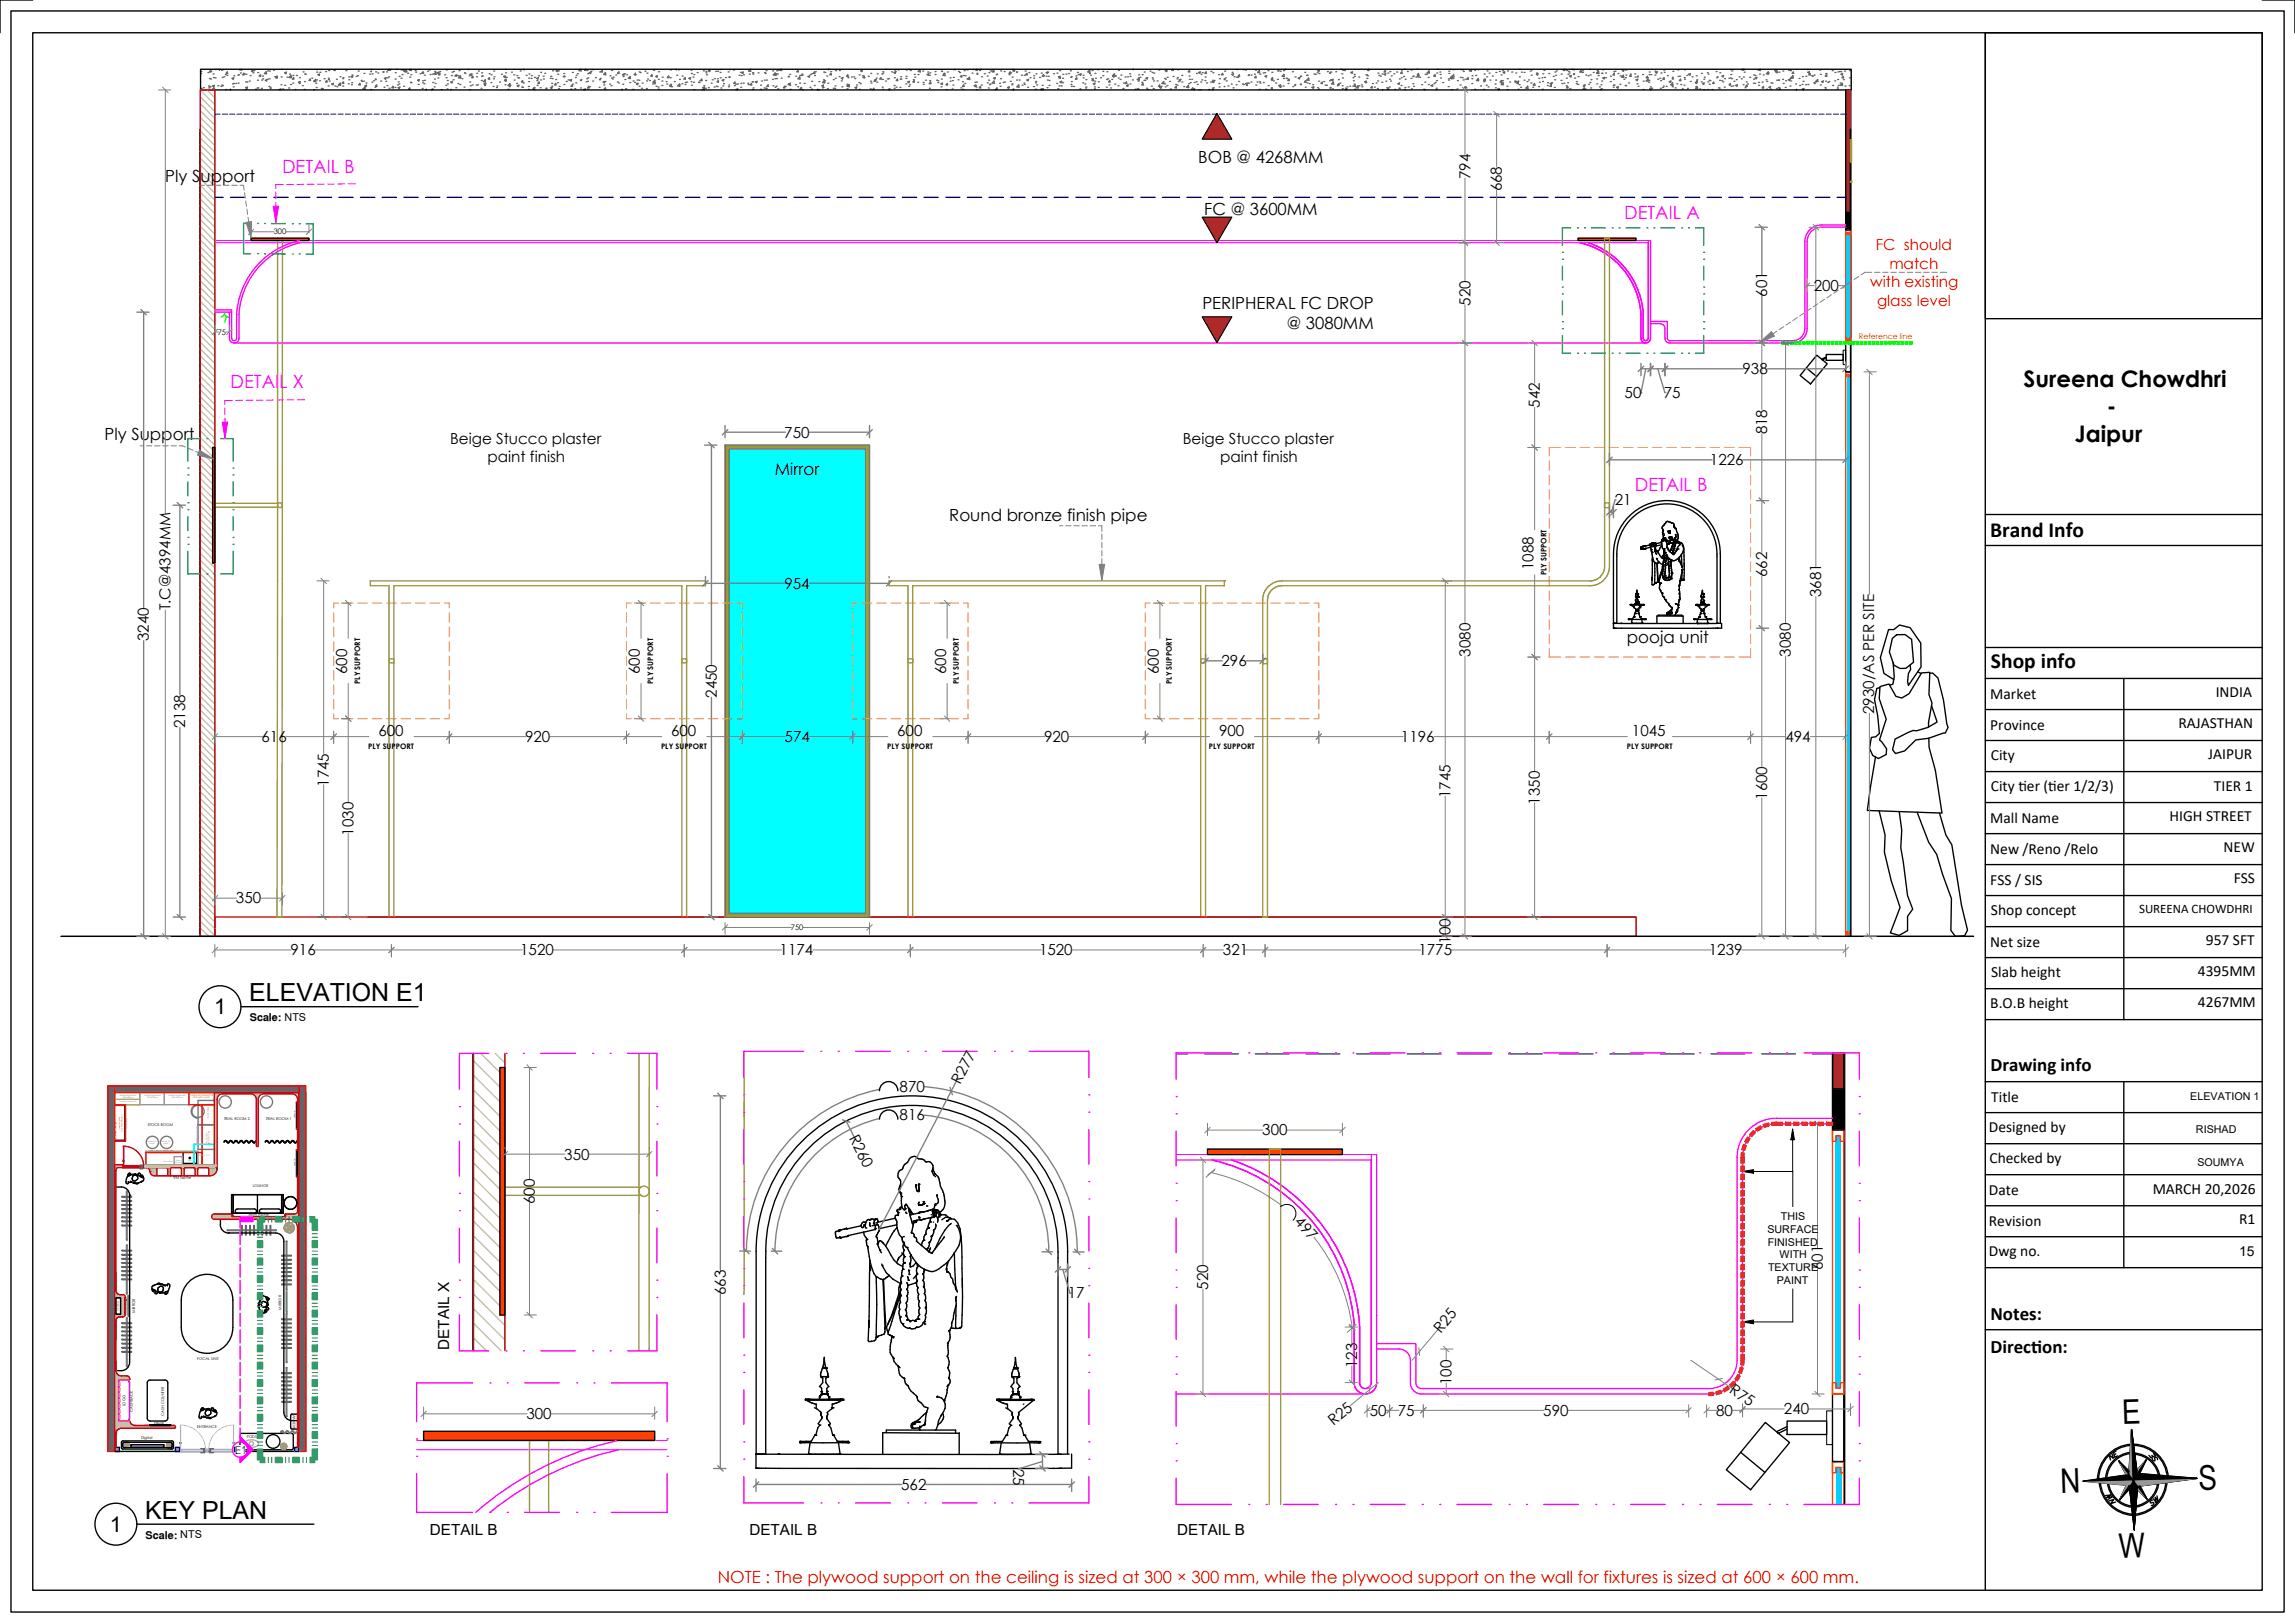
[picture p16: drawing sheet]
<svg xmlns="http://www.w3.org/2000/svg" width="420mm" height="297mm" viewBox="0 0 420 297" stroke-linecap="round" stroke-linejoin="round" font-family="sans-serif">
<defs><g id="words">
<g font-size="6.2">
<text x="388.4" y="260.6" transform="rotate(-2 388.4 260.6)">E</text>
<text x="380.6" y="268.6" transform="rotate(178 380.6 268.6)">N</text>
<text x="402.4" y="272.7" transform="rotate(-2 402.4 272.7)">S</text>
<text x="387.8" y="285.1" transform="rotate(-2 387.8 285.1)">W</text>
</g>
<g font-size="4.6">
<text x="45.6" y="183.2">ELEVATION E1</text>
<text x="26.6" y="277.9">KEY PLAN</text>
</g>
<g font-size="4.2">
<text x="370.3" y="70.8">Sureena Chowdhri</text>
<text x="385.5" y="75.8">-</text>
<text x="379.7" y="80.9">Jaipur</text>
</g>
<g font-size="4">
<text x="39.2" y="185.6">1</text>
<text x="20.1" y="280.3">1</text>
</g>
<g font-size="3.9">
<text x="364.2" y="98.3">Brand Info</text>
<text x="364.4" y="122.3">Shop info</text>
</g>
<g font-size="3.5">
<text x="364.3" y="196">Drawing info</text>
<text x="364.3" y="241.6">Notes:</text>
<text x="364.3" y="247.6">Direct</text>
<text x="371.7" y="247.6">ion:</text>
</g>
<g font-size="3.3" fill="#f0f">
<text x="51.6" y="31.6">DETAIL B</text>
<text x="297.2" y="40">DETAIL A</text>
<text x="42.2" y="71.1">DETAIL X</text>
<text x="299.2" y="89.8">DETAIL B</text>
</g>
<g font-size="3.1">
<text x="219.3" y="29.8">BOB @ 4268MM</text>
<text x="30.3" y="33.3">Ply Support</text>
<text x="220.4" y="39.4">FC @ 3600MM</text>
<text x="220" y="56.5">PERIPHERAL FC DROP</text>
<text x="235.5" y="60.3">@ 3080MM</text>
<text x="19.1" y="80.6">Ply Support</text>
<text x="141.8" y="87">Mirror</text>
<text x="173.7" y="95.3">Round bronze finish pipe</text>
<text x="297.7" y="117.6">pooja unit</text>
</g>
<text font-size="3.1" fill="#f00" x="131.4" y="289.7">NOTE : The plywood support on the ceiling is sized at 300 × 300 mm, while the plywood support on the wall for fixtures is sized at 600 × 600 mm.</text>
<g font-size="2.8">
<text x="269.1" y="32.8" transform="rotate(-90 269.1 32.8)">794</text>
<text x="274.9" y="35" transform="rotate(-90 274.9 35)">668</text>
<text x="331.9" y="53.2">200</text>
<text x="269.1" y="55.9" transform="rotate(-90 269.1 55.9)">520</text>
<text x="323.4" y="54.3" transform="rotate(-90 323.4 54.3)">601</text>
<text x="318.9" y="68.5">938</text>
<text x="281.8" y="74.6" transform="rotate(-90 281.8 74.6)">542</text>
<text x="297.3" y="72.9">50</text>
<text x="304.5" y="72.8">75</text>
<text x="82.4" y="81.2">Beige Stucco plaster</text>
<text x="143.5" y="80.1">750</text>
<text x="216.5" y="81.2">Beige Stucco plaster</text>
<text x="323.4" y="79.5" transform="rotate(-90 323.4 79.5)">818</text>
<text x="89.2" y="84.6">paint finish</text>
<text x="223.3" y="84.6">paint finish</text>
<text x="312.9" y="85.1">1226</text>
<text x="295.5" y="92.5">21</text>
<text x="143.6" y="107.7">954</text>
<text x="280.7" y="104.3" transform="rotate(-90 280.7 104.3)">1088</text>
<text x="323.4" y="105.6" transform="rotate(-90 323.4 105.6)">662</text>
<text x="31.2" y="111.7" transform="rotate(-90 31.2 111.7)">T.C@4394MM</text>
<text x="333.3" y="109.3" transform="rotate(-90 333.3 109.3)">3681</text>
<text x="27.3" y="117.3" transform="rotate(-90 27.3 117.3)">3240</text>
<text x="63.6" y="123.3" transform="rotate(-90 63.6 123.3)">600</text>
<text x="117.1" y="123.3" transform="rotate(-90 117.1 123.3)">600</text>
<text x="173.1" y="123.3" transform="rotate(-90 173.1 123.3)">600</text>
<text x="212.1" y="123.3" transform="rotate(-90 212.1 123.3)">600</text>
<text x="223.5" y="121.9">296</text>
<text x="269.1" y="120.1" transform="rotate(-90 269.1 120.1)">3080</text>
<text x="327.8" y="120.1" transform="rotate(-90 327.8 120.1)">3080</text>
<text x="131.2" y="127.7" transform="rotate(-90 131.2 127.7)">2450</text>
<text x="343" y="130.7" transform="rotate(-90 343 130.7)">2930/AS PER SITE</text>
<text x="364.2" y="128">Market</text>
<text x="405.5" y="127.6">INDIA</text>
<text x="33.9" y="133.2" transform="rotate(-90 33.9 133.2)">2138</text>
<text x="47.9" y="135.8">616</text>
<text x="69.2" y="134.6">600</text>
<text x="96.1" y="135.8">920</text>
<text x="122.8" y="134.6">600</text>
<text x="143.6" y="135.8">574</text>
<text x="164.2" y="134.6">600</text>
<text x="191.1" y="135.8">920</text>
<text x="223.1" y="134.6">900</text>
<text x="256.4" y="135.8">1196</text>
<text x="298.7" y="134.6">1045</text>
<text x="326.7" y="135.8">494</text>
<text x="364.2" y="133.6">Province</text>
<text x="398.7" y="133.2">RAJASTHAN</text>
<text x="60.2" y="144" transform="rotate(-90 60.2 144)">1745</text>
<text x="364.3" y="139">City</text>
<text x="404.1" y="138.9">JAIPUR</text>
<text x="265.5" y="146.1" transform="rotate(-90 265.5 146.1)">1745</text>
<text x="281.8" y="147.3" transform="rotate(-90 281.8 147.3)">1350</text>
<text x="323.4" y="146.4" transform="rotate(-90 323.4 146.4)">1600</text>
<text x="364.3" y="144.8">City t</text>
<text x="369.4" y="144.8">ier (t</text>
<text x="374.9" y="144.8">ier 1/2/3)</text>
<text x="405.2" y="144.7">TIER 1</text>
<text x="64.7" y="152.9" transform="rotate(-90 64.7 152.9)">1030</text>
<text x="364.2" y="150.6">Mall Name</text>
<text x="397.1" y="150.2">HIGH STREET</text>
<text x="406.9" y="155.9">NEW</text>
<text x="364.2" y="161.9">FSS / SIS</text>
<text x="364.2" y="156.2">New /Reno /Relo</text>
<text x="408.8" y="161.6">FSS</text>
<text x="43.2" y="165.3">350</text>
<text x="364.4" y="167.4">Shop concept</text>
<text x="265.5" y="172.7" transform="rotate(-90 265.5 172.7)">100</text>
<text x="364.2" y="173.3">Net size</text>
<text x="403.7" y="172.9">957 SFT</text>
<text x="53.2" y="174.8">916</text>
<text x="95.2" y="174.8">1520</text>
<text x="142.7" y="174.8">1174</text>
<text x="190.1" y="174.8">1520</text>
<text x="223.8" y="174.8">321</text>
<text x="259.6" y="174.8">1775</text>
<text x="312.7" y="174.8">1239</text>
<text x="364.4" y="178.8">Slab height</text>
<text x="402.2" y="178.6">4395MM</text>
<text x="364.2" y="184.5">B.O.B height</text>
<text x="402.2" y="184.3">4267MM</text>
<text x="164.6" y="199.7">870</text>
<text x="175.7" y="198.5" transform="rotate(-62 175.7 198.5)">R277</text>
<text x="364.4" y="201.7">Title</text>
<text x="155.3" y="208.2" transform="rotate(63 155.3 208.2)">R260</text>
<text x="164.6" y="205">816</text>
<text x="231" y="207.8">300</text>
<text x="364" y="207.2">Designed by</text>
<text x="103.3" y="212.2">350</text>
<text x="364.1" y="212.8">Checked by</text>
<text x="97.9" y="220.4" transform="rotate(-90 97.9 220.4)">600</text>
<text x="364" y="218.7">Date</text>
<text x="394" y="218.5">MARCH 20,2026</text>
<text x="236.8" y="223.7" transform="rotate(48 236.8 223.7)">497</text>
<text x="364" y="224.4">Revision</text>
<text x="409.8" y="224">R1</text>
<text x="333.6" y="232.5" transform="rotate(-90 333.6 232.5)">601</text>
<text x="364" y="229.8">Dwg no.</text>
<text x="132.8" y="237" transform="rotate(-90 132.8 237)">663</text>
<text x="195.4" y="237.6">17</text>
<text x="221.1" y="236" transform="rotate(-90 221.1 236)">520</text>
<text x="263.7" y="244.1" transform="rotate(-50 263.7 244.1)">R25</text>
<text x="82.2" y="247" transform="rotate(-90 82.2 247)">DETAIL X</text>
<text x="248.4" y="250.4" transform="rotate(-90 248.4 250.4)">123</text>
<text x="265.6" y="253.4" transform="rotate(-90 265.6 253.4)">100</text>
<text x="316.4" y="254.8" transform="rotate(34 316.4 254.8)">R75</text>
<text x="96.3" y="259.7">300</text>
<text x="244.1" y="261" transform="rotate(-39 244.1 261)">R25</text>
<text x="250.7" y="259.1">50</text>
<text x="255.8" y="259.1">75</text>
<text x="282.4" y="259.1">590</text>
<text x="314.1" y="259.1">80</text>
<text x="326.5" y="258.8">240</text>
<text x="185.4" y="268.7" transform="rotate(89 185.4 268.7)">25</text>
<text x="164.9" y="272.6">562</text>
<text x="78.7" y="280.8">DETAIL B</text>
<text x="137.1" y="280.8">DETAIL B</text>
<text x="215.4" y="280.8">DETAIL B</text>
</g>
<g font-size="2.8" fill="#f00">
<text x="343.3" y="45.8">FC should</text>
<text x="342.3" y="52.6">with existing</text>
<text x="345.8" y="49.2">match</text>
<text x="343.5" y="56">glass level</text>
</g>
<text font-size="2.5" x="409.8" y="229.9">15</text>
<text font-size="2.4" x="391.5" y="167.1">SUREENA CHOWDHRI</text>
<g font-size="2">
<text x="45.7" y="186.9">Scale: NTS</text>
<text x="400.8" y="201.4">ELEVATION 1</text>
<text x="401.9" y="207.3">RISHAD</text>
<text x="402.1" y="213.4">SOUMYA</text>
<text x="323.4" y="225.5">SURFACE</text>
<text x="323.5" y="227.9">FINISHED</text>
<text x="325.9" y="223.2">THIS</text>
<text x="323.6" y="232.6">TEXTURE</text>
<text x="325.7" y="230.3">WITH</text>
<text x="325.2" y="234.9">PAINT</text>
<text x="26.6" y="281.6">Scale: NTS</text>
</g>
<text font-size="2" fill="#00f" x="43.1" y="266">E1</text>
<g font-size="1.4">
<text x="50.1" y="42.9">300</text>
<text x="39.9" y="61.2">75</text>
<text x="283" y="105.3" transform="rotate(-90 283 105.3)">PLY SUPPORT</text>
<text x="65.9" y="125.2" transform="rotate(-90 65.9 125.2)">PLY SUPPORT</text>
<text x="119.5" y="125.2" transform="rotate(-90 119.5 125.2)">PLY SUPPORT</text>
<text x="175.5" y="125.2" transform="rotate(-90 175.5 125.2)">PLY SUPPORT</text>
<text x="214.5" y="125.2" transform="rotate(-90 214.5 125.2)">PLY SUPPORT</text>
<text x="67.4" y="137">PLY SUPPORT</text>
<text x="121" y="137">PLY SUPPORT</text>
<text x="162.4" y="137">PLY SUPPORT</text>
<text x="221.2" y="137">PLY SUPPORT</text>
<text x="297.7" y="137">PLY SUPPORT</text>
<text x="144.7" y="170.2">750</text>
</g>
<text font-size="1.4" fill="#f00" x="340.2" y="62">Reference line</text>
<g font-size="1.3">
<text x="386.2" y="267.2" transform="rotate(-31 386.2 267.2)">NE</text>
<text x="395" y="267.1" transform="rotate(-128 395 267.1)">SE</text>
<text x="387.1" y="274.9" transform="rotate(-123 387.1 274.9)">NW</text>
<text x="393.8" y="275.6" transform="rotate(-38 393.8 275.6)">SW</text>
</g>
<g font-size=".7">
<text x="27" y="206">STOCK ROOM</text>
<text x="41" y="205">TRIAL ROOM 2</text>
<text x="48.6" y="205">TRIAL ROOM 1</text>
<text x="31.7" y="215.8">VM Niche</text>
<text x="46.3" y="217.1">LOUNGE</text>
<text x="45.5" y="222.6">Arch Niche</text>
<text x="51.5" y="239.6" transform="rotate(-90 51.5 239.6)">MIRROR</text>
<text x="24.7" y="240.3" transform="rotate(-90 24.7 240.3)">MIRROR</text>
<text x="36.1" y="248.9">FOCAL UNIT</text>
<text x="23" y="257.4" transform="rotate(-90 23 257.4)">LOGO</text>
<text x="24.3" y="258.4" transform="rotate(-90 24.3 258.4)">CASH BACK</text>
<text x="25.8" y="263.3">Digital</text>
<text x="28.2" y="260.6">visual</text>
<text x="30.1" y="259.1" transform="rotate(-90 30.1 259.1)">CASH COUNTER</text>
<text x="36.1" y="261.3">ENTRANCE</text>
<text x="45.2" y="263.2">PODIUM</text>
<text x="53.6" y="258.7" transform="rotate(90 53.6 258.7)">MANDIR</text>
</g>
<text font-size=".3" fill="#b8b85c" x="21.8" y="201.7">inverter under rack</text>
<g font-size=".3" fill="#767676">
<text x="21.9" y="200.6">slotted angle rack</text>
<text x="22.5" y="201">900x450mm</text>
<text x="26.4" y="200.6">slotted angle rack</text>
<text x="26.9" y="201">900x450mm</text>
<text x="30.9" y="200.6">slotted angle rack</text>
<text x="31.4" y="201">900x450mm</text>
<text x="27" y="209">seater for</text>
<text x="27.4" y="209.4">lunch</text>
<text x="29.6" y="209">seater for</text>
<text x="29.9" y="209.4">lunch</text>
<text x="37.9" y="209.1" transform="rotate(-90 37.9 209.1)">PACKING &amp;</text>
<text x="38.2" y="204.7" transform="rotate(-90 38.2 204.7)">TAILOR TABLE</text>
<text x="38.4" y="209.4" transform="rotate(-90 38.4 209.4)">CUTTING TABLE</text>
<text x="29.9" y="212.6">Microwave</text>
<text x="31.9" y="212.7">Dispenser</text>
<text x="32.2" y="212.4">Water</text>
<text x="34.4" y="212.5">Sink</text>
<text x="23.3" y="239.9" transform="rotate(-90 23.3 239.9)">DB DOOR</text>
</g>
<g font-size=".3" fill="#f00">
<text x="22.2" y="203.9" transform="rotate(90 22.2 203.9)">over head shelf for</text>
<text x="34.7" y="200.6">OVERHEAD STORAGE FOR</text>
<text x="35.4" y="201">DCR +WIFI+ MUSIC</text>
<text x="21.3" y="208.4" transform="rotate(-90 21.3 208.4)">over head storage</text>
<text x="21.8" y="204.3" transform="rotate(90 21.8 204.3)">packing items</text>
<text x="27.2" y="211.2">Over head storage for staff storage locker</text>
<text x="21.7" y="239.8" transform="rotate(-90 21.7 239.8)">DB PANEL</text>
</g>
<text font-size=".3" fill="#989898" x="23.2" y="204.6" transform="rotate(90 23.2 204.6)">Hanging rod</text>
<g font-size=".3" fill="#f0f">
<text x="36.1" y="209.3" transform="rotate(-90 36.1 209.3)">Refrigerator below table</text>
<text x="27.2" y="210.6">Bottom storage for cleaning items</text>
</g>
<g font-size=".3" fill="#007fff">
<text x="54.1" y="204.7" transform="rotate(-90 54.1 204.7)">MIRROR</text>
<text x="54.1" y="213.4" transform="rotate(-90 54.1 213.4)">MIRROR</text>
</g>
<text font-size=".3" fill="#0ff" x="36.3" y="211.5">WATER TANK</text>
</g></defs>
<!-- layer: 0 -->
<path d="M67.3 167.8h232.1" fill="none" stroke="#c8c92d" stroke-width=".25"/>
<!-- layer: fixture -->
<path d="M142.1 167.8h.7" fill="none" stroke="#999b37" stroke-width=".25"/>
<!-- layer: PARTITION -->
<path d="M39.3 167.8h260.1v3.5h-260.1z" fill="none" stroke="#b80000" stroke-width=".25"/>
<!-- layer: ZONING -->
<path d="M132.7 81.5h26.4v33.4h-.7v-32.7h-25v32.7h-.7z" fill="none" stroke="#dda500" stroke-width=".18"/>
<path d="M132.7 81.5h26.4v33.4h-.7v-32.7h-25v32.7h-.7z" fill-rule="evenodd" fill="#dda500"/>
<path d="M132.7 114.9h.7v52.2h25v-52.2h.7v52.9h-26.4z" fill="none" stroke="#dda500" stroke-width=".18"/>
<path d="M132.7 114.9h.7v52.2h25v-52.2h.7v52.9h-26.4z" fill-rule="evenodd" fill="#dda500"/>
<path d="M133.4 82.2h25v84.9h-25z" fill="none" stroke="#0ff" stroke-width=".18"/>
<path d="M133.4 82.2h25v84.9h-25z" fill-rule="evenodd" fill="#0ff"/>
<!-- layer: fixture -->
<path d="M132.7 81.5h26.4v86.3h-26.4zM133.4 82.2h25v84.9h-25z" fill="none" stroke="#767676" stroke-width=".25"/>
<!-- layer: 0 -->
<g fill="none" stroke="#000" stroke-width=".25">
<path d="M300.5 100v.1M300.6 100h.1M300.9 99.9h.1M300.9 99.9l-.4 .1M301 99.9h.1M301.9 99.7l-.9 .2M301.9 99.8h.1M302.1 99.7h.1M302.1 99.7l-.2 .1M302.1 99.7h-.1h.1M302.1 99.8h.1M302.1 99.8l.1 .1"/>
<path d="M302.2 99.9h.1M302.2 99.6l-.1-.1-.2 .1v.2M302.4 99.4h.1M302.4 99.4h-.2l-.1 .4M302.4 99.6l.1 .2M302.6 99.7h.1M302.6 99.6h.1M302.7 99.6h.1M302.7 100l-.7 .2M302.7 99.7h.1M302.7 99.4h.1M302.7 100h.1"/>
<path d="M302.7 99.3h.1M302.8 99.9h.1M302.8 99.3l-.1 .4M302.8 99.3h.1M302.8 99.7v.3M302.8 99.7h.1M302.8 99.7v.1M302.8 99.3l.1 .2M302.8 99.3l-.4 .1M302.9 99.6h.1M302.9 99.5h.1M302.9 99.7h.1"/>
<path d="M302.9 99.7l.1 .3-.2 .4M304 99.3h.1M304 99.3l-1.1 .2M304 99.3l.1 .4M304.1 99.7v.2M304.1 99.7l-1.1 .2M304.1 98.8h.1M304.1 99.9l-.7 1.1M304.1 99.9l.3 .6M304.1 98.8v.1M304.2 98.7v.3M304.2 98.7v.1"/>
<path d="M304.2 98.9h.1M304.2 98.9v.1M304.2 99.1h-.2v.2M304.2 99.1h.1M304.2 99v.1M304.3 98.7h.1M304.3 98.7v-.1l.3 .1M304.3 97.6h.1M304.3 97.6v.1M304.3 98.7l-.2 .1M304.3 97.7h.1M304.3 97.7l.1 .2"/>
<path d="M304.3 97.7l.1 .1zM304.3 97.1v.5M304.4 97.9h.1M304.4 97.9v.7M304.4 98.6h.1M304.6 98.4v.1M304.6 98.5v.2M304.6 98.7h.1M304.6 98.9h.1M304.7 99h.1M304.7 98.4h.1M304.7 98.4h-.1"/>
<path d="M304.7 98.4l.4 1.1M304.9 98.7h.1M304.9 98.6l.2 .4M304.9 98.8l.1 .1M304.9 98.9h.1M305 98.9h.1M305 98.9h-.1M305 99h.1M305 99v.1M305.1 99.5v.1M305.1 99l-.2 .1M305.2 99.5l-.2 .7"/>
<path d="M305.2 99.5h.1M305.2 99.4h.1M305.2 99.4v.1M305.2 99.4l-.1 .1M305.3 99.5h.1M305.3 97.2h.1M305.3 97.3h.1M305.3 97.4h.1M305.3 97.2v.2M305.3 97.4l.1 .1M305.4 97.5h.1M305.4 97.5v.1"/>
<path d="M305.4 97.6h.1M305.4 99.4l-.1 .1M305.4 99.4h-.2M305.5 97.6h.1M305.5 99h.1M305.5 98.3h.1M305.5 98.4h.1M305.5 97.2h.1M305.5 97.5h.1M305.5 97.2v.2M305.5 98.3v.1M305.5 99.2h.1"/>
<path d="M305.5 99h-.4M305.5 98.9h.1M305.5 99.3h.1M305.5 97.4v.1M305.5 97.5v.1M305.5 97.4h.1M305.5 98.4l.1 .1M305.6 98.4h.1M305.6 99.4h-.2M305.6 99.4h.1M305.7 98.4h.1M305.7 99.4h.1"/>
<path d="M305.7 98.4h-.2M305.8 99.3h.1M305.8 98.4h.1M305.8 99.3l-.3 .1M305.8 98.9h-.1M305.8 98.9h.1M305.8 98.2h.1M305.8 98.2v.2M305.8 98.3h.1M305.8 98.9l-.3 .1M305.8 98.3v.1M305.9 99.3h-.1"/>
<path d="M306 98.5h.1M306 98.8h.1M306.1 98.8h.1M306.1 99.9l-.2 .4M306.1 99.7h.1M306.1 99.9h.1M306.1 99.7v.2M306.2 99.5h.1M306.2 99.3h.1M306.2 99.3v.2M306.2 98.8l.6 .1M306.2 99.5l-.1 .2"/>
<path d="M306.3 99.1h.1M306.3 99.2h.1M306.3 99.2l-.1 .1M306.3 98.7l-.5 .2M306.3 98.9h.1M306.3 98.7h.1M306.3 99h.1M306.3 98.8v.1M306.3 98.8h.1M306.3 96.2l.2 .3M306.3 98.9l.1 .1M306.4 98.8h.1"/>
<path d="M306.4 99.1h.1M306.4 98.7h.1M306.4 99h.1M306.4 98.9h.1M306.4 99.5h.1M306.4 96.6h.1M306.4 99v.1M306.4 99.1v.1M306.5 99.2h.1M306.5 98.8h.1M306.5 96.6l-.2-.2a.44 .44 0 0 0 .1-.5 .44 .44 0 0 0-.5-.2l-.3-.1a.48 .48 0 0 0-.5-.2 .48 .48 0 0 0-.4 .4l-.3 .4a.4 .4 0 0 0-.2 .3 .4 .4 0 0 0 .1 .4v.6M306.5 99.2l-.7 .1"/>
<path d="M306.5 96.6v.1M306.5 98.9h.1M306.5 98.8l-.1 .1M306.5 96.5h.1M306.5 98.7h.1M306.5 98.5h.1M306.5 98.5l-.1 .3M306.5 96.5l.3 .3 .2 .8a.92 .92 0 0 1-.2 1.3M306.5 99.1h.1M306.5 98.8l.1 .3M306.5 98.4v.1M306.5 99.9l-.1 .1"/>
<path d="M306.6 99.2h.1M306.6 98.9h.1M306.6 98.9l.2 .2M306.6 99.6v.3M306.6 98.8l.2 .1M306.6 99.9h-.1M306.6 99.1h.1M306.6 99.1v.1M306.6 97.9h.1M306.6 97.8l.1 .5M306.7 99.2h.1M306.7 99.2v.3"/>
<path d="M306.7 98.3l-.2 .1M306.7 96.7h.1M306.7 98.3h.1M306.8 99.2h.1M306.8 99.1h.1M306.8 98.9h.1M306.8 98.9v.1M306.8 99h.1M306.8 99.1h.3l.3 .1M306.8 99v.1M306.8 99.1v.1M306.9 99.4h.1"/>
<path d="M307.2 99.4h.1M307.2 99.4v.1M307.3 99.4h.1M307.4 99.4h.1M307.4 99.2l.1 .1M307.4 99.2l-.4 .2M307.4 99.4h-.1M307.5 99.3h.1M307.5 99.3h.2a1.3 1.3 0 0 1 .5 1.1v5.7M307.5 99.3l-.1 .1M307.5 99.6l-.4 .4-.6 1.2M307.8 99.7h.1"/>
<path d="M307.9 99.8a1.76 1.76 0 0 1-.6 2.2M295.3 114.1h.1M295.3 115h.1M295.3 114.1h.6M295.9 114.1h18.3M295.9 114v-12.7a9.2 9.2 0 0 1 9.2-9.1 9.2 9.2 0 0 1 9.1 9.2v12.7M295.9 114l-.5 .1M296.7 114h.1M298 113.3h.1M298 113.4h3.1M298 113.3h.7M298 113.3v.1"/>
<path d="M298 113.4h.1M298.4 110.7h.1M298.4 110.6h.1M298.4 110.7h2.3M298.4 110.6h2.3M298.4 110.6v.1M298.4 110.7l.2 .1M298.5 110.6h.1M298.6 110.7h.1M298.6 114.1h.1M298.6 110.6h.1M298.6 114.1h2"/>
<path d="M298.6 110.8l.5 .1v.3M298.6 110.8h.1M298.7 113.4l-.1 .7M298.7 113.3h.1M298.9 110.9h.1M298.9 111.2l.5 .3v.2M299 112.9h.1M299 112.9l-.3 .4M299.3 110.5h.1M299.3 110.5v.1M299.3 112.3h.1M299.3 112.3l-.3 .6"/>
<path d="M299.3 110.4h.1M299.3 109.9l.1 .2M299.3 110.4v.1M299.3 111.5h.1M299.3 109.2h.5M299.4 109.2h.1M299.4 110.2h.1M299.4 111.7h.1M299.4 110.3h.1M299.4 111.6h-.1M299.4 111.5h-.1M299.4 110.3l-.1 .1"/>
<path d="M299.4 110.3h.3M299.4 110.1h.1M299.4 111.9h.1M299.4 111.9l-.2 .3 .1 .1M299.4 111.8h.1M299.4 110.2v.1M299.4 110.1v.1M299.4 111.7v.2M299.4 108.7h.1M299.4 108.7h.3M299.5 110.3h.1M299.5 108.7h.1"/>
<path d="M299.6 108.7h.1M299.6 110.3h.1M299.7 108.7h.1M299.7 109.2h.1M299.7 110.3h.1M299.7 111.8h.1M299.7 111.7h.1M299.7 111.9h.1M299.7 110.1h.1M299.7 110.2h.1M299.7 111.7v.1M299.7 110.2v.1"/>
<path d="M299.7 111.8v.1M299.7 111.9l.2 .3-.1 .1M299.7 109.2l-.1 .4 .2 .3M299.7 110.1v.1M299.7 110.3v.1M299.8 109.2h.1M299.8 111.5h.1M299.8 109.2l-.2-1.2-.3 1.1a.57 .57 0 0 1 0 .8M299.8 111.5h-.1M299.8 110.4h.1M299.8 109.9l-.1 .2M299.8 112.2h.1"/>
<path d="M299.8 112.3h.1M299.8 112.3l.3 .6M299.8 110.5h.1M299.8 110.4v.1M299.8 110.5l.1 .1M299.9 110.6h.1M300 111.1h.1M300.1 111.2h.1M300.1 111.1h.1M300.1 112.9h.1M300.2 112.9l.2 .4M300.2 111.2l-.5 .3 .1 .1"/>
<path d="M300.3 100.1h.1M300.3 100.5h.1M300.4 110.6h.2M300.4 113.3h.1M300.4 113.3h.7M300.4 110.8l-.3 .1v.3M300.4 110.8h.1M300.5 100.1h.1M300.5 113.4l.1 .7M300.5 100h.1M300.5 100.1l-.2 .1v.3M300.5 114.1h.1"/>
<path d="M300.5 100.5h.1M300.5 100.5h-.2M300.6 100.5h.1M300.6 100.5h-.1M300.6 110.6h.1M300.7 110.7h.1M300.7 110.7l-.2 .1M300.7 100.5h.1M300.7 100.5h-.1M300.7 110.6h.1M300.7 110.6v.1M301 100.4h.1"/>
<path d="M301 100.4l-.3 .1M301.1 113.3h.1M301.1 113.4h.1M301.1 113.3v.1M302 100.2l.2 .5M302 100.2l-1 .2M302.2 100.6h.1M302.2 100.6l.1 .5M302.3 101.1h.1M302.3 101.1l.1 .8M302.3 106.1l.1-.4-.1 1.3h.4l.1-.2M302.4 102.6h.1"/>
<path d="M302.4 101.9l.4 1M302.4 101.9v.7M302.4 102.6v3.5M302.4 102.3v.3M302.8 100.5h.1M302.8 102.9h.1M302.8 102.9l.4 .2M302.8 102.9v3.9M302.8 106.7h.1M302.8 100.5l.1 .4M302.8 100.3v.2M302.9 106.7h.1"/>
<path d="M302.9 100.9h.1M302.9 100.9l.1 .4M302.9 100.9l.2-.2 .3 .3M303 100.1h.1M303 101.3h.1M303 101.3l.1 .1M303.1 101.4h.1M303.1 102.2l.5 .7M303.2 102.2h.1M303.2 100.8h.1M303.2 114.1v-1.4h4.8v1.4M303.2 103.1l.1 1.3"/>
<path d="M303.2 103.1h.1M303.3 103.1l.1 3.1M303.3 105l.1 1.2M303.4 106.2l-.1 .4-.5 .2M303.4 101h.1M303.4 101l.5 .9 .6 .4M303.5 112.7v-.1h4.3v.1M303.5 103l-.2 .1M303.5 103h.1M303.6 105.9h.1M303.6 106.4l.2 .3M303.6 102.8v.1"/>
<path d="M303.6 102.9l-.1 .1M303.6 102.9l.7 .5M303.8 106.9a1.06 1.06 0 0 0 .1 1.1M303.8 106.9v.1M303.8 106.7h.1M303.8 106.7v.2M303.8 106.7l.1 .1M303.9 106.7h.1M303.9 108v.3l.4 .4M303.9 108l.1 .1M304.2 108.6h.1M304.2 101.9l-.1 .2"/>
<path d="M304.2 108.6l.1 .5 .3 .2M304.2 101.7v.2M304.3 105.4h.1M304.3 105.4v.1M304.3 103.5l-.1 .8-.6 1.6M304.3 103.9v1.5M304.3 103.9l-.8 2.2 .1 .3M304.3 104.1l-.7 2.3M304.3 103.4h.1M304.3 105.5h.1M304.3 103.4l.1 .4M304.3 105.5l.1 .3"/>
<path d="M304.4 103.3h.1M304.4 103v.3M304.4 103.3l-.1 .1M304.4 103.8l-.1 .1M304.4 105.8h.1M304.4 103h.1M304.4 103.8h.1M304.4 105.8l.1 .1M304.4 101.4l.1 .1M304.4 102.9h.1M304.4 100.5h.1M304.4 101.5l-.2 .4"/>
<path d="M304.4 100.5l.1 .2M304.4 102.9v.1M304.5 102.3h.1M304.5 100.7v.2M304.5 105.9h.1M304.5 102.5h.1M304.5 105.9v.1M304.5 100.8h.1M304.5 100.7v.1M304.5 100.4h.1M304.5 102.5l-.1 .4M304.5 106l.4 .1"/>
<path d="M304.5 106h.1M304.5 100.9v.6M304.5 101.5l.1 .1M304.5 102.1v.4M304.6 100.8h.1M304.6 102.1h.1M304.6 109.3l.2 .5M304.6 100.8v.1M304.6 100.9l.1 .2M304.6 109.3h.1M304.6 101.7h.1M304.6 101.7l-.1 .4"/>
<path d="M304.6 105l.1 .1M304.7 105.4h.1M304.7 105.1v.2M304.7 101.1h.1M304.7 104.6l-.1 .4M304.7 105.4l.1 .2M304.7 105.3h.1M304.7 105.3v.1M304.7 105.7h.2M304.7 104.6h.1M304.7 103.3l.1 .1M304.7 105.7h.1"/>
<path d="M304.7 101.1l.3 .5M304.8 102.9v.3M304.8 105.5h.1M304.8 103.4h.1M304.8 109.8h.1M304.8 103.5h.1M304.8 109.8l.6 .7M304.8 103.4l-.1 1.2M304.8 103.2h.1M304.9 102.5h.1M304.9 102.5v.3M304.9 102.5v.1"/>
<path d="M304.9 102.1h.1M304.9 106.1h.1M304.9 106.1l.4 .1M304.9 102.1l.1 .2M304.9 105.7h.1M304.9 101.7l.1 .4M304.9 105.7l.1 .1M305 102.3h.1M305 105.8h.1M305 101.6l-.1 .1M305 102.1h.1M305 102.1h-.1"/>
<path d="M305 101.6h.1M305 105.7h.1M305 105.7v.1M305 101.6l.3 .5M305 100.2h.1M305 100.2l.2 .2M305 105.7h.2M305.1 112.3l.1 .2M305.1 112.3h.1M305.1 112.2h.1M305.1 112.2v.1M305.1 112.1h.1"/>
<path d="M305.2 112.2h.1M305.2 100.5l.2 .2M305.2 100.4v.1M305.3 106.2h.1M305.3 105.7h.1M305.3 112.1h.1M305.3 112.1l-.1 .1M305.3 100.7h.1M305.3 106.1h.1M305.3 100.7l.4 .3M305.3 102.1l.5 .4M305.3 102.1h.1"/>
<path d="M305.3 102.1l-.3 .2M305.3 106.1h.2M305.3 106.1v.1M305.4 112.1h.1M305.4 112.1l-.3 .1M305.4 110.5h.1M305.4 110.5v.2l.6 .5v.3M305.4 102.4h.1M305.4 102.4v.4M305.4 102.8v.4M305.4 102.8h.1M305.4 102.8l-.2 .3"/>
<path d="M305.4 103.2v.4M305.4 102.1v.2M305.4 105.6h.1M305.4 103.6h.1M305.4 102.7v.1M305.4 103.2l-.6 .3M305.4 105.6l-.1 .1M305.4 102.3h.1M305.4 103.6l.1 .9M305.4 102.3v.1M305.5 112.1h.1M305.5 106.1h.1"/>
<path d="M305.5 105.6h.1M305.5 104.5v1.1M305.5 111.9l-.5 .3 .1 .2 .1 .1M305.5 112.4l-.3 .1M305.5 112.4h.1M305.5 111.9l-.1 .1M305.5 112.5h.1M305.5 112.4v.1M305.5 104.5h.1M305.6 112.4h.1M305.6 112.6h.1M305.6 112.4l-.1 .1"/>
<path d="M305.6 112.3v.1M305.6 112.4h-.1M305.6 112.5l-.1 .1M305.7 101h.1M305.7 110.9h-.1M305.7 101l.3 .3M305.7 102.8h.1M305.7 103.2l.1 .4M305.8 102.8v.3M305.8 103.6h.1M305.8 103.1l-.1 .1M305.8 102.7h.1"/>
<path d="M305.8 112.2h.1M305.8 102.7v.1M305.8 100.7h.1M305.8 102.5h.1M305.8 100.7l-.1 .3M305.8 102.5v.2M305.8 103.6l.1 1.2M305.8 105.8h.1M305.8 112.2l-.2 .2M305.8 105.8l-.3 .3M305.9 105.9h.1M305.9 112.2h.1"/>
<path d="M305.9 100.3h.1M305.9 100.3l-.1 .4M305.9 112.2l-.1 .1M305.9 112.1l-.1 .1M305.9 102.5l-.1 .2M305.9 112.2v.1M305.9 112.2h-.1M305.9 104.9h.1M305.9 104.9v1M305.9 104.8v.1M305.9 112v.2M306 111.5l-.5 .4"/>
<path d="M306 111.5l-.1 .6M306 101.2h.1M306 101.2v.1M306 101.3l.1 .1M306.1 101.1h.1M306.1 101.1l-.1 .1M306.1 101.4h.1M306.1 101.4l.2 .1M306.1 100.8h.1M306.1 100.8v.3M306.2 100.7h.1M306.2 101.1l-.1 .3z"/>
<path d="M306.2 100.7l-.1 .1M306.3 100.4h.1M306.3 100.4l-.1 .3M306.3 101.4v.1M306.4 100h.1M306.4 100l-.1 .4M306.6 110.5h.1M306.7 110.5h.1M306.7 110.5l.4 .2M306.7 110.4v.1M306.7 112.2l-.2 .4M306.9 111.6l-.2 .6"/>
<path d="M307 111.5v.4l-.3 .3M307.1 110.7h.1M307.1 110.7v.5M307.1 100.5h.1M307.1 100.5l-.8 1M307.1 111.2h.1M307.1 111.2l-.2 .5M307.2 102.5h.1M307.2 102.4v.2M307.2 102.5v.1M307.2 102.6l.3 .2 .3 .9M307.2 102.6h.1"/>
<path d="M307.3 110l-.2 .7M307.3 107.9h.1M307.3 102.2l-.1 .3M307.3 102.6h.1M307.3 102.2h.1M307.3 107.9v.8M307.3 107.9v.1M307.3 107.1h.1M307.3 108.7h.1M307.3 109.8h.1M307.3 107.1v.8M307.3 108.7l.1 .6"/>
<path d="M307.3 109.8v.3M307.3 107.1v.1M307.3 102a1.22 1.22 0 0 1-1.4 .5M307.3 102v.2M307.4 109.3h.1M307.4 109.3l.1 .2-.2 .3M307.4 106.3h.1M307.4 106.3v.1M307.4 106.3l.1 .4-.2 .4M307.5 106.1l-.1 .2M307.7 101.4l.1 2.3M307.8 103.5l.1 .4-.1-.2"/>
<path d="M307.8 104.2h.1M307.8 104.2v.3M307.8 104.7v1.5M307.8 104.5l-.3 1.7M307.8 104.2v.2M308.1 106.1h.1M308.1 106.1l-.6 .1M308.2 106.1h.1M310 113.4h3.1M310 113.3v.1M310 113.3h.7M310 113.4h.1"/>
<path d="M310 113.3h.1M310.4 110.6l2.3 .1M310.4 110.7h2.3l-1 .8M310.4 110.6v.1M310.4 110.7h.1M310.4 110.6h.1M310.5 110.7h.1M310.5 110.7l.5 .2v.3M310.5 110.6h.1M310.6 114.1h.1M310.7 113.4l-.1 .7M310.7 113.3h.1"/>
<path d="M310.7 110.9h.1M310.9 111.2l.5 .3M311 112.9h.1M311 112.9l-.3 .4M311.3 110.5h.1M311.3 110.6h.1M311.3 112.3h.1M311.3 112.3l-.3 .6M311.3 110.5v.1M311.3 110.4h.1M311.3 110.4v.1M311.3 109.9l.1 .4"/>
<path d="M311.3 111.6h.1M311.3 109.2h.5M311.3 109h.1M311.3 109l.2 .6-.2 .3M311.4 109.2h.1M311.4 110.3h.1M311.4 110.2h.1M311.4 111.5h.1M311.4 110.3l-.1 .1M311.4 111.5v.2M311.4 111.5h-.1M311.4 111.6h-.1"/>
<path d="M311.4 110.1h.1M311.4 111.7l-.2 .5 .1 .1M311.4 110.3l.4 .1M311.4 111.7h.1M311.4 111.8h.1M311.4 108.7h.1M311.4 108.7l-.1 .3M311.4 108.7h.3M311.5 108.7h.1M311.5 110.3h.1M311.5 109.2h.1M311.6 108l.2 1.2"/>
<path d="M311.6 110.3l.2 .1M311.6 108.1l-.2 .6M311.6 110.3h.1M311.6 108.7h.1M311.6 109.2h.1M311.7 108.7h.1M311.7 110.3h.1M311.7 110.3h-.1M311.7 109.2h.1M311.7 111.8h.1M311.7 110.1h.1M311.7 110.2h.1"/>
<path d="M311.7 111.7h.1M311.7 110.2v.1M311.7 111.7l.2 .5-.1 .1M311.7 111.5h.1M311.7 110.1v.1M311.8 111.6h.1M311.8 109.2l-.2 .4 .2 .3M311.8 111.5l-.1 .2M311.8 111.6l-.1 .1M311.8 110.4h.1M311.8 109.9h.1M311.8 109.9l-.1 .2"/>
<path d="M311.8 110.4v.1M311.8 112.3h.1M311.8 110.5h.1M311.8 110.5l.1 .1M311.8 112.3l.3 .6M312 110.9h.1M312.1 112.9h.1M312.1 112.9l.3 .4M312.4 113.3h.1M312.4 113.3h.7M312.4 110.7h.3M312.4 113.4l.1 .7"/>
<path d="M312.5 110.6h.1M312.5 114.1h.1M312.6 110.6h.1M312.7 110.7h.1M313.1 113.3h.1M313.1 113.4h.1M313.1 113.3v.1M314.2 114.1h.1M314.2 114.1h.7M314.8 114.1v-12.7a9.8 9.8 0 0 0-9.7-9.8 9.8 9.8 0 0 0-9.8 9.7v13.7M315.1 114.1v.9h-19.8"/>
</g>
<!-- layer: ZONING -->
<path d="M337.8 42.1h.9v20.7h-.9zM337.8 42.1h.9v.9h-.3v-.5h-.4v.5h-.2zM337.8 68h.9v.9h-.3v-.4h-.4v.4h-.2zM337.8 61.9h.2v.4h.4v-.4h.3v.9h-.9zM337.8 171.3v-103.3h.9v103.3M337.8 170.5h.3v.4h.4v-.4h.2v.8h-.9z" fill="none" stroke="#ff3f00" stroke-width=".25"/>
<!-- layer: Glass-FrontGlazing -->
<g fill="none" stroke="#00bfff" stroke-width=".2">
<path d="M338 42.5h.4v19.8h-.4zM338 60l.4 .3M338 59.9l.4 .4M338 59.8l.4 .4M338 59.8l.4 .3M338 59.7l.4 .3M338 59.6l.4 .4M338 59.5l.4 .4M338 59.5l.4 .3M338 59.4l.4 .3M338 59.3l.4 .4M338 59.2l.4 .4"/>
<path d="M338 59.2l.4 .3M338 59.1l.4 .3M338 59l.4 .4M338 58.9l.4 .4M338 58.8l.4 .4M338 58.8l.4 .3M338 58.7l.4 .4M338 58.6l.4 .4M338 58.6l.4 .3M338 58.5l.4 .3M338 58.4l.4 .4M338 58.3l.4 .4"/>
<path d="M338 58.3l.4 .3M338 58.2l.4 .3M338 58.1l.4 .4M338 58l.4 .4M338 58l.4 .3M338 57.9l.4 .3M338 57.8l.4 .4M338 57.7l.4 .4M338 57.7l.4 .3M338 57.6l.4 .3M338 57.5l.4 .4M338 57.5l.4 .3"/>
<path d="M338 57.4l.4 .3M338 57.3l.4 .4M338 57.2l.4 .4M338 57.1l.4 .4M338 57.1l.4 .3M338 57l.4 .4M338 56.9l.4 .4M338 56.8l.4 .4M338 56.8l.4 .3M338 56.7l.4 .3M338 56.6l.4 .4M338 56.5l.4 .4"/>
<path d="M338 56.5l.4 .3M338 56.4l.4 .3M338 56.3l.4 .4M338 56.2l.4 .4M338 56.2l.4 .3M338 56.1l.4 .3M338 56l.4 .4M338 56l.4 .3M338 55.9l.4 .3M338 55.8l.4 .4M338 55.7l.4 .4M338 55.6l.4 .4"/>
<path d="M338 55.6l.4 .3M338 55.5l.4 .4M338 55.4l.4 .4M338 55.3l.4 .4M338 55.3l.4 .3M338 55.2l.4 .3M338 55.1l.4 .4M338 55l.4 .4M338 55l.4 .3M338 54.9l.4 .3M338 54.8l.4 .4M338 54.8l.4 .3"/>
<path d="M338 54.7l.4 .3M338 54.6l.4 .4M338 54.5l.4 .4M338 54.5l.4 .3M338 54.4l.4 .3M338 54.3l.4 .4M338 54.2l.4 .4M338 54.2l.4 .3M338 54.1l.4 .3M338 54l.4 .4M338 53.9l.4 .4M338 53.8l.4 .4"/>
<path d="M338 53.8l.4 .3M338 53.7l.4 .3M338 53.6l.4 .4M338 53.5l.4 .4M338 53.5l.4 .3M338 53.4l.4 .3M338 53.3l.4 .4M338 53.3l.4 .3M338 53.2l.4 .3M338 53.1l.4 .4M338 53l.4 .4M338 53l.4 .3"/>
<path d="M338 52.9l.4 .3M338 52.8l.4 .4M338 52.7l.4 .4M338 52.7l.4 .3M338 52.6l.4 .3M338 52.5l.4 .4M338 52.4l.4 .4M338 52.3l.4 .4M338 52.3l.4 .3M338 52.2l.4 .4M338 52.1l.4 .4M338 52.1l.4 .3"/>
<path d="M338 52l.4 .3M338 51.9l.4 .4M338 51.8l.4 .4M338 51.8l.4 .3M338 51.7l.4 .3M338 51.6l.4 .4M338 51.5l.4 .4M338 51.5l.4 .3M338 51.4l.4 .3M338 51.3l.4 .4M338 51.2l.4 .4M338 51.2l.4 .3"/>
<path d="M338 51.1l.4 .3M338 51l.4 .4M338 50.9l.4 .4M338 50.8l.4 .4M338 50.8l.4 .3M338 50.7l.4 .4M338 50.6l.4 .4M338 50.6l.4 .3M338 50.5l.4 .3M338 50.4l.4 .4M338 50.3l.4 .4M338 50.3l.4 .3"/>
<path d="M338 50.2l.4 .3M338 50.1l.4 .4M338 50l.4 .4M338 50l.4 .3M338 49.9l.4 .3M338 49.8l.4 .4M338 49.7l.4 .4M338 49.7l.4 .3M338 49.6l.4 .3M338 49.5l.4 .4M338 49.4l.4 .4M338 49.4l.4 .3"/>
<path d="M338 49.3l.4 .3M338 49.2l.4 .4M338 49.1l.4 .4M338 49.1l.4 .3M338 49l.4 .4M338 48.9l.4 .4M338 48.8l.4 .4M338 48.8l.4 .3M338 48.7l.4 .3M338 48.6l.4 .4M338 48.5l.4 .4M338 48.5l.4 .3"/>
<path d="M338 48.4l.4 .3M338 48.3l.4 .4M338 48.2l.4 .4M338 48.2l.4 .3M338 48.1l.4 .3M338 48l.4 .4M338 48l.4 .3M338 47.9l.4 .3M338 47.8l.4 .4M338 47.7l.4 .4M338 47.6l.4 .4M338 47.6l.4 .3"/>
<path d="M338 47.5l.4 .4M338 47.4l.4 .4M338 47.3l.4 .4M338 47.3l.4 .3M338 47.2l.4 .3M338 47.1l.4 .4M338 47l.4 .4M338 47l.4 .3M338 46.9l.4 .3M338 46.8l.4 .4M338 46.7l.4 .4M338 46.7l.4 .3"/>
<path d="M338 46.6l.4 .3M338 46.5l.4 .4M338 46.5l.4 .3M338 46.4l.4 .3M338 46.3l.4 .4M338 46.2l.4 .4M338 46.1l.4 .4M338 46.1l.4 .3M338 46l.4 .4M338 45.9l.4 .4M338 45.8l.4 .4M338 45.8l.4 .3"/>
<path d="M338 45.7l.4 .3M338 45.6l.4 .4M338 45.5l.4 .4M338 45.5l.4 .3M338 45.4l.4 .3M338 45.3l.4 .4M338 45.3l.4 .3M338 45.2l.4 .3M338 45.1l.4 .4M338 45l.4 .4M338 45l.4 .3M338 44.9l.4 .3"/>
<path d="M338 44.8l.4 .4M338 44.7l.4 .4M338 44.7l.4 .3M338 44.6l.4 .3M338 44.5l.4 .4M338 44.4l.4 .4M338 44.3l.4 .4M338 44.3l.4 .3M338 44.2l.4 .3M338 44.1l.4 .4M338 44l.4 .4M338 44l.4 .3"/>
<path d="M338 43.9l.4 .3M338 43.8l.4 .4M338 43.8l.4 .3M338 43.7l.4 .3M338 43.6l.4 .4M338 43.5l.4 .4M338 43.5l.4 .3M338 43.4l.4 .3M338 43.3l.4 .4M338 43.2l.4 .4M338 43.2l.4 .3M338 43.1l.4 .3"/>
<path d="M338 43l.4 .4M338 42.9l.4 .4M338 42.8l.4 .4M338 42.8l.4 .3M338 42.7l.4 .4M338 42.6l.4 .4M338 42.6l.4 .3M338.1 42.5l.3 .3M338.2 42.5l.2 .3M338.3 42.5l.1 .2M338.3 42.5l.1 .1M338 62.3h.1"/>
<path d="M338 62.2l.1 .1M338 62.2l.2 .1M338 62.1l.3 .2M338 62l.3 .3M338 61.9l.4 .4M338 61.8l.4 .4M338 61.8l.4 .3M338 61.7l.4 .4M338 61.6l.4 .4M338 61.6l.4 .3M338 61.5l.4 .3M338 61.4l.4 .4"/>
<path d="M338 61.3l.4 .4M338 61.3l.4 .3M338 61.2l.4 .3M338 61.1l.4 .4M338 61l.4 .4M338 61l.4 .3M338 60.9l.4 .3M338 60.8l.4 .4M338 60.7l.4 .4M338 60.7l.4 .3M338 60.6l.4 .3M338 60.5l.4 .4"/>
<path d="M338 60.4l.4 .4M338 60.3l.4 .4M338 60.3l.4 .3M338 60.2l.4 .4M338 60.1l.4 .4M338 60.1l.4 .3M338.1 80l.4 .3M338.1 79.9l.4 .4M338.1 79.8l.4 .4M338.1 79.8l.4 .3M338.1 79.7l.4 .3M338.1 79.6l.4 .4"/>
<path d="M338.1 79.5l.4 .4M338.1 79.4l.4 .4M338.1 79.4l.4 .3M338.1 79.3l.4 .4M338.1 79.2l.4 .4M338.1 79.2l.4 .3M338.1 79.1l.4 .3M338.1 79l.4 .4M338.1 78.9l.4 .4M338.1 78.9l.4 .3M338.1 78.8l.4 .3M338.1 78.7l.4 .4"/>
<path d="M338.1 78.6l.4 .4M338.1 78.6l.4 .3M338.1 78.5l.4 .3M338.1 78.4l.4 .4M338.1 78.3l.4 .4M338.1 78.3l.4 .3M338.1 78.2l.4 .3M338.1 78.1l.4 .4M338.1 78l.4 .4M338.1 78l.4 .3M338.1 77.9l.4 .3M338.1 77.8l.4 .4"/>
<path d="M338.1 77.7l.4 .4M338.1 77.7l.4 .3M338.1 77.6l.4 .4M338.1 77.5l.4 .4M338.1 77.4l.4 .4M338.1 77.4l.4 .3M338.1 77.3l.4 .3M338.1 77.2l.4 .4M338.1 77.1l.4 .4M338.1 77.1l.4 .3M338.1 77l.4 .3M338.1 76.9l.4 .4"/>
<path d="M338.1 76.8l.4 .4M338.1 76.8l.4 .3M338.1 76.7l.4 .3M338.1 76.6l.4 .4M338.1 76.6l.4 .3M338.1 76.5l.4 .3M338.1 76.4l.4 .3M338.1 76.3l.4 .4M338.1 76.2l.4 .4M338.1 76.2l.4 .3M338.1 76.1l.4 .4M338.1 76l.4 .4"/>
<path d="M338.1 75.9l.4 .4M338.1 75.9l.4 .3M338.1 75.8l.4 .3M338.1 75.7l.4 .4M338.1 75.6l.4 .4M338.1 75.6l.4 .3M338.1 75.5l.4 .3M338.1 75.4l.4 .4M338.1 75.3l.4 .4M338.1 75.3l.4 .3M338.1 75.2l.4 .3M338.1 75.1l.4 .4"/>
<path d="M338.1 75.1l.4 .3M338.1 75l.4 .3M338.1 74.9l.4 .4M338.1 74.8l.4 .4M338.1 74.8l.4 .3M338.1 74.7l.4 .3M338.1 74.6l.4 .4M338.1 74.5l.4 .4M338.1 74.4l.4 .4M338.1 74.4l.4 .3M338.1 74.3l.4 .3M338.1 74.2l.4 .4"/>
<path d="M338.1 74.1l.4 .4M338.1 74.1l.4 .3M338.1 74l.4 .3M338.1 73.9l.4 .4M338.1 73.9l.4 .3M338.1 73.8l.4 .3M338.1 73.7l.4 .3M338.1 73.6l.4 .4M338.1 73.6l.4 .3M338.1 73.5l.4 .3M338.1 73.4l.4 .4M338.1 73.3l.4 .4"/>
<path d="M338.1 73.3l.4 .3M338.1 73.2l.4 .3M338.1 73.1l.4 .4M338.1 73l.4 .4M338.1 72.9l.4 .4M338.1 72.9l.4 .3M338.1 72.8l.4 .3M338.1 72.7l.4 .4M338.1 72.6l.4 .4M338.1 72.6l.4 .3M338.1 72.5l.4 .3M338.1 72.4l.4 .4"/>
<path d="M338.1 72.4l.4 .3M338.1 72.3l.4 .3M338.1 72.2l.4 .4M338.1 72.1l.4 .4M338.1 72.1l.4 .3M338.1 72l.4 .3M338.1 71.9l.4 .4M338.1 71.8l.4 .4M338.1 71.8l.4 .3M338.1 71.7l.4 .3M338.1 71.6l.4 .4M338.1 71.5l.4 .4"/>
<path d="M338.1 71.4l.4 .4M338.1 71.4l.4 .3M338.1 71.3l.4 .4M338.1 71.2l.4 .4M338.1 71.2l.4 .3M338.1 71.1l.4 .3M338.1 71l.4 .3M338.1 70.9l.4 .4M338.1 70.9l.4 .3M338.1 70.8l.4 .3M338.1 70.7l.4 .4M338.1 70.6l.4 .4"/>
<path d="M338.1 70.6l.4 .3M338.1 70.5l.4 .3M338.1 70.4l.4 .4M338.1 70.3l.4 .4M338.1 70.3l.4 .3M338.1 70.2l.4 .3M338.1 70.1l.4 .4M338.1 70l.4 .4M338.1 69.9l.4 .4M338.1 69.9l.4 .3M338.1 69.8l.4 .4M338.1 69.7l.4 .4"/>
<path d="M338.1 69.7l.4 .3M338.1 69.6l.4 .3M338.1 69.5l.4 .4M338.1 69.4l.4 .4M338.1 69.4l.4 .3M338.1 69.3l.4 .3M338.1 69.2l.4 .4M338.1 69.1l.4 .4M338.1 69.1l.4 .3M338.1 69l.4 .3M338.1 68.9l.4 .4M338.1 68.8l.4 .4"/>
<path d="M338.1 68.8l.4 .3M338.1 68.7l.4 .3M338.1 68.6l.4 .4M338.1 68.5l.4 .4M338.2 68.5l.3 .3M338.2 68.5l.3 .2M338.3 68.5l.2 .2M338.4 68.5l.1 .1M338.5 68.5h.1M338.1 99.9l.4 .4M338.1 99.9l.4 .3M338.1 99.8l.4 .4"/>
<path d="M338.1 99.7l.4 .4M338.1 99.6l.4 .4M338.1 99.6l.4 .3M338.1 99.5l.4 .3M338.1 99.4l.4 .4M338.1 99.4l.4 .3M338.1 99.3l.4 .3M338.1 99.2l.4 .4M338.1 99.1l.4 .4M338.1 99.1l.4 .3M338.1 99l.4 .3M338.1 98.9l.4 .4"/>
<path d="M338.1 98.8l.4 .4M338.1 98.8l.4 .3M338.1 98.7l.4 .3M338.1 98.6l.4 .4M338.1 98.5l.4 .4M338.1 98.4l.4 .4M338.1 98.4l.4 .3M338.1 98.3l.4 .4M338.1 98.2l.4 .4M338.1 98.1l.4 .4M338.1 98.1l.4 .3M338.1 98l.4 .3"/>
<path d="M338.1 97.9l.4 .4M338.1 97.9l.4 .3M338.1 97.8l.4 .3M338.1 97.7l.4 .4M338.1 97.6l.4 .4M338.1 97.6l.4 .3M338.1 97.5l.4 .3M338.1 97.4l.4 .4M338.1 97.3l.4 .4M338.1 97.3l.4 .3M338.1 97.2l.4 .3M338.1 97.1l.4 .4"/>
<path d="M338.1 97l.4 .4M338.1 96.9l.4 .4M338.1 96.9l.4 .3M338.1 96.8l.4 .4M338.1 96.7l.4 .4M338.1 96.7l.4 .3M338.1 96.6l.4 .3M338.1 96.5l.4 .4M338.1 96.4l.4 .4M338.1 96.4l.4 .3M338.1 96.3l.4 .3M338.1 96.2l.4 .4"/>
<path d="M338.1 96.1l.4 .4M338.1 96.1l.4 .3M338.1 96l.4 .3M338.1 95.9l.4 .4M338.1 95.8l.4 .4M338.1 95.8l.4 .3M338.1 95.7l.4 .3M338.1 95.6l.4 .4M338.1 95.5l.4 .4M338.1 95.5l.4 .3M338.1 95.4l.4 .3M338.1 95.3l.4 .4"/>
<path d="M338.1 95.2l.4 .4M338.1 95.2l.4 .3M338.1 95.1l.4 .4M338.1 95l.4 .4M338.1 94.9l.4 .4M338.1 94.9l.4 .3M338.1 94.8l.4 .3M338.1 94.7l.4 .4M338.1 94.6l.4 .4M338.1 94.6l.4 .3M338.1 94.5l.4 .3M338.1 94.4l.4 .4"/>
<path d="M338.1 94.3l.4 .4M338.1 94.3l.4 .3M338.1 94.2l.4 .3M338.1 94.1l.4 .4M338.1 94l.4 .4M338.1 94l.4 .3M338.1 93.9l.4 .3M338.1 93.8l.4 .4M338.1 93.7l.4 .4M338.1 93.7l.4 .3M338.1 93.6l.4 .4M338.1 93.5l.4 .4"/>
<path d="M338.1 93.4l.4 .4M338.1 93.4l.4 .3M338.1 93.3l.4 .3M338.1 93.2l.4 .4M338.1 93.1l.4 .4M338.1 93.1l.4 .3M338.1 93l.4 .3M338.1 92.9l.4 .4M338.1 92.8l.4 .4M338.1 92.8l.4 .3M338.1 92.7l.4 .3M338.1 92.6l.4 .4"/>
<path d="M338.1 92.6l.4 .3M338.1 92.5l.4 .3M338.1 92.4l.4 .4M338.1 92.3l.4 .4M338.1 92.3l.4 .3M338.1 92.2l.4 .3M338.1 92.1l.4 .4M338.1 92l.4 .4M338.1 91.9l.4 .4M338.1 91.9l.4 .3M338.1 91.8l.4 .3M338.1 91.7l.4 .4"/>
<path d="M338.1 91.6l.4 .4M338.1 91.6l.4 .3M338.1 91.5l.4 .3M338.1 91.4l.4 .4M338.1 91.3l.4 .4M338.1 91.3l.4 .3M338.1 91.2l.4 .3M338.1 91.1l.4 .4M338.1 91.1l.4 .3M338.1 91l.4 .3M338.1 90.9l.4 .4M338.1 90.8l.4 .4"/>
<path d="M338.1 90.8l.4 .3M338.1 90.7l.4 .3M338.1 90.6l.4 .4M338.1 90.5l.4 .4M338.1 90.4l.4 .4M338.1 90.4l.4 .3M338.1 90.3l.4 .4M338.1 90.2l.4 .4M338.1 90.1l.4 .4M338.1 90.1l.4 .3M338.1 90l.4 .3M338.1 89.9l.4 .4"/>
<path d="M338.1 89.9l.4 .3M338.1 89.8l.4 .3M338.1 89.7l.4 .4M338.1 89.6l.4 .4M338.1 89.6l.4 .3M338.1 89.5l.4 .3M338.1 89.4l.4 .4M338.1 89.3l.4 .4M338.1 89.3l.4 .3M338.1 89.2l.4 .3M338.1 89.1l.4 .4M338.1 89l.4 .4"/>
<path d="M338.1 88.9l.4 .4M338.1 88.9l.4 .3M338.1 88.8l.4 .4M338.1 88.7l.4 .4M338.1 88.6l.4 .4M338.1 88.6l.4 .3M338.1 88.5l.4 .3M338.1 88.4l.4 .4M338.1 88.4l.4 .3M338.1 88.3l.4 .3M338.1 88.2l.4 .4M338.1 88.1l.4 .4"/>
<path d="M338.1 88.1l.4 .3M338.1 88l.4 .3M338.1 87.9l.4 .4M338.1 87.8l.4 .4M338.1 87.8l.4 .3M338.1 87.7l.4 .3M338.1 87.6l.4 .4M338.1 87.5l.4 .4M338.1 87.5l.4 .3M338.1 87.4l.4 .3M338.1 87.3l.4 .4M338.1 87.2l.4 .4"/>
<path d="M338.1 87.2l.4 .3M338.1 87.1l.4 .4M338.1 87l.4 .4M338.1 86.9l.4 .4M338.1 86.9l.4 .3M338.1 86.8l.4 .3M338.1 86.7l.4 .4M338.1 86.6l.4 .4M338.1 86.6l.4 .3M338.1 86.5l.4 .3M338.1 86.4l.4 .4M338.1 86.3l.4 .4"/>
<path d="M338.1 86.3l.4 .3M338.1 86.2l.4 .3M338.1 86.1l.4 .4M338.1 86l.4 .4M338.1 86l.4 .3M338.1 85.9l.4 .3M338.1 85.8l.4 .4M338.1 85.7l.4 .4M338.1 85.7l.4 .3M338.1 85.6l.4 .4M338.1 85.5l.4 .4M338.1 85.4l.4 .4"/>
<path d="M338.1 85.4l.4 .3M338.1 85.3l.4 .3M338.1 85.2l.4 .4M338.1 85.1l.4 .4M338.1 85.1l.4 .3M338.1 85l.4 .3M338.1 84.9l.4 .4M338.1 84.8l.4 .4M338.1 84.8l.4 .3M338.1 84.7l.4 .3M338.1 84.6l.4 .4M338.1 84.6l.4 .3"/>
<path d="M338.1 84.5l.4 .3M338.1 84.4l.4 .4M338.1 84.3l.4 .4M338.1 84.2l.4 .4M338.1 84.2l.4 .3M338.1 84.1l.4 .4M338.1 84l.4 .4M338.1 83.9l.4 .4M338.1 83.9l.4 .3M338.1 83.8l.4 .3M338.1 83.7l.4 .4M338.1 83.6l.4 .4"/>
<path d="M338.1 83.6l.4 .3M338.1 83.5l.4 .3M338.1 83.4l.4 .4M338.1 83.3l.4 .4M338.1 83.3l.4 .3M338.1 83.2l.4 .3M338.1 83.1l.4 .4M338.1 83.1l.4 .3M338.1 83l.4 .3M338.1 82.9l.4 .4M338.1 82.8l.4 .4M338.1 82.8l.4 .3"/>
<path d="M338.1 82.7l.4 .3M338.1 82.6l.4 .4M338.1 82.5l.4 .4M338.1 82.4l.4 .4M338.1 82.4l.4 .3M338.1 82.3l.4 .3M338.1 82.2l.4 .4M338.1 82.1l.4 .4M338.1 82.1l.4 .3M338.1 82l.4 .3M338.1 81.9l.4 .4M338.1 81.9l.4 .3"/>
<path d="M338.1 81.8l.4 .3M338.1 81.7l.4 .4M338.1 81.6l.4 .4M338.1 81.6l.4 .3M338.1 81.5l.4 .3M338.1 81.4l.4 .4M338.1 81.3l.4 .4M338.1 81.3l.4 .3M338.1 81.2l.4 .3M338.1 81.1l.4 .4M338.1 81l.4 .4M338.1 80.9l.4 .4"/>
<path d="M338.1 80.9l.4 .3M338.1 80.8l.4 .4M338.1 80.7l.4 .4M338.1 80.6l.4 .4M338.1 80.6l.4 .3M338.1 80.5l.4 .3M338.1 80.4l.4 .4M338.1 80.4l.4 .3M338.1 80.3l.4 .3M338.1 80.2l.4 .4M338.1 80.1l.4 .4M338.1 80.1l.4 .3"/>
<path d="M338.1 120l.4 .3M338.1 119.9l.4 .4M338.1 119.8l.4 .4M338.1 119.8l.4 .3M338.1 119.7l.4 .3M338.1 119.6l.4 .4M338.1 119.5l.4 .4M338.1 119.5l.4 .3M338.1 119.4l.4 .3M338.1 119.3l.4 .4M338.1 119.3l.4 .3M338.1 119.2l.4 .3"/>
<path d="M338.1 119.1l.4 .4M338.1 119l.4 .4M338.1 118.9l.4 .4M338.1 118.9l.4 .3M338.1 118.8l.4 .3M338.1 118.7l.4 .4M338.1 118.6l.4 .4M338.1 118.6l.4 .3M338.1 118.5l.4 .3M338.1 118.4l.4 .4M338.1 118.3l.4 .4M338.1 118.3l.4 .3"/>
<path d="M338.1 118.2l.4 .3M338.1 118.1l.4 .4M338.1 118.1l.4 .3M338.1 118l.4 .3M338.1 117.9l.4 .4M338.1 117.8l.4 .4M338.1 117.8l.4 .3M338.1 117.7l.4 .3M338.1 117.6l.4 .4M338.1 117.5l.4 .4M338.1 117.4l.4 .4M338.1 117.4l.4 .3"/>
<path d="M338.1 117.3l.4 .4M338.1 117.2l.4 .4M338.1 117.1l.4 .4M338.1 117.1l.4 .3M338.1 117l.4 .3M338.1 116.9l.4 .4M338.1 116.8l.4 .4M338.1 116.8l.4 .3M338.1 116.7l.4 .3M338.1 116.6l.4 .4M338.1 116.6l.4 .3M338.1 116.5l.4 .3"/>
<path d="M338.1 116.4l.4 .4M338.1 116.3l.4 .4M338.1 116.3l.4 .3M338.1 116.2l.4 .3M338.1 116.1l.4 .4M338.1 116l.4 .4M338.1 115.9l.4 .4M338.1 115.9l.4 .3M338.1 115.8l.4 .4M338.1 115.7l.4 .4M338.1 115.6l.4 .4M338.1 115.6l.4 .3"/>
<path d="M338.1 115.5l.4 .3M338.1 115.4l.4 .4M338.1 115.4l.4 .3M338.1 115.3l.4 .3M338.1 115.2l.4 .4M338.1 115.1l.4 .4M338.1 115.1l.4 .3M338.1 115l.4 .3M338.1 114.9l.4 .4M338.1 114.8l.4 .4M338.1 114.8l.4 .3M338.1 114.7l.4 .3"/>
<path d="M338.1 114.6l.4 .4M338.1 114.5l.4 .4M338.1 114.5l.4 .3M338.1 114.4l.4 .3M338.1 114.3l.4 .4M338.1 114.2l.4 .4M338.1 114.2l.4 .3M338.1 114.1l.4 .3M338.1 114l.4 .3M338.1 113.9l.4 .4M338.1 113.9l.4 .3M338.1 113.8l.4 .3"/>
<path d="M338.1 113.7l.4 .4M338.1 113.6l.4 .4M338.1 113.6l.4 .3M338.1 113.5l.4 .3M338.1 113.4l.4 .4M338.1 113.3l.4 .4M338.1 113.3l.4 .3M338.1 113.2l.4 .3M338.1 113.1l.4 .4M338.1 113l.4 .4M338.1 113l.4 .3M338.1 112.9l.4 .3"/>
<path d="M338.1 112.8l.4 .4M338.1 112.7l.4 .4M338.1 112.7l.4 .3M338.1 112.6l.4 .4M338.1 112.5l.4 .4M338.1 112.4l.4 .4M338.1 112.4l.4 .3M338.1 112.3l.4 .3M338.1 112.2l.4 .4M338.1 112.1l.4 .4M338.1 112.1l.4 .3M338.1 112l.4 .3"/>
<path d="M338.1 111.9l.4 .4M338.1 111.8l.4 .4M338.1 111.8l.4 .3M338.1 111.7l.4 .3M338.1 111.6l.4 .4M338.1 111.5l.4 .4M338.1 111.5l.4 .3M338.1 111.4l.4 .3M338.1 111.3l.4 .4M338.1 111.2l.4 .4M338.1 111.2l.4 .3M338.1 111.1l.4 .4"/>
<path d="M338.1 111l.4 .4M338.1 110.9l.4 .4M338.1 110.9l.4 .3M338.1 110.8l.4 .3M338.1 110.7l.4 .4M338.1 110.6l.4 .4M338.1 110.6l.4 .3M338.1 110.5l.4 .3M338.1 110.4l.4 .4M338.1 110.3l.4 .4M338.1 110.3l.4 .3M338.1 110.2l.4 .3"/>
<path d="M338.1 110.1l.4 .4M338.1 110.1l.4 .3M338.1 110l.4 .3M338.1 109.9l.4 .4M338.1 109.8l.4 .4M338.1 109.8l.4 .3M338.1 109.7l.4 .3M338.1 109.6l.4 .4M338.1 109.5l.4 .4M338.1 109.4l.4 .4M338.1 109.4l.4 .3M338.1 109.3l.4 .3"/>
<path d="M338.1 109.2l.4 .4M338.1 109.1l.4 .4M338.1 109.1l.4 .3M338.1 109l.4 .3M338.1 108.9l.4 .4M338.1 108.8l.4 .4M338.1 108.8l.4 .3M338.1 108.7l.4 .3M338.1 108.6l.4 .4M338.1 108.6l.4 .3M338.1 108.5l.4 .3M338.1 108.4l.4 .4"/>
<path d="M338.1 108.3l.4 .4M338.1 108.3l.4 .3M338.1 108.2l.4 .3M338.1 108.1l.4 .4M338.1 108l.4 .4M338.1 107.9l.4 .4M338.1 107.9l.4 .3M338.1 107.8l.4 .4M338.1 107.7l.4 .4M338.1 107.6l.4 .4M338.1 107.6l.4 .3M338.1 107.5l.4 .3"/>
<path d="M338.1 107.4l.4 .4M338.1 107.4l.4 .3M338.1 107.3l.4 .3M338.1 107.2l.4 .4M338.1 107.1l.4 .4M338.1 107.1l.4 .3M338.1 107l.4 .3M338.1 106.9l.4 .4M338.1 106.8l.4 .4M338.1 106.8l.4 .3M338.1 106.7l.4 .3M338.1 106.6l.4 .4"/>
<path d="M338.1 106.5l.4 .4M338.1 106.4l.4 .4M338.1 106.4l.4 .3M338.1 106.3l.4 .4M338.1 106.2l.4 .4M338.1 106.1l.4 .4M338.1 106.1l.4 .3M338.1 106l.4 .3M338.1 105.9l.4 .4M338.1 105.9l.4 .3M338.1 105.8l.4 .3M338.1 105.7l.4 .4"/>
<path d="M338.1 105.6l.4 .4M338.1 105.6l.4 .3M338.1 105.5l.4 .3M338.1 105.4l.4 .4M338.1 105.3l.4 .4M338.1 105.3l.4 .3M338.1 105.2l.4 .3M338.1 105.1l.4 .4M338.1 105l.4 .4M338.1 105l.4 .3M338.1 104.9l.4 .3M338.1 104.8l.4 .4"/>
<path d="M338.1 104.7l.4 .4M338.1 104.7l.4 .3M338.1 104.6l.4 .4M338.1 104.5l.4 .4M338.1 104.4l.4 .4M338.1 104.4l.4 .3M338.1 104.3l.4 .3M338.1 104.2l.4 .4M338.1 104.1l.4 .4M338.1 104.1l.4 .3M338.1 104l.4 .3M338.1 103.9l.4 .4"/>
<path d="M338.1 103.8l.4 .4M338.1 103.8l.4 .3M338.1 103.7l.4 .3M338.1 103.6l.4 .4M338.1 103.5l.4 .4M338.1 103.5l.4 .3M338.1 103.4l.4 .3M338.1 103.3l.4 .4M338.1 103.2l.4 .4M338.1 103.2l.4 .3M338.1 103.1l.4 .4M338.1 103l.4 .4"/>
<path d="M338.1 102.9l.4 .4M338.1 102.9l.4 .3M338.1 102.8l.4 .3M338.1 102.7l.4 .4M338.1 102.6l.4 .4M338.1 102.6l.4 .3M338.1 102.5l.4 .3M338.1 102.4l.4 .4M338.1 102.3l.4 .4M338.1 102.3l.4 .3M338.1 102.2l.4 .3M338.1 102.1l.4 .4"/>
<path d="M338.1 102.1l.4 .3M338.1 102l.4 .3M338.1 101.9l.4 .4M338.1 101.8l.4 .4M338.1 101.8l.4 .3M338.1 101.7l.4 .3M338.1 101.6l.4 .4M338.1 101.5l.4 .4M338.1 101.4l.4 .4M338.1 101.4l.4 .3M338.1 101.3l.4 .3M338.1 101.2l.4 .4"/>
<path d="M338.1 101.1l.4 .4M338.1 101.1l.4 .3M338.1 101l.4 .3M338.1 100.9l.4 .4M338.1 100.8l.4 .4M338.1 100.8l.4 .3M338.1 100.7l.4 .3M338.1 100.6l.4 .4M338.1 100.6l.4 .3M338.1 100.5l.4 .3M338.1 100.4l.4 .4M338.1 100.3l.4 .4"/>
<path d="M338.1 100.3l.4 .3M338.1 100.2l.4 .3M338.1 100.1l.4 .4M338.1 100l.4 .4M338.1 140l.4 .3M338.1 139.9l.4 .3M338.1 139.8l.4 .4M338.1 139.7l.4 .4M338.1 139.7l.4 .3M338.1 139.6l.4 .3M338.1 139.5l.4 .4M338.1 139.4l.4 .4"/>
<path d="M338.1 139.4l.4 .3M338.1 139.3l.4 .3M338.1 139.2l.4 .4M338.1 139.1l.4 .4M338.1 139.1l.4 .3M338.1 139l.4 .3M338.1 138.9l.4 .4M338.1 138.8l.4 .4M338.1 138.8l.4 .3M338.1 138.7l.4 .3M338.1 138.6l.4 .4M338.1 138.5l.4 .4"/>
<path d="M338.1 138.5l.4 .3M338.1 138.4l.4 .3M338.1 138.3l.4 .4M338.1 138.3l.4 .3M338.1 138.2l.4 .3M338.1 138.1l.4 .4M338.1 138l.4 .4M338.1 137.9l.4 .4M338.1 137.9l.4 .3M338.1 137.8l.4 .3M338.1 137.7l.4 .4M338.1 137.6l.4 .4"/>
<path d="M338.1 137.6l.4 .3M338.1 137.5l.4 .3M338.1 137.4l.4 .4M338.1 137.3l.4 .4M338.1 137.3l.4 .3M338.1 137.2l.4 .3M338.1 137.1l.4 .4M338.1 137l.4 .4M338.1 137l.4 .3M338.1 136.9l.4 .3M338.1 136.8l.4 .4M338.1 136.8l.4 .3"/>
<path d="M338.1 136.7l.4 .3M338.1 136.6l.4 .4M338.1 136.5l.4 .4M338.1 136.4l.4 .4M338.1 136.4l.4 .3M338.1 136.3l.4 .3M338.1 136.2l.4 .4M338.1 136.1l.4 .4M338.1 136.1l.4 .3M338.1 136l.4 .3M338.1 135.9l.4 .4M338.1 135.8l.4 .4"/>
<path d="M338.1 135.8l.4 .3M338.1 135.7l.4 .3M338.1 135.6l.4 .4M338.1 135.6l.4 .3M338.1 135.5l.4 .3M338.1 135.4l.4 .4M338.1 135.3l.4 .4M338.1 135.3l.4 .3M338.1 135.2l.4 .3M338.1 135.1l.4 .4M338.1 135l.4 .4M338.1 134.9l.4 .4"/>
<path d="M338.1 134.9l.4 .3M338.1 134.8l.4 .4M338.1 134.7l.4 .4M338.1 134.6l.4 .4M338.1 134.6l.4 .3M338.1 134.5l.4 .3M338.1 134.4l.4 .4M338.1 134.3l.4 .4M338.1 134.3l.4 .3M338.1 134.2l.4 .3M338.1 134.1l.4 .4M338.1 134.1l.4 .3"/>
<path d="M338.1 134l.4 .3M338.1 133.9l.4 .4M338.1 133.8l.4 .4M338.1 133.8l.4 .3M338.1 133.7l.4 .3M338.1 133.6l.4 .4M338.1 133.5l.4 .4M338.1 133.4l.4 .4M338.1 133.4l.4 .3M338.1 133.3l.4 .4M338.1 133.2l.4 .4M338.1 133.1l.4 .4"/>
<path d="M338.1 133.1l.4 .3M338.1 133l.4 .3M338.1 132.9l.4 .4M338.1 132.9l.4 .3M338.1 132.8l.4 .3M338.1 132.7l.4 .4M338.1 132.6l.4 .4M338.1 132.6l.4 .3M338.1 132.5l.4 .3M338.1 132.4l.4 .4M338.1 132.3l.4 .4M338.1 132.3l.4 .3"/>
<path d="M338.1 132.2l.4 .3M338.1 132.1l.4 .4M338.1 132l.4 .4M338.1 132l.4 .3M338.1 131.9l.4 .3M338.1 131.8l.4 .4M338.1 131.7l.4 .4M338.1 131.6l.4 .4M338.1 131.6l.4 .3M338.1 131.5l.4 .3M338.1 131.4l.4 .4M338.1 131.4l.4 .3"/>
<path d="M338.1 131.3l.4 .3M338.1 131.2l.4 .4M338.1 131.1l.4 .4M338.1 131.1l.4 .3M338.1 131l.4 .3M338.1 130.9l.4 .4M338.1 130.8l.4 .4M338.1 130.8l.4 .3M338.1 130.7l.4 .3M338.1 130.6l.4 .4M338.1 130.5l.4 .4M338.1 130.5l.4 .3"/>
<path d="M338.1 130.4l.4 .3M338.1 130.3l.4 .4M338.1 130.2l.4 .4M338.1 130.2l.4 .3M338.1 130.1l.4 .4M338.1 130l.4 .4M338.1 129.9l.4 .4M338.1 129.9l.4 .3M338.1 129.8l.4 .3M338.1 129.7l.4 .4M338.1 129.6l.4 .4M338.1 129.6l.4 .3"/>
<path d="M338.1 129.5l.4 .3M338.1 129.4l.4 .4M338.1 129.3l.4 .4M338.1 129.3l.4 .3M338.1 129.2l.4 .3M338.1 129.1l.4 .4M338.1 129l.4 .4M338.1 129l.4 .3M338.1 128.9l.4 .3M338.1 128.8l.4 .4M338.1 128.8l.4 .3M338.1 128.7l.4 .3"/>
<path d="M338.1 128.6l.4 .4M338.1 128.5l.4 .4M338.1 128.4l.4 .4M338.1 128.4l.4 .3M338.1 128.3l.4 .3M338.1 128.2l.4 .4M338.1 128.1l.4 .4M338.1 128.1l.4 .3M338.1 128l.4 .3M338.1 127.9l.4 .4M338.1 127.8l.4 .4M338.1 127.8l.4 .3"/>
<path d="M338.1 127.7l.4 .3M338.1 127.6l.4 .4M338.1 127.6l.4 .3M338.1 127.5l.4 .3M338.1 127.4l.4 .4M338.1 127.3l.4 .4M338.1 127.3l.4 .3M338.1 127.2l.4 .3M338.1 127.1l.4 .4M338.1 127l.4 .4M338.1 126.9l.4 .4M338.1 126.9l.4 .3"/>
<path d="M338.1 126.8l.4 .4M338.1 126.7l.4 .4M338.1 126.6l.4 .4M338.1 126.6l.4 .3M338.1 126.5l.4 .3M338.1 126.4l.4 .4M338.1 126.3l.4 .4M338.1 126.3l.4 .3M338.1 126.2l.4 .3M338.1 126.1l.4 .4M338.1 126.1l.4 .3M338.1 126l.4 .3"/>
<path d="M338.1 125.9l.4 .4M338.1 125.8l.4 .4M338.1 125.8l.4 .3M338.1 125.7l.4 .3M338.1 125.6l.4 .4M338.1 125.5l.4 .4M338.1 125.4l.4 .4M338.1 125.4l.4 .3M338.1 125.3l.4 .4M338.1 125.2l.4 .4M338.1 125.1l.4 .4M338.1 125.1l.4 .3"/>
<path d="M338.1 125l.4 .3M338.1 124.9l.4 .4M338.1 124.9l.4 .3M338.1 124.8l.4 .3M338.1 124.7l.4 .4M338.1 124.6l.4 .4M338.1 124.6l.4 .3M338.1 124.5l.4 .3M338.1 124.4l.4 .4M338.1 124.3l.4 .4M338.1 124.3l.4 .3M338.1 124.2l.4 .3"/>
<path d="M338.1 124.1l.4 .4M338.1 124l.4 .4M338.1 123.9l.4 .4M338.1 123.9l.4 .3M338.1 123.8l.4 .4M338.1 123.7l.4 .4M338.1 123.6l.4 .4M338.1 123.6l.4 .3M338.1 123.5l.4 .3M338.1 123.4l.4 .4M338.1 123.4l.4 .3M338.1 123.3l.4 .3"/>
<path d="M338.1 123.2l.4 .4M338.1 123.1l.4 .4M338.1 123.1l.4 .3M338.1 123l.4 .3M338.1 122.9l.4 .4M338.1 122.8l.4 .4M338.1 122.8l.4 .3M338.1 122.7l.4 .3M338.1 122.6l.4 .4M338.1 122.5l.4 .4M338.1 122.5l.4 .3M338.1 122.4l.4 .3"/>
<path d="M338.1 122.3l.4 .4M338.1 122.2l.4 .4M338.1 122.2l.4 .3M338.1 122.1l.4 .3M338.1 122l.4 .4M338.1 121.9l.4 .4M338.1 121.9l.4 .3M338.1 121.8l.4 .3M338.1 121.7l.4 .4M338.1 121.6l.4 .4M338.1 121.6l.4 .3M338.1 121.5l.4 .3"/>
<path d="M338.1 121.4l.4 .4M338.1 121.3l.4 .4M338.1 121.3l.4 .3M338.1 121.2l.4 .3M338.1 121.1l.4 .4M338.1 121l.4 .4M338.1 121l.4 .3M338.1 120.9l.4 .3M338.1 120.8l.4 .4M338.1 120.7l.4 .4M338.1 120.7l.4 .3M338.1 120.6l.4 .4"/>
<path d="M338.1 120.5l.4 .4M338.1 120.4l.4 .4M338.1 120.4l.4 .3M338.1 120.3l.4 .3M338.1 120.2l.4 .4M338.1 120.1l.4 .4M338.1 120.1l.4 .3M338.1 160l.4 .3M338.1 159.9l.4 .4M338.1 159.8l.4 .4M338.1 159.8l.4 .3M338.1 159.7l.4 .3"/>
<path d="M338.1 159.6l.4 .4M338.1 159.6l.4 .3M338.1 159.5l.4 .3M338.1 159.4l.4 .4M338.1 159.3l.4 .4M338.1 159.3l.4 .3M338.1 159.2l.4 .3M338.1 159.1l.4 .4M338.1 159l.4 .4M338.1 159l.4 .3M338.1 158.9l.4 .3M338.1 158.8l.4 .4"/>
<path d="M338.1 158.7l.4 .4M338.1 158.6l.4 .4M338.1 158.6l.4 .3M338.1 158.5l.4 .3M338.1 158.4l.4 .4M338.1 158.4l.4 .3M338.1 158.3l.4 .3M338.1 158.2l.4 .4M338.1 158.1l.4 .4M338.1 158.1l.4 .3M338.1 158l.4 .3M338.1 157.9l.4 .4"/>
<path d="M338.1 157.8l.4 .4M338.1 157.8l.4 .3M338.1 157.7l.4 .3M338.1 157.6l.4 .4M338.1 157.5l.4 .4M338.1 157.5l.4 .3M338.1 157.4l.4 .3M338.1 157.3l.4 .4M338.1 157.2l.4 .4M338.1 157.1l.4 .4M338.1 157.1l.4 .3M338.1 157l.4 .4"/>
<path d="M338.1 156.9l.4 .4M338.1 156.9l.4 .3M338.1 156.8l.4 .3M338.1 156.7l.4 .4M338.1 156.6l.4 .4M338.1 156.6l.4 .3M338.1 156.5l.4 .3M338.1 156.4l.4 .4M338.1 156.3l.4 .4M338.1 156.3l.4 .3M338.1 156.2l.4 .3M338.1 156.1l.4 .4"/>
<path d="M338.1 156l.4 .4M338.1 156l.4 .3M338.1 155.9l.4 .3M338.1 155.8l.4 .4M338.1 155.8l.4 .3M338.1 155.7l.4 .3M338.1 155.6l.4 .4M338.1 155.5l.4 .4M338.1 155.4l.4 .4M338.1 155.4l.4 .3M338.1 155.3l.4 .3M338.1 155.2l.4 .4"/>
<path d="M338.1 155.1l.4 .4M338.1 155.1l.4 .3M338.1 155l.4 .3M338.1 154.9l.4 .4M338.1 154.8l.4 .4M338.1 154.8l.4 .3M338.1 154.7l.4 .3M338.1 154.6l.4 .4M338.1 154.5l.4 .4M338.1 154.5l.4 .3M338.1 154.4l.4 .3M338.1 154.3l.4 .4"/>
<path d="M338.1 154.3l.4 .3M338.1 154.2l.4 .3M338.1 154.1l.4 .4M338.1 154l.4 .4M338.1 153.9l.4 .4M338.1 153.9l.4 .3M338.1 153.8l.4 .4M338.1 153.7l.4 .4M338.1 153.6l.4 .4M338.1 153.6l.4 .3M338.1 153.5l.4 .3M338.1 153.4l.4 .4"/>
<path d="M338.1 153.3l.4 .4M338.1 153.3l.4 .3M338.1 153.2l.4 .3M338.1 153.1l.4 .4M338.1 153.1l.4 .3M338.1 153l.4 .3M338.1 152.9l.4 .4M338.1 152.8l.4 .4M338.1 152.8l.4 .3M338.1 152.7l.4 .3M338.1 152.6l.4 .4M338.1 152.5l.4 .4"/>
<path d="M338.1 152.4l.4 .4M338.1 152.4l.4 .3M338.1 152.3l.4 .4M338.1 152.2l.4 .4M338.1 152.1l.4 .4M338.1 152.1l.4 .3M338.1 152l.4 .3M338.1 151.9l.4 .4M338.1 151.8l.4 .4M338.1 151.8l.4 .3M338.1 151.7l.4 .3M338.1 151.6l.4 .4"/>
<path d="M338.1 151.6l.4 .3M338.1 151.5l.4 .3M338.1 151.4l.4 .4M338.1 151.3l.4 .4M338.1 151.3l.4 .3M338.1 151.2l.4 .3M338.1 151.1l.4 .4M338.1 151l.4 .4M338.1 151l.4 .3M338.1 150.9l.4 .3M338.1 150.8l.4 .4M338.1 150.7l.4 .4"/>
<path d="M338.1 150.6l.4 .4M338.1 150.6l.4 .3M338.1 150.5l.4 .3M338.1 150.4l.4 .4M338.1 150.4l.4 .3M338.1 150.3l.4 .3M338.1 150.2l.4 .4M338.1 150.1l.4 .4M338.1 150.1l.4 .3M338.1 150l.4 .3M338.1 149.9l.4 .4M338.1 149.8l.4 .4"/>
<path d="M338.1 149.8l.4 .3M338.1 149.7l.4 .3M338.1 149.6l.4 .4M338.1 149.5l.4 .4M338.1 149.5l.4 .3M338.1 149.4l.4 .3M338.1 149.3l.4 .4M338.1 149.2l.4 .4M338.1 149.1l.4 .4M338.1 149.1l.4 .3M338.1 149l.4 .3M338.1 148.9l.4 .4"/>
<path d="M338.1 148.9l.4 .3M338.1 148.8l.4 .3M338.1 148.7l.4 .4M338.1 148.6l.4 .4M338.1 148.6l.4 .3M338.1 148.5l.4 .3M338.1 148.4l.4 .4M338.1 148.3l.4 .4M338.1 148.3l.4 .3M338.1 148.2l.4 .3M338.1 148.1l.4 .4M338.1 148l.4 .4"/>
<path d="M338.1 148l.4 .3M338.1 147.9l.4 .3M338.1 147.8l.4 .4M338.1 147.7l.4 .4M338.1 147.7l.4 .3M338.1 147.6l.4 .3M338.1 147.5l.4 .4M338.1 147.4l.4 .4M338.1 147.4l.4 .3M338.1 147.3l.4 .3M338.1 147.2l.4 .4M338.1 147.1l.4 .4"/>
<path d="M338.1 147.1l.4 .3M338.1 147l.4 .3M338.1 146.9l.4 .4M338.1 146.8l.4 .4M338.1 146.8l.4 .3M338.1 146.7l.4 .3M338.1 146.6l.4 .4M338.1 146.5l.4 .4M338.1 146.5l.4 .3M338.1 146.4l.4 .3M338.1 146.3l.4 .4M338.1 146.3l.4 .3"/>
<path d="M338.1 146.2l.4 .3M338.1 146.1l.4 .4M338.1 146l.4 .4M338.1 145.9l.4 .4M338.1 145.9l.4 .3M338.1 145.8l.4 .3M338.1 145.7l.4 .4M338.1 145.6l.4 .4M338.1 145.6l.4 .3M338.1 145.5l.4 .3M338.1 145.4l.4 .4M338.1 145.3l.4 .4"/>
<path d="M338.1 145.3l.4 .3M338.1 145.2l.4 .3M338.1 145.1l.4 .4M338.1 145.1l.4 .3M338.1 145l.4 .3M338.1 144.9l.4 .4M338.1 144.8l.4 .4M338.1 144.8l.4 .3M338.1 144.7l.4 .3M338.1 144.6l.4 .4M338.1 144.5l.4 .4M338.1 144.4l.4 .4"/>
<path d="M338.1 144.4l.4 .3M338.1 144.3l.4 .4M338.1 144.2l.4 .4M338.1 144.1l.4 .4M338.1 144.1l.4 .3M338.1 144l.4 .3M338.1 143.9l.4 .4M338.1 143.8l.4 .4M338.1 143.8l.4 .3M338.1 143.7l.4 .3M338.1 143.6l.4 .4M338.1 143.6l.4 .3"/>
<path d="M338.1 143.5l.4 .3M338.1 143.4l.4 .4M338.1 143.3l.4 .4M338.1 143.3l.4 .3M338.1 143.2l.4 .3M338.1 143.1l.4 .4M338.1 143l.4 .4M338.1 142.9l.4 .4M338.1 142.9l.4 .3M338.1 142.8l.4 .4M338.1 142.7l.4 .4M338.1 142.6l.4 .4"/>
<path d="M338.1 142.6l.4 .3M338.1 142.5l.4 .3M338.1 142.4l.4 .4M338.1 142.4l.4 .3M338.1 142.3l.4 .3M338.1 142.2l.4 .4M338.1 142.1l.4 .4M338.1 142.1l.4 .3M338.1 142l.4 .3M338.1 141.9l.4 .4M338.1 141.8l.4 .4M338.1 141.8l.4 .3"/>
<path d="M338.1 141.7l.4 .3M338.1 141.6l.4 .4M338.1 141.5l.4 .4M338.1 141.5l.4 .3M338.1 141.4l.4 .3M338.1 141.3l.4 .4M338.1 141.2l.4 .4M338.1 141.1l.4 .4M338.1 141.1l.4 .3M338.1 141l.4 .3M338.1 140.9l.4 .4M338.1 140.9l.4 .3"/>
<path d="M338.1 140.8l.4 .3M338.1 140.7l.4 .4M338.1 140.6l.4 .4M338.1 140.6l.4 .3M338.1 140.5l.4 .3M338.1 140.4l.4 .4M338.1 140.3l.4 .4M338.1 140.3l.4 .3M338.1 140.2l.4 .3M338.1 140.1l.4 .4M338.1 140l.4 .4M338.1 171l.4 .3v-102.8h-.4v102.8"/>
<path d="M338.1 171.3h.1M338.1 171.2l.1 .1M338.1 171.1l.2 .2M338.1 171.1l.3 .2M338.1 170.9l.4 .4M338.1 170.8l.4 .4M338.1 170.8l.4 .3M338.1 170.7l.4 .3M338.1 170.6l.4 .4M338.1 170.6l.4 .3M338.1 170.5l.4 .3M338.1 170.4l.4 .4"/>
<path d="M338.1 170.3l.4 .4M338.1 170.3l.4 .3M338.1 170.2l.4 .3M338.1 170.1l.4 .4M338.1 170l.4 .4M338.1 169.9l.4 .4M338.1 169.9l.4 .3M338.1 169.8l.4 .4M338.1 169.7l.4 .4M338.1 169.6l.4 .4M338.1 169.6l.4 .3M338.1 169.5l.4 .3"/>
<path d="M338.1 169.4l.4 .4M338.1 169.3l.4 .4M338.1 169.3l.4 .3M338.1 169.2l.4 .3M338.1 169.1l.4 .4M338.1 169.1l.4 .3M338.1 169l.4 .3M338.1 168.9l.4 .4M338.1 168.8l.4 .4M338.1 168.8l.4 .3M338.1 168.7l.4 .3M338.1 168.6l.4 .4"/>
<path d="M338.1 168.5l.4 .4M338.1 168.5l.4 .3M338.1 168.4l.4 .3M338.1 168.3l.4 .4M338.1 168.2l.4 .4M338.1 168.1l.4 .4M338.1 168.1l.4 .3M338.1 168l.4 .3M338.1 167.9l.4 .4M338.1 167.9l.4 .3M338.1 167.8l.4 .3M338.1 167.7l.4 .4"/>
<path d="M338.1 167.6l.4 .4M338.1 167.6l.4 .3M338.1 167.5l.4 .3M338.1 167.4l.4 .4M338.1 167.3l.4 .4M338.1 167.3l.4 .3M338.1 167.2l.4 .3M338.1 167.1l.4 .4M338.1 167l.4 .4M338.1 167l.4 .3M338.1 166.9l.4 .3M338.1 166.8l.4 .4"/>
<path d="M338.1 166.7l.4 .4M338.1 166.6l.4 .4M338.1 166.6l.4 .3M338.1 166.5l.4 .4M338.1 166.4l.4 .4M338.1 166.4l.4 .3M338.1 166.3l.4 .3M338.1 166.2l.4 .4M338.1 166.1l.4 .4M338.1 166.1l.4 .3M338.1 166l.4 .3M338.1 165.9l.4 .4"/>
<path d="M338.1 165.8l.4 .4M338.1 165.8l.4 .3M338.1 165.7l.4 .3M338.1 165.6l.4 .4M338.1 165.5l.4 .4M338.1 165.5l.4 .3M338.1 165.4l.4 .3M338.1 165.3l.4 .4M338.1 165.2l.4 .4M338.1 165.2l.4 .3M338.1 165.1l.4 .3M338.1 165l.4 .4"/>
<path d="M338.1 164.9l.4 .4M338.1 164.9l.4 .3M338.1 164.8l.4 .3M338.1 164.7l.4 .4M338.1 164.6l.4 .4M338.1 164.6l.4 .3M338.1 164.5l.4 .3M338.1 164.4l.4 .4M338.1 164.3l.4 .4M338.1 164.3l.4 .3M338.1 164.2l.4 .3M338.1 164.1l.4 .4"/>
<path d="M338.1 164l.4 .4M338.1 164l.4 .3M338.1 163.9l.4 .3M338.1 163.8l.4 .4M338.1 163.8l.4 .3M338.1 163.7l.4 .3M338.1 163.6l.4 .4M338.1 163.5l.4 .4M338.1 163.4l.4 .4M338.1 163.4l.4 .3M338.1 163.3l.4 .4M338.1 163.2l.4 .4"/>
<path d="M338.1 163.1l.4 .4M338.1 163.1l.4 .3M338.1 163l.4 .3M338.1 162.9l.4 .4M338.1 162.8l.4 .4M338.1 162.8l.4 .3M338.1 162.7l.4 .3M338.1 162.6l.4 .4M338.1 162.5l.4 .4M338.1 162.5l.4 .3M338.1 162.4l.4 .3M338.1 162.3l.4 .4"/>
<path d="M338.1 162.3l.4 .3M338.1 162.2l.4 .3M338.1 162.1l.4 .4M338.1 162l.4 .4M338.1 161.9l.4 .4M338.1 161.9l.4 .3M338.1 161.8l.4 .4M338.1 161.7l.4 .4M338.1 161.6l.4 .4M338.1 161.6l.4 .3M338.1 161.5l.4 .3M338.1 161.4l.4 .4"/>
<path d="M338.1 161.3l.4 .4M338.1 161.3l.4 .3M338.1 161.2l.4 .3M338.1 161.1l.4 .4M338.1 161.1l.4 .3M338.1 161l.4 .3M338.1 160.9l.4 .4M338.1 160.8l.4 .4M338.1 160.8l.4 .3M338.1 160.7l.4 .3M338.1 160.6l.4 .4M338.1 160.5l.4 .4"/>
<path d="M338.1 160.4l.4 .4M338.1 160.4l.4 .3M338.1 160.3l.4 .4M338.1 160.2l.4 .4M338.1 160.1l.4 .4M338.1 160.1l.4 .3"/>
</g>
<!-- layer: fixture -->
<g fill="none" stroke="#999b37" stroke-width=".25">
<path d="M50.8 43.6v62.8M51.7 43.6l-.1 124.2h-.9l.1-61.5M51 92.1h-11.7v.7h11.7"/>
<circle cx="51.2" cy="92.5" r=".44"/>
</g>
<!-- layer: FALSE CEILING -->
<path d="M39.3 44.4h262.4M39.3 44h262.8" fill="none" stroke="#f0f" stroke-width=".18"/>
<!-- layer: ZONING -->
<path d="M45.9 43.6h10.6v.4h-10.6zM288.8 43.6h10.6v.4h-10.6zM38.9 81.9h.4v21.1h-.4z" fill="none" stroke="#ff3f00" stroke-width=".18"/>
<path d="M45.9 43.8h10.6M288.8 43.8h10.6" fill="none" stroke="#ff3f00" stroke-width=".43"/>
<!-- layer: CT-FEATURE SCREENS -->
<g fill="none" stroke="#636466" stroke-width=".25">
<path d="M36.7 13.5h.1M36.8 13.1h.1M36.8 16.2h.1M37.2 16.1h.1M38 13.3h.1M38.2 15.7h.1M38.2 16.1h.1M38.3 15.9h.1M38.3 14.4h.1M38.5 15.9h.1M38.5 14.5h.1M38.6 13.1h.1"/>
<path d="M38.6 12.9v.3l-.2-.1zM38.9 15.7l.3-.1-.1 .3zM39 13.5h.1M39.1 16.3h.1M39.1 14.2h.1M39.1 16.1l.1 .2h-.3zM39.4 14.2h.1M39.4 12.7h.1M39.9 15.7h.1M40 12.7l.2 .1v-.1M40.4 15.8h.1M40.5 12.9h.1"/>
<path d="M40.6 15.6h.1M40.7 14.2h.1M40.7 15.7h.1M40.7 12.7h.1M41 14h.1M41.2 13.6h.1M41.3 16.4h.1M41.5 13.8h.1M41.6 13.2l.1 .2h-.3zM42.1 16.5l.1-.2v.2M42.5 14.3l.3-.1-.1 .3zM42.5 15.3h.1"/>
<path d="M42.7 15.9h.1M42.7 15.3h.1M42.8 13.9h.1M43.2 15.3h.1M43.5 13.7h.1M43.6 15.2h.1M43.7 13.7h.1M44 12.7l-.1 .1h.3v-.1M44 13.4h.1M44.6 13.4l.1 .3h-.3zM44.7 13.5h.1M44.9 16.4h.1"/>
<path d="M44.9 16h.1M45 15h.1M45 13.6h.1M45 16.1l.3-.2-.1 .3zM45.2 15h.1M45.6 14.8h.1M45.8 13.8h.1M46 13l.3-.1-.1 .2zM46.3 13.3h.1M46.5 12.9h.1M46.8 16.3h.1M47.1 16.1h.1"/>
<path d="M47.1 14.7h.1M47.2 13.3h.1M47.2 16.1h.1M47.7 13.7v.2h-.3zM47.8 16.2h.1M47.9 14.7h.1M48 13.9h.1M48.1 14.4h.1M48.4 13.5l.3-.4 .1 .4zM48.6 14.7l.2-.1v.2zM48.9 14.5h.1M49 13h.1"/>
<path d="M49.2 15.8h.1M49.3 14.4h.1M49.3 13h.1M49.4 16h.1M49.5 16.2h.1M50 12.9h.1M50.3 14h.1M50.5 14.3h.1M50.5 14h.1M50.7 13.9v.3h-.2zM51.2 16.5l-.1-.1 .3-.1-.1 .2M51.4 15.5h.1"/>
<path d="M51.5 14.1h.1M51.5 12.7h.1M51.7 16.3h.1M52.1 15.6h.1M52.1 13.3l.3-.1-.1 .3zM52.5 14.1h.1M52.8 16.1h.1M53 13.6h.1M53.2 15.5h.1M53.2 13.9h.1M53.2 13.8l.1 .4h-.4zM53.6 15.2h.1"/>
<path d="M53.6 13.8h.1M53.7 14.2l.1 .3h-.3zM54 16.4h.1M54.3 13.8h.1M54.6 15l.3-.1-.1 .3zM54.8 15.3h.1M54.8 14.2h.1M55.3 15.7h.1M55.5 13.2h.1M55.7 16.4h.1M55.7 14.9h.1M55.8 13.5h.1"/>
<path d="M55.9 13.6h.1M56.8 14.5v.2h-.2zM57 14.3h.1M57.4 16.4h.1M57.4 14.9h.1M57.4 14.9l.4-.4v.4zM57.8 15.2h.1M57.9 16h.1M57.9 14.6h.1M58 13.2h.1M58 12.7h.1M58.2 13.7l.3-.1-.1 .2z"/>
<path d="M58.5 14.8h.1M58.5 13.2h.1M58.8 12.7h.1M58.8 16.2h.1M59 16.2h.1M59.3 14.4h.1M59.6 13.1h.1M59.8 14.7v.3h-.2zM60 15.7h.1M60.1 14.3h.1M60.1 14.6h.1M60.1 12.9h.1"/>
<path d="M60.2 14.8h.1M60.7 15.4l.3-.1-.1 .2zM61 12.8h.1M61.2 12.9h.1M61.3 15.7h.1M61.6 14.5h.1M61.6 15.9h.1M62.2 15.5h.1M62.2 14h.1M62.3 15.2v.4h-.4zM62.7 15.7h.1M62.7 14.4h.1"/>
<path d="M62.8 14.2h.1M62.8 15l.1 .3-.3-.1zM63.3 12.9h.1M63.7 15.3h.1M63.8 14.1h.1M63.8 14.6h.1M64.3 14l.3-.1-.1 .2zM64.3 15.5h.1M64.4 15.1h.1M64.4 13.7h.1M65.2 14h.1M65.4 13.9h.1"/>
<path d="M65.6 13h.1M65.9 15.3v.2h-.2zM66.1 14.7h.1M66.2 14.9h.1M66.4 16.3l.4-.4v.4zM66.5 16.3h.1M66.5 14.9h.1M66.6 13.4h.1M66.8 15.7l.3-.1-.1 .2zM67 15.2h.1M67.6 13.6h.1M67.8 13.1h.1"/>
<path d="M67.8 16.4h.1M67.9 12.7l.1 .1 .1-.1M68 15h.1M68.1 13.5h.1M68.4 14.8h.1M68.6 16h.1M68.7 14.5h.1M68.7 14.6h.1M68.7 13.2h.1M68.9 15.5l.1 .3h-.3zM69.1 13.4h.1M69.6 14.8h.1"/>
<path d="M70.1 13.2h.1M70.1 13.1h.1M70.3 16h.1M70.4 14.3l.2-.1v.3zM70.6 14.9h.1M70.7 13.2h.1M70.8 15.7h.1M70.9 14.2h.1M70.9 12.9h.1M71.1 14.1h.1M71.2 16.2h.1M71.3 12.7l-.2 .2h.3v-.2"/>
<path d="M71.5 12.7h.1M71.9 15.8l.1 .3h-.3zM72.3 16h.1M72.3 14.5h.1M72.3 13.3h.1M72.6 12.7h.1M72.7 15.5h.1M72.9 15h.1M72.9 16.1l.3-.2-.1 .3zM73 15.4h.1M73.1 14h.1M73.4 14.3h.1"/>
<path d="M73.4 12.8h.1M73.6 13.6h.1M73.7 12.8h.1M73.9 15.8h.1M73.9 13l.3-.1-.1 .2zM74.4 12.9v.3l-.2-.1zM74.6 13.4h.1M75 14.1h.1M75 16.1v.2h-.2zM75.1 12.7l-.2 .2h.4v-.2M75.1 15.1h.1M75.2 13.7h.1"/>
<path d="M75.2 15.1h.1M76 12.9h.1M76.1 13.2h.1M76.4 14.7l.3-.1-.1 .2zM76.5 15.4h.1M76.9 13.5h.1M77.3 16.2h.1M77.3 14.8h.1M77.4 13.4h.1M77.4 15.2h.1M77.4 13.2l.1 .2h-.3zM77.6 15.3h.1"/>
<path d="M77.6 13.8h.1M77.7 14.7h.1M77.9 16.5l.1-.2v.2M78.2 13h.1M78.5 12.8h.1M78.7 13.6h.1M79 16.5l-.1-.1 .3-.1v.2M79.1 13.6h.1M79.2 15.1h.1M79.4 13.5l.4-.3v.4zM79.5 15.9h.1M79.5 14.5h.1"/>
<path d="M79.6 13.1h.1M79.6 15.3h.1M80 13.3l.3-.1-.1 .3zM80.1 14.3h.1M80.3 13.4h.1M80.5 13.1h.1M80.5 13.4v.3h-.3zM80.7 16.4h.1M81.4 13.7h.1M81.6 15.6h.1M81.6 14.2h.1M81.7 12.8h.1"/>
<path d="M81.8 16.3h.1M81.9 14.7h.1M81.9 15.4h.1M82.4 16.4h.1M82.5 15l.3-.1-.1 .3zM82.6 13.8h.1M82.7 13.2h.1M82.9 14.6h.1M83 13.1h.1M83.4 16.1h.1M83.5 13.7v.2h-.2zM83.6 13.8h.1"/>
<path d="M83.8 15.3h.1M83.8 13.9h.1M84 12.9h.1M84.2 15.5h.1M84.3 13.9v.4l-.4-.1zM84.5 14.4h.1M84.9 15.9h.1M85 13.3h.1M85.1 13.4h.1M85.6 12.7h.1M85.9 13.9h.1M85.9 16.4h.1"/>
<path d="M86 15h.1M86 13.6h.1M86.1 13.7l.3-.2-.1 .3zM86.1 15.7h.1M86.4 15.5h.1M86.5 13.9l.1 .3h-.3zM87.1 15.6h.1M87.2 14h.1M87.2 13.4h.1M87.4 15.5h.1M87.6 13h.1M88 16.2h.1"/>
<path d="M88.1 14.7h.1M88.1 13.3h.1M88.1 14h.1M88.3 13.9h.1M88.6 15.4l.3-.2-.1 .3zM88.7 15.6h.1M88.7 15.4h.1M88.8 14.6v.4l-.3-.1zM89.5 13.5h.1M89.6 14.2v.3h-.2zM89.8 15.1h.1M89.9 13.7h.1"/>
<path d="M90.2 15.8h.1M90.3 14.4h.1M90.3 13h.1M90.4 14.1h.1M90.9 16h.1M90.9 15.7h.1M91.4 15h.1M91.8 13.6h.1M92.2 14l.2-.1v.2zM92.3 14.7h.1M92.4 15.5h.1M92.5 14.1h.1"/>
<path d="M92.5 14.9h.1M92.5 12.7h.1M92.5 13.3h.1M92.6 14.5v.2h-.2zM92.7 14.2h.1M93 16.3h.1M93.2 15.8h.1M93.3 15.6h.1M93.3 15.3v.4l-.3-.1zM93.6 13.2h.1M94 13.7h.1M94.1 14.7h.1"/>
<path d="M94.5 15.3h.1M94.6 13.8h.1M94.7 15.7l.3-.1-.1 .2zM94.8 14.2h.1M94.9 14.2h.1M95.2 13h.1M95.5 15.9h.1M95.6 16h.1M95.6 14.8l.1 .2h-.3zM95.8 12.7l.1 .1v-.1M95.8 15.2h.1M96.3 13.8h.1"/>
<path d="M96.7 16.4h.1M96.7 15.8h.1M96.7 14.9h.1M96.7 14.3h.1M96.8 13.5h.1M97.2 14.3h.1M97.2 13.8h.1M97.7 16h.1M97.8 14.2h.1M97.8 16l.1 .4h-.4zM98.2 14.3l.3-.1-.1 .3zM98.2 14.8h.1"/>
<path d="M98.3 15.6h.1M98.6 13.9h.1M98.7 15v.3h-.2zM98.9 16.1h.1M98.9 14.6h.1M99 13.2h.1M99.4 13.9h.1M99.4 14.5h.1M99.7 13.4h.1M99.9 16.2h.1M99.9 16.1h.1M100.7 14.3h.1"/>
<path d="M100.7 16.1l.3-.2v.3zM100.8 14h.1M101 15.3h.1M101 15.8h.1M101 14.4h.1M101.1 13h.1M101.7 14.6h.1M101.7 15.3l.1 .2h-.3zM101.8 13l.3-.1-.1 .2zM102 15.1h.1M102.1 13.6h.1M102.2 13h.1"/>
<path d="M102.2 16.2h.1M102.3 15.8h.1M103.1 14.1h.1M103.1 13.5h.1M103.2 15.5h.1M103.2 13.9h.1M103.3 14h.1M103.6 14.9h.1M104 14.6h.1M104.3 14.7l.3-.1-.1 .2zM104.5 16.3h.1M104.7 15.5l.1 .3h-.3z"/>
<path d="M104.7 13.3h.1M104.8 15.4h.1M105.2 16.2h.1M105.3 14.2h.1M105.4 15.2h.1M105.4 13.8h.1M105.7 13.5h.1M106.2 12.7l-.2 .2 .3 .1v-.3M106.2 14.7h.1M106.2 16.1h.1M106.3 14.6h.1M106.7 16.4h.1"/>
<path d="M106.9 16.5l-.1-.1 .3-.1v.2M107.1 12.7l-.1 .2h.2v-.2M107.3 15h.1M107.4 14.4h.1M107.4 12.9h.1M107.5 16.3h.1M107.5 14.9h.1M107.6 13.5h.1M107.6 14.2h.1M107.8 15.8v.3h-.2zM107.8 15.9h.1M107.8 13.3l.4-.1-.1 .3z"/>
<path d="M108.1 13.1h.1M108.5 14.8h.1M108.5 12.7h.1M109 14.2h.1M109.7 16h.1M109.7 14.6h.1M109.8 13.2h.1M109.8 14.3h.1M110.2 12.9l.1 .3-.3-.1zM110.4 15l.3-.1-.1 .3zM110.5 13.6l.3-.3v.4zM110.5 15.5h.1"/>
<path d="M110.7 14.9h.1M110.8 16.1v.2h-.2zM111.6 15.4h.1M111.6 13.9h.1M111.8 15.7h.1M111.9 14.3h.1M111.9 12.9h.1M112.1 14.5h.1M112.2 14.1h.1M112.7 13.7h.1M113 15h.1M113.2 15.2h.1"/>
<path d="M113.3 13.2v.2h-.3zM113.7 16.5l.1-.2v.2M113.9 13.7l.3-.2-.1 .3zM114 15.4h.1M114 14h.1M114.3 13.5h.1M114.4 14.6h.1M114.5 16.2h.1M114.7 13.7h.1M115 14.3l.3-.3 .1 .4zM115.2 15.1h.1M115.8 16.4h.1"/>
<path d="M115.8 14.8h.1M116.2 15.1h.1M116.2 13.7h.1M116.3 13.4v.3h-.2zM116.5 15.4l.3-.2-.1 .3zM116.6 14.7h.1M116.9 14.7h.1M117 13.2h.1M117 15.8h.1M117.1 13.3h.1M117.4 16.2h.1M117.5 15.2h.1"/>
<path d="M118 13h.1M118.3 16.2h.1M118.3 14.8h.1M118.4 13.4h.1M118.5 14.5h.1M118.9 14.7h.1M119.3 13.7l.1 .2h-.3zM119.4 15.4h.1M119.6 12.9h.1M119.6 12.8h.1M119.8 15.3h.1M119.8 14.7l.1 .4-.4-.1z"/>
<path d="M120 14l.3-.1-.1 .2zM120.1 15.8h.1M120.4 15.9h.1M120.4 16.3h.1M120.5 14.5h.1M120.5 13.1h.1M121.1 15.6h.1M121.1 14.8h.1M121.2 14.1h.1M121.9 15h.1M122 15.4h.1M122.3 14h.1"/>
<path d="M122.4 13.9v.3h-.3zM122.5 15.7l.3-.1v.2zM122.6 15.6h.1M122.7 14.2h.1M122.7 12.8h.1M122.7 15.4h.1M122.9 15.9h.1M123.4 14.9h.1M123.6 12.7l.2 .1v-.1M123.9 13.8h.1M124 15.7l.4-.3v.4zM124.2 12.8h.1"/>
<path d="M124.3 15.5h.1M124.4 14.5h.1M124.8 15.3h.1M124.8 13.9h.1M125.4 15.5h.1M125.4 14.2v.3h-.2zM125.4 15.1h.1M125.7 15h.1M126.1 14.3l.3-.1-.1 .3zM126.5 15h.1M126.5 12.9h.1M126.5 13.4h.1"/>
<path d="M126.5 15.6h.1M126.8 14.1h.1M126.9 15.1h.1M126.9 16.4h.1M127 13.6h.1M127.6 13.3h.1M127.8 15h.1M127.9 15.1h.1M128.1 14.8h.1M128.4 14.5l.1 .3-.3-.1zM128.6 16l.3-.1-.1 .3zM128.7 16.5l-.2-.1 .4-.3v.4"/>
<path d="M128.7 13h.1M128.8 15.7h.1M129.1 16.2h.1M129.1 14.7h.1M129.2 13.3h.1M129.2 13.1h.1M129.3 13.7h.1M129.6 16.1h.1M129.6 13l.3-.1v.2zM130.1 15.2h.1M130.3 14.6h.1M130.7 15.9h.1"/>
<path d="M130.7 14.4h.1M131 13.1h.1M131.1 15.8h.1M131.2 15.8h.1M131.3 14.4h.1M131.3 13h.1M131.4 14.8l.1 .2h-.3zM131.8 13.3h.1M131.8 14.2h.1M131.9 12.7h.1M131.9 16.1h.1M132.2 14.7l.3-.1-.1 .2z"/>
<path d="M132.3 15.7h.1M132.4 15.3h.1M132.8 14.2h.1M133.2 13.2h.1M133.3 15.9h.1M133.4 15.6h.1M133.4 14h.1M133.4 14.2h.1M133.5 12.7h.1M134.2 12.8h.1M134.4 15.7h.1M134.5 15v.3h-.2z"/>
<path d="M134.7 15.4h.1M134.8 16.5l-.1-.1 .3-.1-.1 .2M135 15.4h.1M135.3 13.8h.1M135.5 13.2h.1M135.6 16h.1M135.6 15.3h.1M135.6 13.8h.1M135.7 13.3l.3-.1-.1 .2zM136 15.2h.1M136.1 13.7h.1M136.9 15.2h.1"/>
<path d="M136.9 15.5h.1M137.1 13.6h.1M137.3 12.7l-.3 .3 .4 .1-.1-.4M137.5 15.3l.1 .2h-.3zM137.6 15h.1M137.7 16.4h.1M137.7 13.3h.1M137.7 15h.1M137.8 13.3h.1M137.8 13.6h.1M137.8 16.1h.1M138.3 15l.3-.1-.1 .2z"/>
<path d="M138.7 13.3h.1M139.2 16.3h.1M139.2 15.6h.1M139.3 14.8h.1M139.8 16.1h.1M139.9 14.7h.1M139.9 13.3h.1M140 13.4h.1M140.1 16.2h.1M140.2 12.9h.1M140.2 16.2h.1M140.3 14.7h.1"/>
<path d="M140.6 15.5v.3h-.2zM141.4 14.5h.1M141.4 13h.1M141.5 15.7h.1M141.8 14.4h.1M141.8 13.6l.3-.1-.1 .3zM141.8 16h.1M141.9 13.4v.4l-.4-.1zM142 15.8h.1M142.1 14.4h.1M142.1 13h.1M142.3 13.5h.1"/>
<path d="M142.3 16.3h.1M142.5 12.9h.1M143 14.3h.1M143 12.7l-.2 .2h.3l-.1-.2M143.6 15.8v.3h-.2zM143.7 15.8h.1M144.2 15.5h.1M144.2 14.1h.1M144.3 14h.1M144.3 15.3l.3-.1v.3zM144.5 15.6h.1M144.5 13.6h.1"/>
<path d="M144.6 16.4h.1M145.6 15.5h.1M145.6 13.9h.1M145.8 13.1l.2-.2 .1 .3zM146 15.9h.1M146 14.4l.4-.3v.4zM146.3 15.2h.1M146.4 13.8h.1M146.6 16.1h.1M146.6 16.1l.1 .2h-.3zM146.7 13.8h.1M146.7 13.6h.1"/>
<path d="M146.8 13.7h.1M146.9 16.5h.1M147.2 15.3h.1M147.9 14l.3-.1-.1 .2zM148.2 16h.1M148.3 13.6h.1M148.5 16.3h.1M148.5 14.9h.1M148.6 13.5h.1M149 15.6h.1M149 13.8h.1M149.1 13.2v.2h-.2z"/>
<path d="M149.2 13.1h.1M149.6 16.5l.1-.2v.2M149.8 16.5h.1M149.9 14.9h.1M150.4 15.7l.3-.1-.1 .2zM150.5 16.1h.1M150.6 16h.1M150.7 14.6h.1M150.7 13.2h.1M150.9 14.8v.4l-.4-.1zM150.9 14.8h.1M151 13.3h.1"/>
<path d="M151.3 13.9h.1M151.4 16.2h.1M151.5 15.2h.1M151.5 12.7h.2M151.7 12.7h.1M152 13.1h.1M152.1 13.4v.3h-.2zM152.5 14.6h.1M152.5 16.2h.1M152.8 16.2h.1M152.8 15.7h.1M152.9 14.3h.1"/>
<path d="M152.9 12.9h.1M153.6 14h.1M153.6 12.9h.1M153.9 14.8h.1M154 14.3l.3-.1-.1 .3zM154.1 15.9h.1M155 15.7h.1M155 15.4h.1M155 16.3h.1M155 14h.1M155.1 15.8l.3-.3v.4zM155.1 15.7h.1"/>
<path d="M155.1 13.7l.1 .2h-.3zM155.2 14.2h.1M155.8 14.1h.1M156.2 14.1h.1M156.4 14.4h.1M156.5 16l.3-.1-.1 .3zM156.7 15.5h.1M157.2 15.1h.1M157.2 13.7h.1M157.3 16.4h.1M157.4 15.3h.1M157.5 13l.3-.1-.1 .2z"/>
<path d="M157.8 13.9h.1M158.1 14.2h.1M158.2 13.9v.3h-.2zM158.9 14h.1M159.3 16.3h.1M159.3 14.9h.1M159.4 13.4h.1M159.4 15.2h.1M159.6 16.5l.3-.3v.3M159.9 14.9h.1M160 14.7l.4-.1-.2 .2zM160.4 14.3h.1"/>
<path d="M160.5 15h.1M160.5 13.5h.1M161.2 14.2l.1 .3h-.3zM161.4 13.5h.1M161.4 15.9h.1M161.5 14.5h.1M161.5 16.4h.1M161.5 13.1h.1M161.6 13.4h.1M162.1 14.8h.1M162.1 12.7h.1M162.4 14.5h.1"/>
<path d="M162.6 14.4h.1M162.7 16.5l-.1-.1 .3-.1-.1 .2M163.2 13.2h.1M163.6 13.3l.3-.1-.1 .2zM163.6 15.6h.1M163.6 16.2h.1M163.7 14.2h.1M163.7 12.8h.1M163.8 13.1h.1M164 15.9h.1M164.2 14.5l.1 .3-.3-.1zM164.3 12.8h.1"/>
<path d="M164.7 16h.1M164.7 14.5h.1M164.8 14h.1M164.9 14.5h.1M165.8 15.4h.1M165.8 14.3h.1M165.8 14h.1M165.8 12.8h.1M166.1 15l.3-.1-.1 .2zM166.3 15.8h.1M166.3 12.7h.1M166.4 15.5h.1"/>
<path d="M166.6 12.9h.1M167.1 14.6h.1M167.3 14.8v.2h-.2zM167.3 13.6h.1M167.4 14.1h.1M167.9 15.1h.1M168 13.6h.1M168 13.1l.4-.4v.5zM168.9 13h.1M168.9 15.1h.1M169 15.4h.1M169.4 14.7h.1"/>
<path d="M169.7 13.6l.3-.1-.1 .3zM169.8 13.2h.1M170 15.3h.1M170.1 16.2h.1M170.1 13.8h.1M170.1 14.8h.1M170.2 13.3h.1M170.3 15l.1 .3h-.3zM171.1 13.6h.1M171.1 13.1h.1M171.4 14.7h.1M171.6 15.1h.1"/>
<path d="M171.6 14.8h.1M172.2 15.9h.1M172.2 15.3l.3-.1-.1 .3zM172.2 12.8h.1M172.3 14.5h.1M172.3 13.1h.1M172.7 13.4h.1M172.9 13.4v.4h-.3zM173.2 16.4h.1M173.4 15.3v.2h-.2zM173.4 13.2h.1M173.9 14.2h.1"/>
<path d="M173.9 14.9h.1M174.2 16.3h.1M174.3 14.8h.1M174.4 15.6h.1M174.5 14.2h.1M174.5 12.7h.1M174.7 12.7h.1M175.3 14.6h.1M175.4 13.1h.1M175.6 13.3h.1M175.8 14l.2-.1v.2zM175.8 16.1h.1"/>
<path d="M176.1 15h.1M176.1 16.4h.1M176.3 13.8h.1M176.4 15.5v.3h-.2zM176.5 12.9h.1M176.6 15.3h.1M176.6 13.9h.1M177 14.4h.1M177 12.8h.1M177.1 14.5l.3-.4 .1 .5zM177.9 13.4h.1M178.1 12.7h.1"/>
<path d="M178.3 15.7l.3-.1-.1 .2zM178.4 15.1h.1M178.5 15.7h.1M178.6 15.9h.1M178.7 16.4h.1M178.7 15h.1M178.8 13.6h.1M178.8 13.4h.1M178.8 12.7l-.2 .2h.3l-.1-.2M179.2 12.9h.1M179.4 15.8l.1 .3h-.3zM179.4 12.7h.2"/>
<path d="M179.6 15.6h.1M179.6 14h.1M180.1 13.5h.1M180.7 13.9h.1M180.7 15.2h.1M180.9 16.1h.1M180.9 14.7h.1M181 13.3h.1M181.1 15.5h.1M181.2 15.4h.1M181.3 13h.1M181.5 13h.1"/>
<path d="M181.8 14.3l.3-.1-.1 .3zM181.9 12.9v.3l-.2-.1zM181.9 14.8l.1 .4h-.4zM182.1 16.4h.1M182.3 13.7h.1M182.4 13.6h.1M182.4 16.1l.1 .2h-.3zM182.9 15.2h.1M183 15.8h.1M183.1 14.4h.1M183.1 13h.1M183.6 15.1h.1"/>
<path d="M183.8 13.1h.1M183.8 15h.1M184.4 16l.3-.1-.1 .3zM184.6 16h.1M184.7 13.7h.1M184.9 13.2v.2h-.2zM184.9 14.9h.1M185 13.3h.1M185.2 15.5h.1M185.2 15.3h.1M185.2 14.1h.1M185.3 12.7h.1"/>
<path d="M185.4 16.3h.1M185.4 16.5l.1-.2v.2M185.4 13l.3-.2-.1 .3zM186 13.2h.1M186 14.7h.1M186.4 15.5l.1 .4h-.4zM186.5 14.7h.1M186.9 13.8h.1M187 15.6h.1M187.4 15.2h.1M187.4 13.8h.1M187.5 15.4h.1"/>
<path d="M187.6 13h.1M187.9 13.4l.1 .3h-.3zM187.9 14.7l.3-.2-.1 .3zM188.1 16h.1M188.3 13.3h.1M188.5 14.2h.1M189.1 15.8h.1M189.2 14.3h.1M189.2 13.9h.1M189.5 16.3h.1M189.5 15.2h.1M189.5 14.9h.1"/>
<path d="M189.6 13.5h.1M189.7 15.5h.1M190.2 14.2h.1M190.6 13.4h.1M190.6 16.5l-.2-.1 .4-.2-.1 .3M190.7 15.6h.1M190.8 16.5l.2-.2v.2M191 13.8h.1M191 13.7v.3l-.2-.1zM191.4 13.9h.1M191.5 13.3l.3-.1-.1 .2zM191.6 16.1h.1"/>
<path d="M191.7 14.7h.1M191.7 13.2h.1M191.8 14h.1M192 15.6h.1M192 14.7h.1M192.8 13.5h.1M193.4 15.3h.1M193.4 13.4h.1M193.6 16.2h.1M193.7 14h.1M193.8 15.7h.1M193.9 14.3h.1"/>
<path d="M193.9 12.9h.1M194 14l.1 .2h-.3zM194 15l.3-.1-.1 .2zM194.2 15.7h.1M194.4 14.3h.1M194.5 15.1h.1M194.5 13.6h.1M195.1 13.6h.1M195.6 13.5h.1M195.9 13h.1M196 14.1h.1M196 15.4h.1"/>
<path d="M196 14h.1M196.1 14.9h.1M196.1 15.8h.1M196.5 15.8h.1M196.9 13.9h.1M197 14.2l.1 .3h-.3zM197.2 13.3h.1M197.3 13.7h.1M197.6 13.6l.2-.1v.3zM197.6 16.3h.1M198.1 15.2h.1M198.2 13.8h.1"/>
<path d="M198.2 14.2h.1M198.5 15.4h.1M198.7 16.1h.1M198.7 14.6h.1M198.7 15.9h.1M199.1 13.2l.3-.4 .1 .4zM199.4 13.5h.1M199.6 13.8h.1M199.8 14.4h.1M199.8 12.9h.1M200.1 14.5v.3l-.2-.1zM200.1 15.3l.3-.1-.1 .3z"/>
<path d="M200.3 16.3h.1M200.3 15.9h.1M200.3 14.9h.1M200.4 13.4h.1M200.5 14.3h.1M200.9 12.8h.1M201 16h.1M201 15h.1M201.4 14.2h.1M201.8 13.9h.1M201.8 13.1h.1M202.5 15.9h.1"/>
<path d="M202.5 14.6h.1M202.6 13.1h.1M202.7 14.4h.1M202.9 15.5h.1M203.1 14.8v.2h-.2zM203.3 16.1h.1M203.5 14.5h.1M203.6 14l.3-.2-.1 .3zM203.9 13.5l.1 .4h-.4zM204 15.4h.1M204.1 13.9h.1M204.6 15.7h.1"/>
<path d="M204.6 14.3h.1M204.7 12.9h.1M205 14.5h.1M205.1 13.7h.1M205.5 16.2h.1M205.6 15.2h.1M205.9 14.1h.1M206.1 15l.1 .3h-.3zM206.2 15.7l.3-.2-.1 .3zM206.3 14h.1M206.7 13.5h.1M206.8 15.4h.1"/>
<path d="M206.8 14h.1M207.2 14.6h.1M207.3 12.7h.1M207.8 16.3h.1M208.2 16.2h.1M208.2 16.4h.1M208.3 14.8h.1M208.4 13.7h.1M208.5 14.2v.4h-.4zM208.6 14.1h.1M209 15.1h.1M209 13.7h.1"/>
<path d="M209.2 15.3v.2h-.2zM209.3 14.7h.1M209.4 13.2h.1M209.5 14.7h.1M209.7 14.3l.3-.1-.1 .3zM209.8 16.2h.1M210 16.4h.1M210.5 13h.1M210.7 15.8h.1M210.8 13.3h.1M210.9 14.2h.1M210.9 14.5h.1"/>
<path d="M211 16.2h.1M211.1 14.8h.1M211.2 13.4h.1M211.8 14.8h.1M212.1 12.8h.1M212.2 15.5l.1 .3h-.3zM212.2 16l.3-.1-.1 .3zM212.5 15.8h.1M212.6 15.3l.4-.4v.4zM213.1 14.3h.1M213.2 15.4h.1M213.2 15.9h.1"/>
<path d="M213.3 12.9l.3-.1-.1 .3zM213.3 14.5h.1M213.3 13.1h.1M213.3 12.8h.1M213.6 15.7h.1M213.6 14.1h.1M214 14.9h.1M214.2 16.3h.1M214.6 12.7l-.1 .2h.2v-.2M214.7 14h.1M215.2 15.5h.1M215.2 15.8l.1 .3h-.3z"/>
<path d="M215.4 14.4h.1M215.4 15.6h.1M215.5 14.2h.1M215.5 12.8h.1M215.6 14.9h.1M215.8 14.6l.3-.1-.1 .3zM216.3 13.8h.1M216.3 15h.1M216.6 15.8h.1M217.5 15.6v.4h-.4zM217.6 15.3h.1M217.6 13.9h.1"/>
<path d="M217.7 14.5h.1M217.7 12.9v.3l-.2-.1zM217.8 15.1h.1M218.1 14.5h.1M218.3 16.1v.3l-.2-.1zM218.3 16.4l.3-.2-.1 .3M218.3 16.4l.2 .1M218.5 15.1h.1M218.9 15h.1M218.9 13.4h.1M219.1 15.4h.1M219.4 13.3l.3-.1-.1 .2z"/>
<path d="M219.4 16.4h.1M219.7 16.4h.1M219.7 15h.1M219.8 13.6h.1M219.9 14.6h.1M220 13.3h.1M220.5 14.8h.1M220.5 14.1h.1M220.7 13.2l.1 .2h-.3zM220.8 15.2h.1M221.2 16.5l.1-.1v.1M221.6 15h.1"/>
<path d="M221.6 13.1h.1M221.9 16.1h.1M221.9 16.5l.1-.2v.2M221.9 15l.3-.1-.1 .2zM221.9 14.7h.1M222 13.3h.1M222 16.1h.1M222.2 14.7h.1M223 13.7h.1M223.1 15.3h.1M223.1 15.9h.1M223.2 14.4h.1"/>
<path d="M223.7 13.4l.1 .3h-.3zM224 15.8h.1M224 14.6h.1M224.1 14.4h.1M224.1 13h.1M224.2 14.3h.1M224.3 12.7h.1M224.4 14.8h.1M224.7 15.7h.1M225.3 15.4h.1M225.4 13.6l.3-.1-.1 .3zM225.5 13.2h.1"/>
<path d="M225.7 16.1h.1M225.8 14h.1M226.2 15.5h.1M226.3 14.1h.1M226.3 12.7h.1M226.5 14.2h.1M226.7 14.9h.1M226.8 13.7v.3l-.2-.1zM227.4 15.4h.1M227.5 12.7h.1M227.6 15.5h.1M227.9 12.8h.1"/>
<path d="M228 15.3l.2-.1v.3zM228.1 15.6h.1M228.4 15.2h.1M228.4 13.8h.1M228.5 13.7h.1M228.9 15h.1M229 13.7h.1M229.6 13.6h.1M229.8 12.9h.1M229.8 15.6h.1M229.8 14l.1 .2h-.3zM230 15h.1"/>
<path d="M230.5 16.4h.1M230.5 12.9v.4h-.4zM230.5 15h.1M230.6 13.6h.1M230.6 15.2h.1M231.2 13.4h.1M231.2 15.1h.1M231.4 13.3h.1M231.5 13.9l.3-.1-.1 .3zM231.6 16.3h.1M232 12.9h.1M232.1 15.7h.1"/>
<path d="M232.7 16.1h.1M232.7 16.2h.1M232.7 14.7h.1M232.8 13.2h.1M232.9 14.2v.3h-.2zM233 14.8h.1M233.5 15.2h.1M233.8 14.5h.1M233.8 13h.1M233.9 12.9h.1M234 15.6l.3-.1-.1 .3zM234.3 16h.1"/>
<path d="M234.3 13h.1M234.3 15.8h.1M234.6 13.9l.4-.3v.4zM234.8 15.7h.1M234.9 14.3h.1M234.9 12.9h.1M235.2 12.7h.1M235.4 14.3h.1M235.5 14.4h.1M235.7 15.3h.1M235.9 14.5v.3l-.2-.1zM236.5 13.1h.1"/>
<path d="M236.6 15.8h.1M236.9 15.6h.1M237 15.5h.1M237 14.1h.1M237.6 14.3l.3-.1-.1 .2zM238 15.4h.1M238 13.9h.1M238 15.5h.1M238 14h.1M238.8 13.2h.1M238.9 15.9h.1M238.9 14.8l.1 .2h-.3z"/>
<path d="M239.1 13.8h.1M239.2 15.2h.1M239.2 13.8h.1M239.5 14.3v.4h-.3zM239.6 15.3h.1M240.1 16l.3-.1-.1 .2zM240.2 15.5h.1M240.3 16.1h.1M240.5 13.5h.1M240.7 13.6h.1M241 13.3h.1M241.1 16.1h.1"/>
<path d="M241.1 12.9l.4-.1-.1 .3zM241.3 16.3h.1M241.3 14.9h.1M241.4 13.5h.1M242 15v.3h-.2zM242.3 14.9h.1M242.5 15.6h.1M242.7 15.6h.1M242.9 13.1h.1M243.3 13.4h.1M243.3 14.8h.1M243.4 13.3h.1"/>
<path d="M243.4 16.2h.1M243.4 16h.1M243.5 14.6h.1M243.5 13.2h.1M243.7 14.6l.3-.1-.1 .3zM243.7 15.3l.3-.3 .1 .4zM243.8 16.3h.1M244.4 13.1h.1M244.8 15.7h.1M244.9 14.6h.1M245 15.3l.1 .2h-.3zM245.2 15.2h.1"/>
<path d="M245.4 12.7h.1M245.6 13.5h.1M245.6 15.7h.1M245.6 16.2h.1M245.7 14.3h.1M245.7 12.9h.1M246 12.9h.1M246.2 16.1h.1M246.4 16.5l-.2-.2 .3-.1-.1 .3M246.5 15.9h.1M247 15.8h.1M247.2 13.3l.3-.1-.1 .2z"/>
<path d="M247.5 15.7h.1M247.6 14.2h.1M247.7 14.8h.1M247.8 15.4h.1M247.8 13.6h.1M247.9 14h.1M247.9 16.3h.1M248 15.5l.1 .3h-.3zM248.5 15.7l.1 .4h-.4zM248.7 14.1h.1M248.7 15.7h.1M249.1 15.5h.1"/>
<path d="M249.3 15.9h.1M249.8 15l.2-.1v.2zM249.9 15.1h.1M250 13.7h.1M250.1 13.7h.1M250.1 14.3h.1M250.2 16.4h.1M250.3 13.9h.1M250.4 12.7l-.1 .2h.2v-.2M251.1 15.8v.3h-.2zM251.2 15.3h.1M251.5 15.9h.1"/>
<path d="M251.8 15.2h.1M252.1 16.2h.1M252.1 14.8h.1M252.2 13.4h.1M252.3 13.8h.1M252.6 13.9h.1M252.9 15.1h.1M252.9 13.5h.1M253 16.5h.1M253.3 13.6l.3-.1-.1 .2zM253.5 12.9l.1 .3h-.3zM253.6 14.9h.1"/>
<path d="M253.8 16.1h.1M254 13.4h.1M254.1 16.1l.1 .3-.3-.1zM254.3 15.9h.1M254.3 14.5h.1M254.4 13.1h.1M254.5 14.8h.1M254.6 13.9h.1M255.1 13.5h.1M255.2 16.4h.1M255.6 13.2h.1M255.8 15.3l.3-.1-.1 .2z"/>
<path d="M256 16.2h.1M256.1 16.2h.1M256.1 14.5h.1M256.4 15.6h.1M256.4 14.2h.1M256.5 12.8h.1M256.5 13.2l.1 .2h-.3zM256.9 14h.1M257 12.7h.1M257 16.5l.1-.1v.1M257.1 16h.1M257.1 14.5h.1"/>
<path d="M257.6 13.1h.1M257.7 15.9h.1M258.2 14.3h.1M258.3 12.8h.1M258.3 16.3h.1M258.5 14h.1M258.6 15.3h.1M258.6 13.9h.1M258.7 15.8h.1M259.1 14.1h.1M259.3 12.7h.1M259.4 13.9l.3-.1-.1 .3z"/>
<path d="M259.6 13.4v.3h-.2zM259.8 14.1h.1M260.2 15.5h.1M260.6 16.3h.1M260.7 16.4h.1M260.8 15h.1M260.8 13.6h.1M261 13.6h.1M261.4 14.2h.1M261.4 15.5h.1M261.5 13l.1 .4-.4-.1zM261.9 15.6l.3-.1-.1 .3z"/>
<path d="M262.4 15.3h.1M262.5 13.8h.1M262.6 13.7l.1 .3-.3-.1zM262.6 15.1h.1M262.8 16.4h.1M262.8 16.2h.1M262.9 14.8h.1M262.9 13.4h.1M263.1 12.7h.1M263.5 13.2h.1M263.6 13.6h.1M263.6 14.3h.1"/>
<path d="M264 15.1h.1M265 15.8h.1M265.1 14.4h.1M265.1 14.7h.1M265.1 13h.1M265.2 13.4h.1M265.4 12.7h.1M265.5 14.3l.3-.1-.1 .2zM265.6 16.4h.1M265.7 14v.2h-.2zM265.7 14l.3-.3 .1 .4zM265.9 14.4h.1"/>
<path d="M266 12.7h.1M266.6 16.3h.1M266.7 14.8h.1M267.2 15.5h.1M267.3 14.1h.1M267.3 12.7h.1M267.6 14.2h.1M267.6 12.8h.1M267.8 14.6h.1M267.8 13.1h.1M268 16l.3-.1-.1 .2zM268.1 14.5h.1"/>
<path d="M268.3 16.1h.1M268.7 14.2v.3h-.2zM268.9 13h.1M269 12.9l.3-.1-.1 .3zM269.3 15.3h.1M269.4 14.4h.1M269.4 13.9h.1M269.9 12.9h.1M269.9 16.3h.1M270.1 13.8h.1M270.4 14.6h.1M270.5 12.7h.1"/>
<path d="M270.5 14.4l.1 .4-.4-.1zM270.9 15.7h.1M271.5 16.4h.1M271.6 15h.1M271.6 14.6l.2-.1v.3zM271.6 13.6h.1M271.7 14.5l.1 .3-.3-.1zM272 15.6h.1M272.1 14h.1M272.1 13h.1M272.3 15.9h.1M272.5 13.4h.1"/>
<path d="M272.7 14.7h.1M273.1 13.9h.1M273.6 15.4h.1M273.7 16.1h.1M273.7 14.7h.1M273.8 13.3h.1M274.1 16.3l.3-.1-.1 .3zM274.4 13.1h.1M274.7 13.7h.1M274.7 15.4l.4-.3v.4zM274.8 14.8v.2h-.3zM274.8 15.5h.1"/>
<path d="M274.9 14.8h.1M275 13h.1M275.1 13.3l.3-.1-.1 .2zM275.8 15.8h.1M275.8 16.4h.1M275.8 14.4h.1M275.9 13h.1M276.3 15h.1M276.7 13.2h.1M277.2 14.9h.1M277.3 15.1h.1M277.3 14.9h.1"/>
<path d="M277.4 13.4h.1M277.6 15l.3-.1-.1 .2zM277.8 15l.1 .3h-.3zM277.8 16.3h.1M278 15.5h.1M278 12.7h.1M278.1 14.1h.1M278.3 16h.1M278.4 13.2h.1M278.9 14.7h.1M278.9 13.3h.1M279.5 14.9h.1"/>
<path d="M279.6 15.8v.4l-.4-.1zM279.7 14.6h.1M280 13h.1M280.2 15.2h.1M280.2 13.8h.1M280.3 12.8h.1M280.5 16h.1M280.7 15.6h.1M280.8 15.3l.1 .3-.3-.1zM281.2 13.4h.1M281.2 13.6l.3-.1-.1 .2zM281.6 15.8h.1"/>
<path d="M281.6 14.3h.1M281.7 15h.1M282.2 14.2h.1M282.2 16.3h.1M282.3 14.9h.1M282.3 13.5h.1M282.5 12.9h.1M282.7 14.2h.1M283.2 15.6h.1M283.2 15.1h.1M283.4 13.5h.1M283.7 15.3l.3-.1-.1 .2z"/>
<path d="M283.9 15.6v.2h-.2zM284 15.1h.1M284.3 14h.1M284.5 16h.1M284.5 14.6h.1M284.6 13.2h.1M284.7 13.8h.1M284.8 13h.1M285.7 14.7h.1M285.7 13.6h.1M285.8 15.3h.1M286.2 15.2h.1"/>
<path d="M286.3 12.7l-.2 .2h.3l-.1-.2M286.6 15.7h.1M286.7 14.3h.1M286.7 12.9h.1M286.9 15.1h.1M286.9 15.8v.3h-.2zM286.9 13.6h.1M287.1 13.1h.1M287.1 13.4h.1M287.2 13.9l.4-.1-.1 .3zM287.3 16.2h.1M287.7 12.7l.4 .1v-.1"/>
<path d="M288 13.6h.1M288 13.5h.1M288.2 14.3h.1M288.5 15.3h.1M288.5 14.9h.1M288.7 15.4h.1M288.8 14h.1M289.3 13.2h.1M289.3 12.9l.1 .3h-.3zM289.6 13.3h.1M289.6 13h.1M289.8 15.8h.1"/>
<path d="M289.8 15.6l.3-.1-.1 .3zM289.9 16.1l.1 .3-.3-.1zM290 16.3h.1M290.2 13.7h.1M290.6 13.9h.1M290.7 15.4h.1M291 15.1h.1M291 12.7h.1M291 13.7h.1M291.1 16.1h.1M291.2 14.6h.1M291.6 13.3h.1"/>
<path d="M292.2 14.5h.1M292.2 15.3h.1M292.3 12.9h.1M292.4 13.2v.2h-.2zM292.5 13.8h.1M292.6 13.1v.4l-.4-.1zM292.7 15.9h.1M292.9 16.5l.1-.1v.1M293 15.5h.1M293.1 16.2h.1M293.1 13.4h.1M293.1 14.8h.1"/>
<path d="M293.2 13.4h.1M293.3 12.8h.1M293.3 14.3l.3-.1-.1 .2zM293.8 14.2h.1M293.8 13.4h.1M294.7 14.9h.1M294.7 13.9h.1M295.2 15.9h.1M295.2 15.6h.1M295.3 14.6h.1M295.3 13.1h.1M295.4 15.5h.1"/>
<path d="M295.4 13.4l.1 .3h-.3zM295.6 13h.1M295.9 16l.3-.1-.1 .2zM296.1 13.5h.1M296.4 15.4h.1M296.5 13.9h.1M296.7 14.1l.4-.3v.4zM296.9 12.9l.3-.1-.1 .3zM297 14h.1M297.2 14.5h.1M297.4 15.6h.1M297.5 14.2h.1"/>
<path d="M297.5 12.8h.1M297.5 15.7h.1M297.5 13.7h.1M298 15.2h.1M298.3 13.6h.1M298.4 13.7l.1 .3-.3-.1zM299.2 13.5h.1M299.2 14.1h.1M299.4 14.6l.3-.1-.1 .3zM299.6 15.3h.1M299.6 13.9h.1M299.6 14.1h.1"/>
<path d="M299.8 15.8h.1M300.6 13.6h.1M300.7 16.4h.1M300.7 14.9h.1M301.3 14.8l.3-.3v.4zM301.5 14v.2h-.2zM301.5 14.2h.1M301.7 15.1h.1M301.8 13.7h.1M301.8 14.7h.1M301.8 13.2h.1M301.9 16.2h.1"/>
<path d="M302 16.3l.2-.1-.1 .3zM302 15.9h.1M302.1 13.7h.1M302.3 16.2h.1M302.9 13h.1M302.9 13.7h.1M303 13.3l.3-.2-.1 .3zM303.4 14.5h.1M303.8 14.3h.1M303.9 16.2h.1M303.9 14.8h.1M304 13.4h.1"/>
<path d="M304.3 16h.1M304.4 15.7h.1M304.5 12.8h.1M304.5 14.2l.1 .3h-.3zM304.6 13.2h.1M304.9 15.8h.1M305.1 13.8h.1M305.5 15l.3-.2-.1 .3zM306 15.7h.1M306 14.4h.1M306 15.9h.1M306 14.1h.1"/>
<path d="M306.1 14.5h.1M306.1 15.2v.4l-.3-.1zM306.1 13.1h.1M306.6 16.1h.1M306.9 15.3h.1M307 12.8h.1M307.1 14h.1M307.4 13.9h.1M307.5 14.5l.1 .3-.3-.1zM307.6 15.5h.1M307.9 16.3h.1M308.2 15.6h.1"/>
<path d="M308.2 14.2h.1M308.3 12.8h.1M308.3 14.5h.1M308.7 13.8h.1M308.8 16.2h.1M309 13.6l.3-.1v.2zM309.3 14.9h.1M309.7 14h.1M310.3 15.1h.1M310.3 16.2l.3-.3 .1 .4zM310.3 15.8h.1M310.4 15.3h.1"/>
<path d="M310.4 13.9h.1M310.5 14.6h.1M310.6 14.8v.2h-.2zM311.1 16.3h.1M311.3 15h.1M311.4 13.4h.1M311.6 15.3l.3-.1-.1 .2zM311.8 16.4h.1M311.8 14.5h.1M311.9 14.1h.1M312.4 13.3h.1M312.5 16.4h.1"/>
<path d="M312.5 15h.1M312.6 13.6h.1M312.8 14.7h.1M312.8 15.4h.1M312.9 14.8h.1M313.3 16.4h.1M313.6 15l.1 .3h-.3zM314 13.1h.1M314.2 14.2h.1M314.3 14.1h.1M314.5 16.1h.1M314.6 16.1h.1"/>
<path d="M314.7 14.7h.1M314.7 13.3h.1M315.1 14.8h.1M315.1 13.9l.3-.1-.1 .3zM315.3 15h.1M315.5 15.9h.1M315.6 14.4h.1M316.4 14.3h.1M316.7 14.3h.1M316.7 15.3v.3l-.2-.1zM316.7 12.7h.1M316.7 13.6h.1"/>
<path d="M316.8 15.8h.1M316.9 14.4h.1M316.9 13h.1M317.1 15.7h.1M317.3 14.9h.1M317.7 15.6l.3-.1-.1 .3zM317.8 14.6h.1M318.3 14.1h.1M318.7 14.4h.1M319 15.5h.1M319 14.1h.1M319.1 12.7h.1"/>
<path d="M319.1 12.7v.2l-.4-.1 .2-.1M319.2 13.2h.1M319.4 16.1h.1M319.6 15h.1M319.7 15.6v.2h-.2zM319.8 15.4h.1M320.2 14.1h.1M320.9 15.2h.1M320.9 13.7h.1M320.9 14.5h.1M321.1 15.2h.1M321.2 13.8h.1"/>
<path d="M321.2 14.3l.3-.2-.1 .3zM321.7 12.8h.1M321.8 15.1h.1M321.8 15.6h.1M322 13.6h.1M322.1 12.7l-.2 .2h.3l-.1-.2M322.5 15h.1M322.7 13.7h.1M322.7 15.8l.1 .3h-.3zM323.2 14.6h.1M323.3 13.5l.3-.3v.3zM323.3 16.3h.1"/>
<path d="M323.3 14.9h.1M323.4 13.5h.1M323.6 13.4h.1M323.7 16l.3-.2v.3zM324 16.3h.1M324.1 15.2h.1M324.3 15.2h.1M324.8 12.9l.3-.1-.1 .3zM325.1 16.2h.1M325.1 14.7h.1M325.1 13.3h.1M325.2 12.9v.3h-.2z"/>
<path d="M325.5 16h.1M325.5 14.7h.1M325.5 14.6h.1M325.6 13.2h.1M325.8 16.1v.3l-.2-.1zM326.2 14.5h.1M326.3 13h.1M326.3 15.3h.1M326.7 16h.1M326.8 14.8h.1M327.3 14.6l.3-.1-.1 .3zM327.3 12.9h.1"/>
<path d="M327.6 15.7h.1M327.6 12.9h.1M327.6 14.3h.1M327.7 12.9h.1M327.7 14.8h.1M327.8 14.3h.1M328.1 13.8l.1 .4h-.4zM328.2 13.2v.2h-.2zM328.6 15.4h.1M328.7 16.5l.1-.1v.1M329.2 14.3h.1M329.4 15.6h.1"/>
<path d="M329.8 15.4h.1M329.8 16.3l.3-.1-.1 .3zM329.8 14h.1M330 14.9h.1M330.4 15.5h.1M330.5 14h.1M330.8 12.7h.1M330.8 13.2l.3-.1v.3zM330.9 15.5h.1M331.2 13.4l.1 .3h-.3zM331.5 13.8h.1M331.7 13.9h.1"/>
<path d="M332 15.1h.1M332 13.7h.1M332 15.3h.1M332.2 15h.1M332.3 14.9l.3-.3 .1 .3zM333 12.8h.1M333.1 15.5h.1M333.1 13.6h.1M333.4 14.9l.3-.1-.1 .3zM334 16h.1M334 16.3h.1M334.1 14.9h.1"/>
<path d="M334.1 13.5h.1M334.2 13.5h.1M334.3 13.7v.3l-.2-.1zM334.5 15.1h.1M334.7 14.9h.1M335.3 12.9h.1M335.4 15.6h.1M335.8 14.8h.1M335.8 13.3h.1M336.2 15.9h.1M336.2 16.3h.1M336.3 14.6h.1"/>
<path d="M336.3 13.2h.1M336.4 15.6h.1M336.6 13.1h.1M336.8 15.2h.1M336.9 13.1h.1M336.9 13.6l.3-.1-.1 .2zM337.1 15.2l.1 .4h-.4zM337.3 14l.1 .2h-.3zM337.4 14.6h.1M337.6 13h.1M337.6 15.7h.1M338.4 15.7h.1"/>
<path d="M338.5 14.2h.1M338.5 12.9h.1"/>
</g>
<!-- layer: BASE LINE -->
<path d="M36.7 12.7h302.1v3.8h-302.1zM338.7 16.5v154.8M36.6 23.6v147.7M337.8 38.9h.9v3.2h-.9zM45.9 43.6h10.6v.4h-10.6zM288.8 43.6h10.6v.4h-10.6zM337.8 62.8h.9v5.2h-.9zM38.9 81.9h.4v21.1h-.4z" fill="none" stroke="#000" stroke-width=".25"/>
<!-- layer: PARTITION HAT -->
<g fill="none" stroke="#cbbba9" stroke-width=".25">
<path d="M36.7 16.5l2.6 2.7M36.7 17.7l2.6 2.7M36.7 19l2.6 2.7M37.9 16.5l1.4 1.4M39.1 16.5l.2 .2M36.7 20.2l2.6 2.7M36.7 21.5l2.6 2.7M36.7 22.7l2.6 2.7M36.7 24l2.6 2.6M36.7 25.2l2.6 2.7M36.7 26.5l2.6 2.6M36.7 27.7l2.6 2.7"/>
<path d="M36.7 29l2.6 2.6M36.7 30.2l2.6 2.7M36.7 31.4l2.6 2.7M36.7 32.7l2.6 2.7M36.7 33.9l2.6 2.7M36.7 35.2l2.6 2.7M36.7 36.4l2.6 2.7M36.7 37.7l2.6 2.7M36.7 38.9l2.6 2.7M36.7 40.2l2.6 2.6M36.7 41.4l2.6 2.7M36.7 42.7l2.6 2.6"/>
<path d="M36.7 43.9l2.6 2.7M36.7 45.2l2.6 2.6M36.7 46.4l2.6 2.7M36.7 47.6l2.6 2.7M36.7 48.9l2.6 2.7M36.7 50.1l2.6 2.7M36.7 51.4l2.6 2.7M36.7 52.6l2.6 2.7M36.7 53.9l2.6 2.7M36.7 55.1l2.6 2.7M36.7 56.4l2.6 2.7M36.7 57.6l2.6 2.7"/>
<path d="M36.7 58.9l2.6 2.6M36.7 60.1l2.6 2.7M36.7 61.4l2.6 2.6M36.7 62.6l2.6 2.7M36.7 63.9l2.6 2.6M36.7 65.1l2.6 2.7M36.7 66.3l2.6 2.7M36.7 67.6l2.6 2.7M36.7 68.8l2.6 2.7M36.7 70.1l2.6 2.7M36.7 71.3l2.6 2.7M36.7 72.6l2.6 2.7"/>
<path d="M36.7 73.8l2.6 2.7M36.7 75.1l2.6 2.6M36.7 76.3l2.6 2.7M36.7 77.6l2.6 2.6M36.7 78.8l2.6 2.7M36.7 80.1l2.6 2.6M36.7 81.3l2.6 2.7M36.7 82.5l2.6 2.7M36.7 83.8l2.6 2.7M36.7 85l2.6 2.7M36.7 86.3l2.6 2.7M36.7 87.5l2.6 2.7"/>
<path d="M36.7 88.8l2.6 2.7M36.7 90l2.6 2.7M36.7 91.3l2.6 2.7M36.7 92.5l2.6 2.7M36.7 93.8l2.6 2.6M36.7 95l2.6 2.7M36.7 96.3l2.6 2.6M36.7 97.5l2.6 2.7M36.7 98.8l2.6 2.6M36.7 100l2.6 2.7M36.7 101.2l2.6 2.7M36.7 102.5l2.6 2.7"/>
<path d="M36.7 103.7l2.6 2.7M36.7 105l2.6 2.7M36.7 106.2l2.6 2.7M36.7 107.5l2.6 2.7M36.7 108.7l2.6 2.7M36.7 110l2.6 2.6M36.7 111.2l2.6 2.7M36.7 112.5l2.6 2.6M36.7 113.7l2.6 2.7M36.7 115l2.6 2.6M36.7 116.2l2.6 2.7M36.7 117.4l2.6 2.7"/>
<path d="M36.7 118.7l2.6 2.7M36.7 119.9l2.6 2.7M36.7 121.2l2.6 2.7M36.7 122.4l2.6 2.7M36.7 123.7l2.6 2.7M36.7 124.9l2.6 2.7M36.7 126.2l2.6 2.7M36.7 127.4l2.6 2.7M36.7 128.7l2.6 2.6M36.7 129.9l2.6 2.7M36.7 131.2l2.6 2.6M36.7 132.4l2.6 2.7"/>
<path d="M36.7 133.7l2.6 2.6M36.7 134.9l2.6 2.7M36.7 136.1l2.6 2.7M36.7 137.4l2.6 2.7M36.7 138.6l2.6 2.7M36.7 139.9l2.6 2.7M36.7 141.1l2.6 2.7M36.7 142.4l2.6 2.7M36.7 143.6l2.6 2.7M36.7 144.9l2.6 2.6M36.7 146.1l2.6 2.7M36.7 147.4l2.6 2.6"/>
<path d="M36.7 148.6l2.6 2.7M36.7 149.9l2.6 2.6M36.7 151.1l2.6 2.7M36.7 152.3l2.6 2.7M36.7 153.6l2.6 2.7M36.7 154.8l2.6 2.7M36.7 156.1l2.6 2.7M36.7 157.3l2.6 2.7M36.7 158.6l2.6 2.7M36.7 159.8l2.6 2.7M36.7 161.1l2.6 2.7M36.7 162.3l2.6 2.7"/>
<path d="M36.7 163.6l2.6 2.6M36.7 164.8l2.6 2.7M36.7 166.1l2.6 2.6M36.7 167.3l2.6 2.7M36.7 168.6l2.6 2.6M36.7 169.8l1.5 1.5M36.7 171l.3 .3"/>
</g>
<!-- layer: ZONING -->
<path d="M39.1 81.9v21.1" fill="none" stroke="#ff3f00" stroke-width=".41"/>
<!-- layer: PARTITION -->
<path d="M36.7 16.5h2.6v154.8h-2.6z" fill="none" stroke="#b80000" stroke-width=".25"/>
<g fill="none" stroke="#f8991e" stroke-width=".18">
<path d="M283.5 84.3v1.8M283.5 87v1.7M283.5 89.6v1.8M283.5 92.3v1.7M283.5 94.9v1.8M283.5 97.5v1.8M285.6 81.9h-2.1v1.5M286.5 81.9h1.8M289.2 81.9h1.7M291.8 81.9h1.8M294.4 81.9h1.8M297.1 81.9h1.8"/>
<path d="M299.7 81.9h1.8M302.4 81.9h1.7M305 81.9h1.8M307.7 81.9h1.7M310.3 81.9h1.8M313 81.9h1.7M315.6 81.9h1.8M318.2 81.9h2.2v1.5M320.4 84.3v1.8M320.4 87v1.7M320.4 89.6v1.8M320.4 92.3v1.7"/>
<path d="M320.4 94.9v1.8M320.4 97.5v1.8M61.1 112.1v1.8M61.1 114.8v1.7M61.1 117.4v1.8M62 110.4h-.9v.8M62.8 110.4h1.8M65.5 110.4h1.7M68.1 110.4h1.8M70.8 110.4h1.7M73.4 110.4h1.8M76 110.4h1.8"/>
<path d="M78.7 110.4h1.7M81.3 110.4h.9v.8M82.2 112.1v1.8M82.2 114.8v1.7M82.2 117.4v1.8M283.5 118.7v1.5h2.1M283.5 100.2v1.8M283.5 102.8v1.8M283.5 105.5v1.7M283.5 108.1v1.8M283.5 110.8v1.7M283.5 113.4v1.8"/>
<path d="M283.5 116.1v1.7M320.4 100.2v1.8M320.4 102.8v1.8M320.4 105.5v1.7M320.4 108.1v1.8M320.4 110.8v1.7M320.4 113.4v1.8M320.4 116.1v1.7M320.4 118.7v1.5h-2.2M61.1 130.6v.9h.9M61.1 120.1v1.7M61.1 122.7v1.8"/>
<path d="M61.1 125.3v1.8M61.1 128v1.7M62.8 131.5h1.8M65.5 131.5h1.7M68.1 131.5h1.8M70.8 131.5h1.7M73.4 131.5h1.8M76 131.5h1.8M78.7 131.5h1.7M82.2 130.6v.9h-.9M82.2 120.1v1.7M82.2 122.7v1.8"/>
<path d="M82.2 125.3v1.8M82.2 128v1.7M286.5 120.2h1.8M289.2 120.2h1.7M291.8 120.2h1.8M294.4 120.2h1.8M297.1 120.2h1.8M299.7 120.2h1.8M302.4 120.2h1.7M305 120.2h1.8M307.7 120.2h1.7M310.3 120.2h1.8"/>
<path d="M313 120.2h1.7M315.6 120.2h1.8"/>
</g>
<!-- layer: 0 -->
<path d="M41 57.7l-.5 .3M41 57.1a.91 .91 0 0 0 1 1M41.4 58.1l-.3 .9" fill="none" stroke="#0f0" stroke-width=".25"/>
<!-- layer: FC -->
<path d="M39.3 57.1h2.7v4.8M42 57.1h.1M54.8 44a14.8 14.8 0 0 0-11.5 13.5v4.4a.46 .46 0 0 1-.4 .4 .46 .46 0 0 1-.5-.4v-5.2h-3.1M54.9 44.4a14.3 14.3 0 0 0-11.2 13.1v4.4a.88 .88 0 0 1-.8 .9 .88 .88 0 0 1-.9-.9M289.2 44.4a14.3 14.3 0 0 1 11.1 13.1v4.4a.88 .88 0 0 0 .9 .9 .88 .88 0 0 0 .9-.9v-5.3M290.7 44.4a14.7 14.7 0 0 1 10 13.1v4.4M301.7 44l-.1 17.9a.46 .46 0 0 1-.4 .4 .46 .46 0 0 1-.5-.4M300.3 61.9a.88 .88 0 0 0 .9 .9 .88 .88 0 0 0 .9-.9M300.7 61.9a.46 .46 0 0 0 .5 .4 .46 .46 0 0 0 .4-.4" fill="none" stroke="#f0f" stroke-width=".25"/>
<!-- layer: ZONING -->
<path d="M337.8 38.9h.8v3.2h-.8z" fill="none" stroke="#000" stroke-width=".18"/>
<path d="M337.8 38.9h.8v3.2h-.8z" fill-rule="evenodd" fill="#000"/>
<!-- layer: FINISH -->
<path d="M337.8 16.5h.9v22.4h-.9z" fill="none" stroke="#991b1e" stroke-width=".18"/>
<path d="M337.8 16.5h.9v22.4h-.9z" fill-rule="evenodd" fill="#991b1e"/>
<!-- layer: BASE LINE -->
<path d="M337.8 16.5v22.4h.9v-15.3M337.6 192.7v82.6" fill="none" stroke="#000" stroke-width=".25"/>
<!-- layer: HAND RAIL -->
<path d="M338.7 25.6h.1v4.1h-.1zM338.7 33.1h.2v.2h-.2z" fill="none" stroke="#dda500" stroke-width=".25"/>
<!-- layer: WALL -->
<g fill="none" stroke="#00f" stroke-width=".25">
<path d="M39.3 20.9h1M39.3 36.1h1.5M40.7 20.9h.9M42.1 20.9h.8M42.2 36.1h2.6M43.4 20.9h.9M44.7 20.9h.9M46 20.9h.9M46.1 36.1h2.7M47.3 20.9h.9M48.7 20.9h.9M50 20.9h.9"/>
<path d="M50.1 36.1h2.7M51.3 20.9h.9M52.6 20.9h.9M53.9 20.9h.9M54.1 36.1h2.6M55.3 20.9h.9M56.6 20.9h.9M57.9 20.9h.9M58 36.1h2.7M59.2 20.9h.9M60.6 20.9h.8M61.9 20.9h.9"/>
<path d="M62 36.1h2.6M63.2 20.9h.9M64.5 20.9h.9M65.9 20.9h.8M66 36.1h2.6M67.2 20.9h.8M68.5 20.9h.9M69.8 20.9h.9M69.9 36.1h2.7M71.1 20.9h.9M72.5 20.9h.9M73.8 20.9h.9"/>
<path d="M73.9 36.1h2.7M75.1 20.9h.9M76.4 20.9h.9M77.7 20.9h.9M77.9 36.1h2.6M79.1 20.9h.9M80.4 20.9h.9M81.7 20.9h.9M81.8 36.1h2.7M83 20.9h.9M84.4 20.9h.8M85.7 20.9h.9"/>
<path d="M85.8 36.1h2.6M87 20.9h.9M88.3 20.9h.9M89.7 20.9h.8M89.8 36.1h2.6M91 20.9h.8M92.3 20.9h.9M93.6 20.9h.9M93.7 36.1h2.7M94.9 20.9h.9M96.3 20.9h.8M97.6 20.9h.9"/>
<path d="M97.7 36.1h2.6M98.9 20.9h.9M100.2 20.9h.9M101.5 20.9h.9M101.7 36.1h2.6M102.9 20.9h.9M104.2 20.9h.9M105.5 20.9h.9M105.6 36.1h2.7M106.8 20.9h.9M108.2 20.9h.8M109.5 20.9h.9"/>
<path d="M109.6 36.1h2.6M110.8 20.9h.9M112.1 20.9h.9M113.4 20.9h.9M113.6 36.1h2.6M114.8 20.9h.8M116.1 20.9h.9M117.4 20.9h.9M117.5 36.1h2.7M118.7 20.9h.9M120.1 20.9h.8M121.4 20.9h.9"/>
<path d="M121.5 36.1h2.6M122.7 20.9h.9M124 20.9h.9M125.3 20.9h.9M125.5 36.1h2.6M126.7 20.9h.9M128 20.9h.9M129.3 20.9h.9M129.4 36.1h2.7M130.6 20.9h.9M132 20.9h.8M133.3 20.9h.9"/>
<path d="M133.4 36.1h2.6M134.6 20.9h.9M135.9 20.9h.9M137.2 20.9h.9M137.4 36.1h2.6M138.6 20.9h.8M139.9 20.9h.9M141.2 20.9h.9M141.3 36.1h2.7M142.5 20.9h.9M143.9 20.9h.8M145.2 20.9h.8"/>
<path d="M145.3 36.1h2.6M146.5 20.9h.9M147.8 20.9h.9M149.1 20.9h.9M149.3 36.1h2.6M150.5 20.9h.8M151.8 20.9h.9M153.1 20.9h.9M153.2 36.1h2.7M154.4 20.9h.9M155.8 20.9h.8M157.1 20.9h.9"/>
<path d="M157.2 36.1h2.6M158.4 20.9h.9M159.7 20.9h.9M161 20.9h.9M161.2 36.1h2.6M162.4 20.9h.8M163.7 20.9h.9M165 20.9h.9M165.1 36.1h2.7M166.3 20.9h.9M167.6 20.9h.9M169 20.9h.8"/>
<path d="M169.1 36.1h2.6M170.3 20.9h.9M171.6 20.9h.9M172.9 20.9h.9M173.1 36.1h2.6M174.3 20.9h.8M175.6 20.9h.9M176.9 20.9h.9M177 36.1h2.7M178.2 20.9h.9M179.6 20.9h.8M180.9 20.9h.9"/>
<path d="M181 36.1h2.6M182.2 20.9h.9M183.5 20.9h.9M184.8 20.9h.9M185 36.1h2.6M186.2 20.9h.8M187.5 20.9h.9M188.8 20.9h.9M188.9 36.1h2.7M190.1 20.9h.9M191.4 20.9h.9M192.8 20.9h.8"/>
<path d="M192.9 36.1h2.6M194.1 20.9h.9M195.4 20.9h.9M196.7 20.9h.9M196.8 36.1h2.7M198.1 20.9h.8M199.4 20.9h.9M200.7 20.9h.9M200.8 36.1h2.7M202 20.9h.9M203.4 20.9h.8M204.7 20.9h.9"/>
<path d="M204.8 36.1h2.6M206 20.9h.9M207.3 20.9h.9M208.6 20.9h.9M208.7 36.1h2.7M210 20.9h.8M211.3 20.9h.9M212.6 20.9h.9M212.7 36.1h3.2M213.9 20.9h.9M215.2 20.9h.9M216.6 20.9h.8"/>
<path d="M217.2 36.1h2.6M217.9 20.9h.9M219.2 20.9h.9M220.5 20.9h.9M221.2 36.1h2.6M221.8 20.9h.9M223.2 20.9h.9M224.5 20.9h.9M225.1 36.1h2.7M225.8 20.9h.9M227.2 20.9h.8M228.5 20.9h.8"/>
<path d="M229.1 36.1h2.6M229.8 20.9h.9M231.1 20.9h.9M232.4 20.9h.9M233.1 36.1h2.6M233.8 20.9h.8M235.1 20.9h.9M236.4 20.9h.9M237 36.1h2.7M237.7 20.9h.9M239 20.9h.9M240.4 20.9h.8"/>
<path d="M241 36.1h2.6M241.7 20.9h.9M243 20.9h.9M244.3 20.9h.9M245 36.1h2.6M245.6 20.9h.9M247 20.9h.9M248.3 20.9h.9M248.9 36.1h2.7M249.6 20.9h.9M251 20.9h.8M252.3 20.9h.8"/>
<path d="M252.9 36.1h2.6M253.6 20.9h.9M254.9 20.9h.9M256.2 20.9h.9M256.9 36.1h2.6M257.6 20.9h.8M258.9 20.9h.9M260.2 20.9h.9M260.8 36.1h2.7M261.5 20.9h.9M262.8 20.9h.9M264.2 20.9h.8"/>
<path d="M264.8 36.1h2.6M265.5 20.9h.9M266.8 20.9h.9M268.1 20.9h.9M268.8 36.1h2.6M269.4 20.9h.9M270.8 20.9h.9M272.1 20.9h.9M272.7 36.1h2.7M273.4 20.9h.9M274.7 20.9h.9M276 20.9h.9"/>
<path d="M276.7 36.1h2.6M277.4 20.9h.9M278.7 20.9h.9M280 20.9h.9M280.7 36.1h2.6M281.4 20.9h.8M282.7 20.9h.8M284 20.9h.9M284.6 36.1h2.7M285.3 20.9h.9M286.6 20.9h.9M288 20.9h.8"/>
<path d="M288.6 36.1h2.6M289.3 20.9h.9M290.6 20.9h.9M291.9 20.9h.9M292.6 36.1h2.6M293.2 20.9h.9M294.6 20.9h.9M295.9 20.9h.9M296.5 36.1h2.7M297.2 20.9h.9M298.5 20.9h.9M299.8 20.9h.9"/>
<path d="M300.5 36.1h2.6M301.2 20.9h.9M302.5 20.9h.9M303.8 20.9h.9M304.5 36.1h2.6M305.2 20.9h.8M306.5 20.9h.8M307.8 20.9h.9M308.4 36.1h2.7M309.1 20.9h.9M310.4 20.9h.9M311.8 20.9h.8"/>
<path d="M312.4 36.1h2.6M313.1 20.9h.9M314.4 20.9h.9M315.7 20.9h.9M316.4 36.1h2.6M317 20.9h.9M318.4 20.9h.9M319.7 20.9h.9M320.3 36.1h2.7M321 20.9h.9M322.3 20.9h.9M323.6 20.9h.9"/>
<path d="M324.3 36.1h2.6M325 20.9h.9M326.3 20.9h.9M327.6 20.9h.9M328.2 36.1h2.7M328.9 20.9h.9M330.3 20.9h.8M331.6 20.9h.9M332.2 36.1h2.7M332.9 20.9h.9M334.2 20.9h.9M335.6 20.9h.8"/>
<path d="M336.2 36.1h1.6M336.9 20.9h.9M338.7 36.1h.1"/>
</g>
<!-- layer: FC -->
<path d="M302.1 58.8h3v3.1M302.1 44v12.6M302.1 59.2h1.7M303.8 59.2a.88 .88 0 0 1 .9 .9v1.8M330.7 44.2v15.9M337.8 41.6h-4.4a2.64 2.64 0 0 0-2.7 2.6M337.8 41.2h-4.4a3.1 3.1 0 0 0-3.1 3v15.9a2.24 2.24 0 0 1-2.2 2.3l-22.5-.1h-.2l-.3-.4M42.8 62.8h258.4M330.7 60.1a2.64 2.64 0 0 1-2.6 2.7h-22.5a.88 .88 0 0 1-.9-.9" fill="none" stroke="#f0f" stroke-width=".25"/>
<!-- layer: 0 -->
<path d="M129.1 106.3h-61.3v.9h3.4v60.6M129.1 106.3v.9h-3.4v60.6M71.2 120.6h.9v.7h-.9zM124.8 120.6h.9v.7h-.9zM166.2 120.6h.8v.7h-.8zM219.7 120.6h.9v.7h-.9zM72.1 167.8v-60.6h52.7v60.6M166.2 167.8v-60.6h-3.5v-.9h61.4v.9h-3.5v60.6M167 167.8v-60.6h52.7v60.6" fill="none" stroke="#999b37" stroke-width=".25"/>
<path d="M129.1 106.3h.1M224.1 106.3h.1M71.2 167.8h.9M124.8 167.8h.9M166.2 167.8h.8M219.7 167.8h.9" fill="none" stroke="#f00" stroke-width=".25"/>
<!-- layer: PARTITION -->
<g fill="none" stroke="#f8991e" stroke-width=".18">
<path d="M114.7 112.1v1.8M114.7 114.8v1.7M114.7 117.4v1.8M115.5 110.4h-.8v.8M116.4 110.4h1.8M119 110.4h1.8M121.7 110.4h1.8M124.3 110.4h1.8M127 110.4h1.8M129.6 110.4h1.8M132.3 110.4h1.7M134.9 110.4h.9v.8"/>
<path d="M135.8 112.1v1.8M135.8 114.8v1.7M135.8 117.4v1.8M156 112.1v1.8M156 114.8v1.7M156 117.4v1.8M156.9 110.4h-.9v.8M157.8 110.4h1.7M160.4 110.4h1.8M163.1 110.4h1.7M165.7 110.4h1.8M168.4 110.4h1.7"/>
<path d="M171 110.4h1.8M173.7 110.4h1.7M176.3 110.4h.9v.8M177.2 112.1v1.8M177.2 114.8v1.7M177.2 117.4v1.8M209.6 112.1v1.8M209.6 114.8v1.7M209.6 117.4v1.8M210.5 110.4h-.9v.8M211.4 110.4h1.7M214 110.4h1.8"/>
<path d="M216.7 110.4h1.7M219.3 110.4h1.8M221.9 110.4h1.8M224.6 110.4h1.8M227.2 110.4h1.8M229.9 110.4h1.7M232.5 110.4h1.8M235.2 110.4h1.7M237.8 110.4h1.8M240.5 110.4h.9v.8M241.4 112.1v1.8M241.4 114.8v1.7"/>
<path d="M241.4 117.4v1.8M114.7 130.6v.9h.8M114.7 120.1v1.7M114.7 122.7v1.8M114.7 125.3v1.8M114.7 128v1.7M116.4 131.5h1.8M119 131.5h1.8M121.7 131.5h1.8M124.3 131.5h1.8M127 131.5h1.8M129.6 131.5h1.8"/>
<path d="M132.3 131.5h1.7M135.8 130.6v.9h-.9M135.8 120.1v1.7M135.8 122.7v1.8M135.8 125.3v1.8M135.8 128v1.7M156 130.6v.9h.9M156 120.1v1.7M156 122.7v1.8M156 125.3v1.8M156 128v1.7M157.8 131.5h1.7"/>
<path d="M160.4 131.5h1.8M163.1 131.5h1.7M165.7 131.5h1.8M168.4 131.5h1.7M171 131.5h1.8M173.7 131.5h1.7M177.2 130.6v.9h-.9M177.2 120.1v1.7M177.2 122.7v1.8M177.2 125.3v1.8M177.2 128v1.7M209.6 130.6v.9h.9"/>
<path d="M209.6 120.1v1.7M209.6 122.7v1.8M209.6 125.3v1.8M209.6 128v1.7M211.4 131.5h1.7M214 131.5h1.8M216.7 131.5h1.7M219.3 131.5h1.8M221.9 131.5h1.8M224.6 131.5h1.8M227.2 131.5h1.8M229.9 131.5h1.7"/>
<path d="M232.5 131.5h1.8M235.2 131.5h1.7M237.8 131.5h1.8M241.4 130.6v.9h-.9M241.4 120.1v1.7M241.4 122.7v1.8M241.4 125.3v1.8M241.4 128v1.7"/>
</g>
<!-- layer: fixture -->
<path d="M293.6 43.6h.9v60.1a3.5 3.5 0 0 1-3.5 3.5h-56.4a2.64 2.64 0 0 0-2.6 2.7v57.9h-.9v-58.3a3.5 3.5 0 0 1 3.5-3.2h56.7a2.7 2.7 0 0 0 2.3-2.4zM293.6 92h.9v.9h-.9zM231.1 120.6h.9v.9h-.9zM136.2 192.4l-.1 44.4M136.1 201.8v2.5" fill="none" stroke="#999b37" stroke-width=".25"/>
<!-- layer: FUR-L1 -->
<path d="M346.3 116.8l.8-.6 1.5-.1 1.2 .9 .4 4.2-1.4 1.1h-1.1l-1.1-.6-.8-2.4zM344 125.8l-.5 .2-.4 2 .5 3 .3 3.2-.6 .6-.8 .1-.4 2.1 .6 1.3 1.1 .5 1.4-.7 .1-1.1-1.3-1.6 1.2-3.8-1.3-3.7 .1-2.2 1.7-.5 1.3 2.2 1 .3 1.4-.8 2.3-3.8 1.5-.1-.2 4.1 .6 1.5-.7 3.6v.8M346.5 121.2l.2 2.7-.3 1.3-.6 .2M349.6 121.7l.1 .8-.5 .8-.1 1.4 .1 .7 2.4-3.4-.1-4.3-1.9-2.8-2-.5-1 .8h-1l-1.5 5.1 .7 2.9 1.8 1.2M351 123l.6 .2M353 135.1v1.7l1.2 4.1 1.2 7.9-13.7-.5 1.5-9.8M353.1 123.2h.6l1 .9 1 4 .6 4.4 .2 .6-.5 1-.4 .1-2.6 .9-2.4 .3-2 2-1.7 .5-.5-.7 .4-1.9 3.3-1.6h.6l2.1-.6 1.7-1-1-2.9M343.9 148.4l1.1 4.4-.1 3.2 1.2 5.2 1.6 4.9-1.8 4.6 1.6 .5 1.6-.9v-2.6l.9-1.3-.9-2.5-1.2-8.8 .1-3.2-.4-3.4M350.9 148.6l2.1 5.5 1.4 2.3 1.1 3.5 1.6 4.5-.1 5.9 .8 1 1.7-.1 .6-1-1.1-4.5-1.8-11.1-1.1-1.8-1.2-4" fill="none" stroke="#000" stroke-width=".25"/>
<!-- layer: 0 -->
<g fill="none" stroke="#000" stroke-width=".25">
<path d="M330.6 67.3l1.9 1.6M332.5 65l1.9 1.6-3.1 3.7-1.9-1.6zM334.2 64.9h3.1v1h-3.1zM334.2 65.3l-.8 .4 .1 .2 .7-.4M11.2 171.3h350M164.7 218.2l.2 .6 .2 2.2M164.7 218.1h.1M164.7 218.2l.1 .1M164.8 217.2l-.1 .5M164.8 217.2l-.1 .1M164.8 216.7l-.3 .9 .2 .6M164.8 216.7v.5"/>
<path d="M164.8 218.3h.1M164.8 218.3l.2 .4M165 218.9h.1M167.6 216.9h.1M167.6 216.9l.3 1.1M167.7 216.8l-.1 .1M167.9 218h.1M167.9 218l.1 .1M168 217.9h.1M168 218.1h.1M168.1 217.9h.1M168.1 216.8h.1"/>
<path d="M168.1 216.8l.1 .9-.1 .2M168.1 216.7h.1M168.1 216.7v.1M168.1 216.7l.1 .1M168.2 220h.1M168.9 219.9h.1M169 219.9h.1M169 219.9l.1 .3-.1 .1M170.6 214.3l.3 .8M170.6 214.3h.1M170.7 213.9h.1M170.7 213.9a1.03 1.03 0 0 0-.2-1 1.03 1.03 0 0 0-1.1-.3l-.4-.4-.9-.1-.5-.4a1.25 1.25 0 0 0-1.5 .9 2.06 2.06 0 0 0-1 1.4 1.15 1.15 0 0 0-.8 .9 1.15 1.15 0 0 0 .5 1.1v.7"/>
<path d="M170.7 213.9l.4 .9M170.7 213.9l-.1 .4M170.9 215v.1M170.9 215.1l.3 .2M171.1 214.8h.1M171.1 214.8l.6 .7a8.8 8.8 0 0 0 1 3 4.1 4.1 0 0 1 0 2.7l-.8 .6M171.5 218.8l.1 .3a.83 .83 0 0 1-.5 1.4M171.5 218.6v.2zM138.4 229a28.5 28.5 0 0 1 28.6-28.5 28.5 28.5 0 0 1 28.4 28.6M138.4 229v37M153.5 225.3h.1M153.5 225.3v.1"/>
<path d="M153.5 225.2h.1M153.5 225.2l-.6 .2v.6a.4 .4 0 0 0 .1 .4 .4 .4 0 0 0 .4 .1l.3-.1M153.5 225.1v.2M153.5 225.1h.1M153.6 226.4l.2 .2M153.7 226.4h.1M153.8 226.6h.1M154.6 224.9l-1.1 .2M154.6 224.9h.1M154.7 224.9l.2-.1 .1 .1M155 224.9h.1M155.1 226.3l-1.3 .3"/>
<path d="M155.1 226.3h.1M155.2 226.1h.1M155.2 226.1l-.1 .2M157.6 224.3l-2.6 .6M158 225.5l.2 .6 .4 .7M158 225.5l-2.8 .6M158.1 224.2h.1M158.2 224.1l-.1 .1M158.3 225.4l-.3 .1M158.4 224.2v.5M158.4 224.2h-.3M158.4 224.7h.1"/>
<path d="M158.4 223.7l-.4-.1-.3 .3-.1 .3 .1 .4h.3l.1-.4M158.6 226.8h.1M158.6 226.8a1.61 1.61 0 0 0 .2 1.3M158.6 226.8l.1 .1M158.8 228.1h.1M158.8 228.1l.4 2.6M159.2 232.5h.1M159.2 223.7v.5l.1 .2h.1M159.2 231.5l-.2 10.2M159.2 231.6v.9M159.2 223.8v.3M159.2 223.2h.1"/>
<path d="M159.2 230.7a6.8 6.8 0 0 0 1.2 2.9M159.2 223.2a.7 .7 0 0 0-.8 1M159.2 230.7v.8M159.2 223.2v.1M159.6 224.3h.1M159.7 224.3h.1M159.8 223.8h.1M159.9 223.8h.1M159.9 225l-1.5 .4M160 223.8h.1M160 223.8v.3M160 224.1v.1"/>
<path d="M160 224.2h.1M160 223.2v.6M160.1 225h.1M160.1 223.2h.1M160.1 223.1h-.5l-.4 .1M160.1 223.2h-.1M160.1 223.1v.1M160.2 225h-.1M160.2 224.9h.1M160.2 224.8h.1M160.2 224.8v.1M160.2 223.1h-.1"/>
<path d="M160.3 223.1h.1M160.4 223l.2 .1 .1 .5M160.4 233.6l1.2 .6M160.4 233.6l.1 5.1-.2 6M160.4 223l-.3 .1M160.4 223.1l-.3 .1M160.5 226l-.1 .2M160.5 226l-.1 .4a1.11 1.11 0 0 1 .2 1.1M160.5 223.7v.1M160.5 223.7h.1M160.6 223.6h.1M160.6 227.6l.4 1.2"/>
<path d="M160.6 227.6l-.1 .1M160.6 227.5h.1M160.6 227.5v.1M160.7 224.2l-.3-.1-.1 .1-.1 .6M160.7 225.5l-.2 .5M160.7 224.2h.1M160.7 225.5v.1M160.7 224.2l.2 .6M160.9 224.8h.1M160.9 224.8l-.2 .7M161 228.8h.1M161 228.8l.3 .4"/>
<path d="M161.4 231.3l.8 1.6 .5 .5M161.4 231.6h.1M161.5 227.3l-.5-.3-.4 .7M161.5 227.3l.1 .2M161.6 234.2a76.7 76.7 0 0 1 .2 9.9l-1.3 .5M161.6 227.5l.5 .5M161.7 234.1l.4 8.5-.1 .6M161.7 234.1l-.1 .1M162.1 228l.4 .7a5 5 0 0 0 2.7 3M162.2 233.8l-.5 .3M162.3 233.7l-.1 .1M162.7 233.3v.1"/>
<path d="M162.7 233.4l-.5 .4M162.7 233.4l.7 .7 1.4 .8M163.8 222.9l.4 .8v1M163.8 222.9l-3.1 .7M164.1 224.1l-3.2 .7M164.2 221.6h.1M164.2 224.7l-.9 1.1-1.2 2.2M164.2 224.7l.1 .4a2.16 2.16 0 0 0 .8 1.4M164.2 221.6l.2 .3M164.2 221.4v.2M164.3 221.8l.1 .1M164.3 221.3l-.1 .1"/>
<path d="M164.3 221.8l.1 .2M164.3 230.5l-.2 .6M164.4 221.9h.1M164.4 221.9v.5M164.4 222.4h-.4l-.2 .1v.4M164.4 222.4h.1M164.5 230.1l-.2 .4M164.7 221.2h.1M164.7 237.1l-2.1 6.8M164.7 236.5l-.7 2.1a13.6 13.6 0 0 1-1.5 3.7M164.7 221.2v.1h-.4M164.7 221.2v.1"/>
<path d="M164.8 235l-.3 .6v.6a19.3 19.3 0 0 1-1.5 5l-.5 1.1M164.8 235a.89 .89 0 0 0 .1 1l-.1 .5 .1 .7a1.03 1.03 0 0 0-.1 1.1 1.24 1.24 0 0 0-.1 1.3 1.15 1.15 0 0 0 .1 1.4M164.8 235h.1M164.8 234.9h.1M165 234.6l-.2 .4M165 234.6h.1M165 229.3l.4 .3M165.1 233.5h.1M165.1 221l-.3-.1-.1 .3M165.1 233.5a.95 .95 0 0 0-.1 1.1M165.1 221h.1M165.1 226.6l.1 .6"/>
<path d="M165.1 226.5v.1M165.1 233.4v.1M165.1 221l.4 .4 .2-.2M165.1 229.4l.1 .1M165.2 226.5h.1M165.2 226.5h-.1M165.2 231.7l.1 .6M165.2 229.5l-.7 .6-.2 .4M165.2 227.2l.3 .2M165.2 227.2l.2 .4v.1a.97 .97 0 0 0 .1 1.1l-.1 .3v.5M165.2 229.5l.2 .1M165.3 232.3h.1"/>
<path d="M165.3 226.3h.1M165.3 232.2a1.2 1.2 0 0 0-.2 1.3M165.4 229.6h.1M165.4 229.6l.1 .3M165.5 231.1h.1M165.5 231.1l-.3 .6M165.5 227.4v.2a.69 .69 0 0 0 .5 .7M165.5 227.4h.1M165.5 230h.1M165.5 230l-.2 .5 .2 .6M165.5 229.9v.1M165.5 229.9h.1"/>
<path d="M165.6 230h-.1M165.6 229.9l-.1 .1M165.7 221.1v.1M165.7 221.2h.1M165.7 221.3v.1M165.7 221.8h.1M165.8 222h.1M165.8 220.3l.1 .2M165.9 220.5l.3 .6 .2 .6M165.9 220.5l-.3 .1 .1 .6M165.9 220.5h.1M166 234.7h.1"/>
<path d="M166 234.7l.1 .5M166 228.3h.1M166 228.3l.7 1.3M166.1 233.7l.1 .6M166.1 235.2h.1M166.1 235.2v.5l-.2 .2a.88 .88 0 0 1 .1 1.3v.1a1.16 1.16 0 0 1-.2 1.2l.1 .3a.84 .84 0 0 1-.2 .9l.2 .5-.1 .6M166.2 234.3h.1M166.3 232.5h.1M166.3 232.4l.1 .8M166.4 233.2h.1M166.4 221.1l.4 .6M166.4 221.7l.1 .6"/>
<path d="M166.4 221.7h.1M166.4 231.2h.1M166.5 231.3h.1M166.5 221.7h.1M166.5 231.2v.1M166.5 231.3l.1 .5M166.5 221.7h.3M166.5 221.7l.1 .1M166.5 222.3h.1M166.5 222.3l.4 1.3M166.6 231.8h.1M166.6 221.8h.1"/>
<path d="M166.6 221.8v.1M166.7 229.6a.41 .41 0 0 0 0 .7l-.1 .7-.1 .2M166.7 222l.1 .3M166.7 229.6h.1M166.7 229.6l1 1.4M166.8 222.3h-.3M166.8 221.7l.3 .5M166.8 225.6h.1M166.8 225.6a.63 .63 0 0 1 .6 .8 .54 .54 0 0 1 .3 .7M166.9 223.6l.1 .3M166.9 223.6l.1 .4M167.1 222.2l-.3 .1"/>
<path d="M167.3 223.7l-.5 1.9M167.3 223.6v.1M167.3 223.7h.3M167.3 223.6l.3 .1M167.3 223.4v.2M167.3 223.4h-.2M167.6 223.7h.1M167.6 223.7h-.1M167.7 231l.7 .8 .7 .4M167.7 231l-.6 .7-.5 .1M167.7 227.1l1 .8M167.7 227.1h.1"/>
<path d="M167.8 233.2h.1M167.8 223.3l-.2 .4M167.8 233.2a1.17 1.17 0 0 0 .1 1.2M167.8 233.2l-.6 .8M167.8 223.3l-.5 .1M167.8 231.2l.2 .6M167.8 233.1v.1M167.9 234.4l-.1 .1a.93 .93 0 0 0 .2 1.1M167.9 233.1h-.1M167.9 234.4l-.3 .4-1.5 .4M167.9 234.4h.1M168 231.8l-.3 .6 .2 .7"/>
<path d="M168 231.7v.1M168 235.6l-.1 .3 .1 .7 .1 .2-.1 .3a.97 .97 0 0 0 .3 1 1.53 1.53 0 0 0 0 1.3l-.2 .5 .2 .7a.64 .64 0 0 0-.2 .7M168 235.6v.1M168.1 220.2v.3M168.1 220.5h.1M168.1 220.2h.1M168.1 220.1v.1M168.1 222h.1M168.2 222.8h.1M168.2 222h.1M168.2 222.7h.1M168.2 222l-1.1 .2"/>
<path d="M168.2 220l-.1 .1M168.2 220.5h.1M168.2 222h-.1M168.2 222.9h.1M168.2 221.9v.1M168.2 221.8v.1M168.3 220.5h.1M168.3 223.2h.1M168.4 223.2h.1M168.4 223.2l.1 .1M168.4 223.2l-.6 .1M168.4 220.5h.1"/>
<path d="M168.5 223.3h.1M168.5 220.5h.1M168.7 227.9l1 1M168.8 220.4h.1M168.9 227.2l-.2 .7M168.9 227.2h.1M168.9 233.1h.1M168.9 233.1l.2 .6-.2 .6 .2 .6-.1 .6M168.9 220.3h.1M168.9 220.3l-.3 .3-.3-.1M169 235.5h.1M169 220.3h.1"/>
<path d="M169 220.3h-.1M169 235.5a1.16 1.16 0 0 1 .1 1.2 1.16 1.16 0 0 1 .2 1.3v.1a1.15 1.15 0 0 1 .1 1.1M169.1 220.2h.1M169.1 232.8l-.2 .3M169.1 221.7h.1M169.1 226.9h.1M169.1 221.7l-.9 .1M169.1 221.7l-.1 .1M169.1 226.9l-.2 .3M169.1 235.5v.1M169.1 232.3v.5M169.1 232.3h.2"/>
<path d="M169.1 232.2v.1M169.3 232.3l-.2 .5M169.4 239.3h.1M169.4 239.2h.1M169.4 239.2v.1M169.4 239.3v.1a1.25 1.25 0 0 1-.1 1.3 1.45 1.45 0 0 1-.4 1.5 1.15 1.15 0 0 1-1.2 .7M169.5 225.8l-.4 .5v.6M169.5 225.8h.1M169.6 220.7h.1M169.7 228.5h.1M169.7 228.5v.4M169.7 221.6l-.6 .1"/>
<path d="M169.7 228.9l.3 .2M169.8 221.6h-.1M169.9 224.7h.1M169.9 221.5l-.2 .1M169.9 224.7l-.4 .5v.6M170 229h.1M170 229.1l.5 .2M170 227.4h.1M170 227.4a1.04 1.04 0 0 1-.3 1.1M170.2 223.6l-.3 .5v.5M170.3 223.6h.1M170.3 228.4l-.3 .7"/>
<path d="M170.4 223.6h-.1M170.4 222.3h.1M170.4 222.8l-1.9 .5M170.4 222.8l-.2 .6 .1 .2M170.4 222.8h.1M170.4 226.2h.1M170.4 226.2v.7l-.4 .5M170.5 222.7h.1M170.5 229.3l.1 .1M170.6 229.3h-.1M170.6 221.7h.1M170.6 221.6h.1"/>
<path d="M170.6 221.6v.1M170.7 221.5h.1M170.7 221.9h.1M170.7 222h.1M170.7 221.4h.1M170.7 221.3l-.9 .2M170.7 229.2l-.1 .1M170.7 221.3h.1M170.7 221.3l.1 .1M170.7 222v.1M170.8 222.5h.1M170.8 221.3h.1"/>
<path d="M170.8 221.5h-.1M170.8 221.8h.1M170.8 221.4h.1M170.8 222.1h.1M170.8 223.6v.1M170.8 221.6v.1M170.8 225.1v.7l-.4 .4M170.8 225.1h.1M170.9 222.1v.2M170.9 222.1h-.1M170.9 222.3h.1M170.9 222.6h.1"/>
<path d="M171 222.7l-.6 .1M171 222.7h.1M171 221.6h.1M171 221.4h.1M171 222.6h.1M171 222.6v.1M171 221.8h.1M171.1 221.8h.1M171.1 221.4h.1M171.1 221.3h.1M171.1 221.8h-.1M171.1 221.3l-.2 .1"/>
<path d="M171.1 221.6h-.1M171.1 221.9h-.1M171.1 220.6h.1M171.1 222.6h.1M171.1 221.6h.1M171.1 221.7h.1M171.1 221.9h.1M171.1 221.4l.1 .1M171.1 220.6l-.3 .8M171.1 221.5v.1M171.1 228.5l-.5 .8M171.1 220.5v.1"/>
<path d="M171.1 221.5h.1M171.1 220.4v.2M171.2 221.5l.5 .1 .3 .4M171.2 221.8h.1M171.2 221.5h.1M171.2 221.9h.1M171.2 220.3l-.1 .2M171.2 224v.7l-.4 .4M171.2 221.7h.1M171.2 222.3v.1M171.2 221.5l.1 .2M171.3 221.7h.1"/>
<path d="M171.3 221.4h-.2M171.3 221.8h.1M171.3 221.4h-.1M171.3 221.4h.3l.3 .4M171.3 221.7v.1M171.3 221.8v.7l-.2 .1M171.3 221.8l.4 .2 .2 .5M171.5 222.7h.1M171.5 222.8h.1M171.6 222.8h.1M171.6 222.8v.9M171.9 222.7h.1"/>
<path d="M171.9 222.5v.1M171.9 222.6v.1M171.9 221.8l.1 .2M172 222h.1M172 222.5l.3-.2h.7l.6 .5M172 222.1v.4M172 222v.1M172 222.5h-.1M172.8 226.4l-1.7 2.1M173.2 232.2h.1M173.2 232.2v.1M173.2 232.3l.1 .3"/>
<path d="M173.2 232.8h.2M173.3 232.6v.1a.93 .93 0 0 1 .7 1 1.07 1.07 0 0 1 .4 1.1l.4 .5 .1 .6M173.3 223.4h.1M173.3 231.5l-.1 .7M173.3 223.4h-.1M173.4 231.3l-.1 .2M173.6 230.8l-.2 .5M173.6 222.8l.5 .2M173.6 222.8l-.5-.1-.7 .5M173.7 223.1l-.1 .1M173.7 223.1l-.4 .3M174.1 223.9l-.2 .1a10.5 10.5 0 0 0-2.8 4.5"/>
<path d="M174.1 223l-.4 .1M174.1 223l.6 .1a3.6 3.6 0 0 1 1.2 3.2 139.3 139.3 0 0 1 0 16.5l-.2 .1M174.7 229.3a7.6 7.6 0 0 1-3.9 3.4l-1.5-.4M174.7 229.3l.2 6.6M174.9 235.4l.3 1M174.9 235.9l.3 .4M175 238.9l-.1 3.8 .1 .3M175 238.9l-.5 2.4-.3 .8M175 237.4v.7M175 238.1v.8M175 224.3h.1M175.1 237.2l-.2 .3 .1 .6"/>
<path d="M175.2 224.4a3.9 3.9 0 0 1-.5 4.9M195.4 229v37.1M147.4 256.1h.1M147.4 256.1h6.9M147.4 256.2h.1M147.4 256.1v.1M147.4 256.1l.9 .5 1.1 .3v.7M147.6 256.2h6.7M147.9 256.4h.1M148 256.1h.1M149 257.6a2.18 2.18 0 0 1 1.3 .9l-.1 .3 .2 .4M150 255.7h.1"/>
<path d="M150 255.6h.1M150 255.6v.1M150 255.7v.4M150.1 255.5l-.1 .1M150.1 255.5h.1M150.1 253.8l.3 .3-.1 .5M150.1 255.3v.1M150.2 255.3l-.1 .2M150.2 251.9h1.3M150.3 251.9h.1M150.3 255.2h.1M150.3 251.9l.3 .3v.8l-.6 .8"/>
<path d="M150.3 255.1h1M150.3 254.7h.1M150.3 255.1v.1M150.3 255.2l-.1 .1M150.3 255.1h.1M150.3 254.6v.1M150.3 254.6h.1M150.3 254.7l.1 .4M150.4 255.1h.1M150.4 259.2h.1M150.4 259.6h.1M150.4 259.2l-.1 .5-.6 .8 .3 .3"/>
<path d="M150.4 255.1h-.1M150.4 251.9h.1M150.5 255.1h.1M150.5 250.4h.1M150.5 250.4h.7M150.5 250.4a2.14 2.14 0 0 0-.3 1.5M150.6 250.4h.1M150.6 255.1h.1M150.7 255.1h.1M150.7 255.1h-.1M150.7 250.4h.1M150.7 251.9h.1"/>
<path d="M150.8 250.4h.1M150.8 248.7l-.3 1.7M150.9 250.4h.1M150.9 250.4h.3M150.9 248.4l-.1 .3M150.9 248.7l.3 1.7M150.9 255.1h.1M151 250.4h.1M151 255.1h.1M151 255.1h-.1M151.1 250.4h.1M151.1 255.1h.1"/>
<path d="M151.1 251.9h.1M151.2 250.4h.1M151.2 255.1h.1M151.2 255.1h-.1M151.2 250.4l.3 .9v.6M151.2 251.9h.1M151.3 255.1h.1M151.3 255.1h-.1M151.3 251.9h.1M151.3 259.6h.1M151.4 251.9h.1M151.4 254.6h.1"/>
<path d="M151.4 255.1h.1M151.4 254.7h.1M151.4 254.6l-.1 .5M151.4 255.2l.3 .4M151.4 255.2h.1M151.4 251.9l-.3 .3v.8l.6 .8M151.6 253.8l-.3 .3 .1 .5M151.6 255.5h.1M151.7 255.6h.1M151.7 255.7h.1M151.7 255.7v.3M151.7 256h.1"/>
<path d="M151.7 255.6v.1M151.7 256v.1M151.7 256l1.5 .1M152.2 257.6h.1M152.3 257.6h.1M152.6 257.6l-1.2 .9 .1 .4-.2 .6 .7 1-.3 .3M153.9 256.1h.1M154 256.2l-.6 .4-1.1 .3v.7M154.3 256.1h.1M154.3 256.2h.1M154.3 256.1v.1M159 241.7l-.1 3.6 .1 .2 1-.1 .2-.2 .1-.5"/>
<path d="M159 241.7v1.2M160.5 244.6h.1M160.5 244.6l-.2 .1M162.5 242.3a1.17 1.17 0 0 0 .1 1.6M162.6 243.9v.3l.5 .2M162.8 244.3l.3 .1M163.1 244.4l.2 .1M163.1 245.1l-.2 1.4a1.79 1.79 0 0 0 .5 1.9M163.1 245.1v.2M163.2 244.5l.2 .1M163.2 244.5l-.1 .6M163.2 244.5v.1"/>
<path d="M163.4 244.6h.1M163.4 244.7h.1M163.4 244.7l.1 .1M163.4 244.7l.2 .1M163.4 248.4a1.89 1.89 0 0 0 1 1.6M163.4 248.4l.3 .2M164.4 250l.3 .3M164.4 250v.1a1.96 1.96 0 0 0 .9 2l.2 .1M164.4 250l.1 .2M164.8 241h.1M164.8 240.9v.1M164.8 241a1 1 0 0 0 .4 1.2"/>
<path d="M165.2 242.2h.1M165.2 242.2a1.01 1.01 0 0 0 1.3 .8M165.5 252.2a1.69 1.69 0 0 0 .5 1.3h.1M165.5 252.2l.1 .1M165.8 240.7h.1M165.8 240.7v.1M165.8 240.8h.1M165.8 240.8l.3 .3v.4M165.9 241.6h.1M166 241.6h.1M166.1 253.5l.1 .2a2.95 2.95 0 0 0 1.4 1.6l.2 .3M166.1 241.5l.4 .2"/>
<path d="M166.1 253.5l.1 .1M166.1 241.5l-.1 .1M166.5 243h.1M166.5 241.7h.1M166.5 241.7v.1M166.5 241.8h.1M166.5 241.8l.1 .1M166.6 241.9h.1M167.5 241.8h.1M167.5 241.8l-.5-.2-.4 .3M167.7 242.9h.1M167.7 242.9h-.1a.89 .89 0 0 1-1.1 .1"/>
<path d="M167.8 255.6a1.18 1.18 0 0 0 .8 1.2M167.8 255.6h.1M167.8 255.6l.1 .2M167.9 241.3l-.4 .5M167.9 241.3h.1M167.9 241.3l.2 .1M168.1 241.3h.1M168.1 241.4h.1M168.1 241.3v.1M168.2 259.7l-.3 .2a1.47 1.47 0 0 0-1.2 1l.1 .3 .2 .2 1.3-.1M168.2 259.7l-.3 .2M168.6 256.8a1.22 1.22 0 0 0 1.2 .8l-.2 .8"/>
<path d="M168.6 256.8h.1M169.2 241.8h.1M169.2 241.8v.5M169.2 242.3h.1M169.2 242.3l.1 .1M169.4 259.9l-.1 .7M169.6 258.4l-1.4 1.3M169.6 258.4l-.3 2M171.4 255.6h.1M171.5 255.6h.1M171.6 255.6a1.19 1.19 0 0 1 1.1 .7M171.6 255.4v.2"/>
<path d="M172.5 258.6l-.7 1.4-.2 .7M172.5 258.6a1.51 1.51 0 0 1-.9 2.1M172.7 256.3h.1M172.8 256.3h.1M172.8 256.3l.2 .8-.1 .6M172.9 257.7l-.4 .9M172.9 257.7h.1M173.3 254.4l-.2 1.1-.3 .8M173.3 254.3v.1M173.4 248.2a2.13 2.13 0 0 1 .1 2.1M173.4 248.2v.1M173.5 246.1v.5a1.99 1.99 0 0 1-.1 1.6"/>
<path d="M173.5 253.5h.1M173.5 245.8v.5M173.5 245.8h.1M173.5 250.3h.1M173.5 250.3v.2a1.57 1.57 0 0 1 .2 1.6M173.5 253.5l-.2 .9M173.5 245.7l-.1 .2M173.5 245.7v.1M173.7 252.1v.1a1.03 1.03 0 0 1-.4 1.5M173.7 252.1l-.1 .2M173.7 243.5v.1M173.7 243.5h.1"/>
<path d="M173.7 243.5l.1 .7a1.87 1.87 0 0 1-.3 1.5M174.1 243l-.4 .5M174.2 242.1l-.1 .9M174.2 242.1l-.1 .1M175.7 242.9l-.1 .1M175.7 242.9h.1M175.7 242.9l-.5 .2-1.1-.1M175.8 242.9h-.1M182.4 256.3h.1M182.4 256.1h.1M182.4 256.1h5.9M182.4 256.1v.2"/>
<path d="M182.7 256.3l.6 .4 1.1 .3v.8M182.8 256.1h.1M184 257.6l1.3 .9-.1 .4 .2 .6-.7 1.1 .3 .2M184.9 256.1h.1M184.9 256.1h-1.4M185 255.6h.1M185 255.7h.1M185 255.6l-.1 .1M185 255.8h.1M185 255.7v.1M185 255.8l-.1 .3M185.1 253.8l.3 .3-.1 .5"/>
<path d="M185.2 251.9h.1M185.2 251.9h1.2M185.2 252l.3 .2v.8l-.5 .8M185.2 255.3l-.2 .3M185.3 255.2h.1M185.3 254.7h.1M185.3 251.9h.1M185.3 254.6h.1M185.3 255.1h.3M185.3 254.7v.1M185.3 254.6v.5M185.3 255.1v.1"/>
<path d="M185.3 255.1h.1M185.4 255.2h.1M185.4 255.1l-.1 .1M185.4 259.6h.1M185.5 255.1h.1M185.5 250.4h.1M185.6 255.2h.1M185.6 255.1v.1M185.6 255.1l.2 .1M185.7 250.4h.1M185.7 255.2h.1M185.8 250.4h.1"/>
<path d="M185.8 255.2h.6M185.8 248.8l-.2 1.2-.4 1.4v.5M185.8 248.4v.4M185.9 255.2h.1M185.9 248.8l.2 1.4a2.48 2.48 0 0 1 .3 1.7M185.9 250.4h.1M185.9 255.1v.1M186 250.4h.1M186.1 250.4h.1M186.1 255.1v.1M186.1 255.1l-.2 .1M186.1 255.2h.1"/>
<path d="M186.2 250.4h.1M186.2 255.2h.1M186.2 250.4h-.7M186.2 255.1l-.1 .1M186.2 255.1h.1M186.2 252h.1M186.3 255.1h.1M186.3 255.2h.1M186.3 259.6h.1M186.3 254.6h.1M186.3 254.8h.1M186.3 254.6l.1 .1"/>
<path d="M186.3 254.8v.4M186.4 251.9h.1M186.4 254.7h.1M186.4 255.2h.1M186.4 255.2l.3 .4M186.4 252l-.3 .2v.8l.6 .8M186.5 255.3h.1M186.5 253.8l-.2 .3v.5M186.6 255.5h.1M186.7 255.6h.1M186.7 255.7v.4M186.7 255.7h.1"/>
<path d="M186.7 255.6v.1M187.4 256.9l-.1 .1M188.3 256.1h1v.2h-6.9M188.6 256.1h.3M188.8 256.1h.1M189.1 256.3l-2.7 2.2 .1 .3-.2 .7 .6 1.1-.3 .2M138.4 266.1h.1M138.4 266.1h50.3M138.4 266.1v2.6h.2h42.5h15v-2.6M138.4 268.7h.1M138.5 266.1l1.6-.1v-35.9a26.8 26.8 0 0 1 26.2-27.8 26.8 26.8 0 0 1 27.3 26.8v37M142.4 266h.3"/>
<path d="M146.4 263.8h.1M146.4 264h.1M146.4 264h1.9M146.4 263.8v.2M148 266.1h.1M148 266.1h5.7M148.3 264l-.3 2.1M148.3 264h5.1M148.5 263.8h-2.1M148.5 263.8h-.1M149.1 262.6h.1M149.1 262.6h.2"/>
<path d="M149.1 262.6l-.6 1.2M149.3 262.6h.1M150 260.8h.1M150 260.8l-.3 .5-.4 1.3M151.6 260.8h.1M151.7 260.8h.1M151.7 260.8l.3 .5 .4 1.3M152.4 262.6h.1M152.4 262.6h.2M152.6 262.6h.1M152.6 262.6l.6 1.2M153.2 263.8h.1"/>
<path d="M153.2 263.8h2.1v.2M153.4 264h1.9M153.4 264l.3 2.1M153.7 266.1h.1M155.3 264h.1M162.2 262.2v-.5h12.7v.6M167 261.2v-.2l.1 .4-.2-.1M167 260.9h.1M167 260.7h.1M167 260.7v.2M167.3 260.6h.1M167.4 260.6h.1"/>
<path d="M167.5 260.3h.1M167.5 260.3l-.4 .2-.1 .2M167.6 260.3h.1M167.6 260.3l-.3 .3M167.8 260.2h.1M167.9 260.2h.1M168 260.2l-.4 .1M168.3 261.5v.1M168.3 260.2h.1M168.3 261.3v.2M168.3 260.2l-.3 .1M168.3 261.6v.1"/>
<path d="M168.4 261.2h.1M168.4 261v.1M168.4 261.7h.1M168.4 261.1l-.1 .2M168.4 261.7h-.1M168.4 261.1h.1M168.4 261.2l-.1 .3M169 260.8h.1M169 260.8l-.6 .4M169.2 260.7l-.1 .1M169.2 260.7l-.2 .1M169.2 260.6v.1"/>
<path d="M169.3 260.6l-.2 .3M169.3 260.4l-.1 .2M169.3 260.4l-.1 .3M169.3 260.4v.2M169.3 260.6l-.1 .2M169.3 260.6h-.1M171.6 260.7l-.4 1M175.5 262.3l-14-.1v3.9M175.5 262.2v3.9M181.4 264h.1M181.4 263.8h.1M181.4 264h1.8"/>
<path d="M181.4 263.8v.2M182.9 266.1h.1M182.9 266.1h.5M183.2 264l-.3 2.1M183.2 264h5.2M183.4 263.8h-2M183.4 263.8h.1M184.1 262.7h.1M184.1 262.7h.2M184.1 262.7l-.7 1.1M184.3 262.7h.1M185 260.8h.1"/>
<path d="M185 260.8l-.4 .5-.3 1.4M186.6 260.8h.1M186.6 260.8l.4 .5 .4 1.4M187.4 262.7h.1M187.4 262.7h.2M187.5 262.7h.1M187.6 262.7h.1M187.6 262.7l.6 1.1M188.2 263.8h2.1M188.2 263.8h.1M188.4 264h1.9M188.4 264l.3 2.1"/>
<path d="M188.7 266.1h.1M190.3 263.8h.1M190.3 264h.1M190.3 263.8v.2M193.6 266.1l-9.2 .1M193.6 266.1h.1M195.7 266.1h-2.1"/>
</g>
<!-- layer: DIM -->
<path d="M337.3 64.1h.5v2.6h-.5zM11.2 171.3h350" fill="none" stroke="#000" stroke-width=".18"/>
<!-- layer: ZONING -->
<path d="M335.4 275.3v-7.8h2v7.8M335.4 267.5h2v2h-.6v-1h-.8v1h-.6z" fill="none" stroke="#ff3f00" stroke-width=".25"/>
<!-- layer: Glass-FrontGlazing -->
<g fill="none" stroke="#00bfff" stroke-width=".2">
<path d="M336.1 275.3v-6.8h.9v6.8M336.1 275.2l.1 .1M336.1 275.1l.3 .2M336.1 274.9l.5 .4M336.1 274.7l.6 .6M336.1 274.5l.8 .8M336.1 274.3l.9 .9M336.1 274.2l.9 .8M336.1 274l.9 .8M336.1 273.8l.9 .8M336.1 273.7l.9 .8M336.1 273.5l.9 .8"/>
<path d="M336.1 273.3l.9 .8M336.1 273.1l.9 .9M336.1 272.9l.9 .9M336.1 272.8l.9 .8M336.1 272.6l.9 .8M336.1 272.4l.9 .9M336.1 272.3l.9 .8M336.1 272.1l.9 .8M336.1 271.9l.9 .8M336.1 271.7l.9 .9M336.1 271.5l.9 .9M336.1 271.4l.9 .8"/>
<path d="M336.1 271.2l.9 .8M336.1 271l.9 .9M336.1 270.9l.9 .8M336.1 270.7l.9 .8M336.1 270.5l.9 .8M336.1 270.3l.9 .9M336.1 270.2l.9 .8M336.1 270l.9 .8M336.1 269.8l.9 .8M336.1 269.6l.9 .9M336.1 269.5l.9 .8M336.1 269.3l.9 .8"/>
<path d="M336.1 269.1l.9 .8M336.1 268.9l.9 .9M336.1 268.8l.9 .8M336.1 268.6l.9 .8M336.2 268.5l.8 .7M336.4 268.5l.6 .6M336.6 268.5l.4 .4M336.8 268.5l.2 .2M337 268.5h.1"/>
</g>
<!-- layer: FALSE CEILING -->
<path d="M215.2 212.3h35.8M215.2 211.3h36.7" fill="none" stroke="#f0f" stroke-width=".18"/>
<!-- layer: ZONING -->
<path d="M221 210.3h24.7v1h-24.7z" fill="none" stroke="#ff3f00" stroke-width=".18"/>
<path d="M221 210.3h24.7v1h-24.7z" fill-rule="evenodd" fill="#ff3f00"/>
<!-- layer: BASE LINE -->
<path d="M335.4 199.3h2v7.5h-2zM221 210.3h24.7v1h-24.7zM335.4 255.1h2v12.4h-2z" fill="none" stroke="#000" stroke-width=".25"/>
<!-- layer: FC -->
<path d="M221.8 212.3a33.5 33.5 0 0 1 26 30.5v10.2a2.06 2.06 0 0 0 2.1 2.1 2.06 2.06 0 0 0 2-2.1v-12.3M225.4 212.3a34.4 34.4 0 0 1 23.4 30.5v10.4M251 211.3v41.7a1.07 1.07 0 0 1-1.1 1.1 1.07 1.07 0 0 1-1.1-1.1M247.8 253a2.06 2.06 0 0 0 2.1 2.1 2.06 2.06 0 0 0 2-2.1M248.8 253a1.07 1.07 0 0 0 1.1 1.1 1.07 1.07 0 0 0 1-1.1" fill="none" stroke="#f0f" stroke-width=".25"/>
<!-- layer: ZONING -->
<path d="M335.4 199.3h2v7.5h-2z" fill="none" stroke="#000" stroke-width=".18"/>
<path d="M335.4 199.3h2v7.5h-2z" fill-rule="evenodd" fill="#000"/>
<path d="M335.4 206.8h2v48.3h-2zM335.4 206.8h2v2h-.6v-1h-.8v1h-.6zM335.4 253h.6v1h.8v-1h.6v2.1h-2z" fill="none" stroke="#ff3f00" stroke-width=".25"/>
<!-- layer: Glass-FrontGlazing -->
<g fill="none" stroke="#00bfff" stroke-width=".2">
<path d="M336 219.9l.8 .9M336 219.8l.8 .8M336 219.6l.8 .8M336 219.4l.8 .8M336 219.3l.8 .8M336 219.1l.8 .8M336 218.9l.8 .8M336 218.7l.8 .8M336 218.5l.8 .9M336 218.4l.8 .8M336 218.2l.8 .8M336 218l.8 .8"/>
<path d="M336 217.9l.8 .8M336 217.7l.8 .8M336 217.5l.8 .8M336 217.3l.8 .8M336 217.1l.8 .9M336 217l.8 .8M336 216.8l.8 .8M336 216.6l.8 .8M336 216.4l.8 .9M336 216.3l.8 .8M336 216.1l.8 .8M336 215.9l.8 .8"/>
<path d="M336 215.7l.8 .9M336 215.6l.8 .8M336 215.4l.8 .8M336 215.2l.8 .9M336 215l.8 .9M336 214.9l.8 .8M336 214.7l.8 .8M336 214.5l.8 .8M336 214.3l.8 .9M336 214.2l.8 .8M336 214l.8 .8M336 213.8l.8 .9"/>
<path d="M336 213.6l.8 .9M336 213.5l.8 .8M336 213.3l.8 .8M336 213.1l.8 .8M336 213l.8 .8M336 212.8l.8 .8M336 212.6l.8 .8M336 212.4l.8 .9M336 212.2l.8 .9M336 212.1l.8 .8M336 211.9l.8 .8M336 211.7l.8 .8"/>
<path d="M336 211.6l.8 .8M336 211.4l.8 .8M336 211.2l.8 .8M336 211l.8 .9M336 210.8l.8 .9M336 210.7l.8 .8M336 210.5l.8 .8M336 210.3l.8 .8M336 210.2l.8 .8M336 210l.8 .8M336 209.8l.8 .8M336 209.6l.8 .9"/>
<path d="M336 209.4l.8 .9M336 209.3l.8 .8M336 209.1l.8 .8M336 208.9l.8 .9M336 208.8l.8 .8M336 208.6l.8 .8M336 208.4l.8 .8M336 208.2l.8 .9M336 208l.8 .9M336 207.9l.8 .8M336 207.8h.8v46.2h-.8zM336.1 207.8l.7 .7"/>
<path d="M336.3 207.8l.5 .6M336.5 207.8l.3 .4M336.7 207.8l.1 .2M336 231.5l.8 .8M336 231.3l.8 .8M336 231.1l.8 .9M336 231l.8 .8M336 230.8l.8 .8M336 230.6l.8 .8M336 230.4l.8 .8M336 230.2l.8 .9M336 230.1l.8 .8"/>
<path d="M336 229.9l.8 .8M336 229.7l.8 .9M336 229.6l.8 .8M336 229.4l.8 .8M336 229.2l.8 .8M336 229l.8 .8M336 228.9l.8 .8M336 228.7l.8 .8M336 228.5l.8 .8M336 228.3l.8 .9M336 228.1l.8 .9M336 228l.8 .8"/>
<path d="M336 227.8l.8 .8M336 227.6l.8 .8M336 227.5l.8 .8M336 227.3l.8 .8M336 227.1l.8 .8M336 226.9l.8 .9M336 226.7l.8 .9M336 226.6l.8 .8M336 226.4l.8 .8M336 226.2l.8 .8M336 226.1l.8 .8M336 225.9l.8 .8"/>
<path d="M336 225.7l.8 .8M336 225.5l.8 .9M336 225.3l.8 .9M336 225.2l.8 .8M336 225l.8 .8M336 224.8l.8 .9M336 224.7l.8 .8M336 224.5l.8 .8M336 224.3l.8 .8M336 224.1l.8 .9M336 223.9l.8 .9M336 223.8l.8 .8"/>
<path d="M336 223.6l.8 .8M336 223.4l.8 .9M336 223.3l.8 .8M336 223.1l.8 .8M336 222.9l.8 .8M336 222.7l.8 .9M336 222.6l.8 .8M336 222.4l.8 .8M336 222.2l.8 .8M336 222l.8 .9M336 221.9l.8 .8M336 221.7l.8 .8"/>
<path d="M336 221.5l.8 .8M336 221.3l.8 .9M336 221.2l.8 .8M336 221l.8 .8M336 220.8l.8 .8M336 220.6l.8 .9M336 220.5l.8 .8M336 220.3l.8 .8M336 220.1l.8 .8M336 239.9l.8 .8M336 239.7l.8 .8M336 239.5l.8 .8"/>
<path d="M336 239.3l.8 .9M336 239.2l.8 .8M336 239l.8 .8M336 238.8l.8 .8M336 238.6l.8 .9M336 238.5l.8 .8M336 238.3l.8 .8M336 238.1l.8 .8M336 237.9l.8 .9M336 237.8l.8 .8M336 237.6l.8 .8M336 237.4l.8 .8"/>
<path d="M336 237.2l.8 .9M336 237.1l.8 .8M336 236.9l.8 .8M336 236.7l.8 .8M336 236.5l.8 .9M336 236.4l.8 .8M336 236.2l.8 .8M336 236l.8 .9M336 235.8l.8 .9M336 235.7l.8 .8M336 235.5l.8 .8M336 235.3l.8 .8"/>
<path d="M336 235.2l.8 .8M336 235l.8 .8M336 234.8l.8 .8M336 234.6l.8 .8M336 234.4l.8 .9M336 234.3l.8 .8M336 234.1l.8 .8M336 233.9l.8 .8M336 233.8l.8 .8M336 233.6l.8 .8M336 233.4l.8 .8M336 233.2l.8 .8"/>
<path d="M336 233l.8 .9M336 232.9l.8 .8M336 232.7l.8 .8M336 232.5l.8 .8M336 232.4l.8 .8M336 232.2l.8 .8M336 232l.8 .8M336 231.8l.8 .8M336 231.6l.8 .9M336 254h.1M336 253.8l.2 .2M336 253.7l.3 .3"/>
<path d="M336 253.5l.5 .5M336 253.3l.7 .7M336 253.1l.8 .9M336 253l.8 .8M336 252.8l.8 .8M336 252.6l.8 .8M336 252.4l.8 .9M336 252.3l.8 .8M336 252.1l.8 .8M336 251.9l.8 .9M336 251.7l.8 .9M336 251.6l.8 .8"/>
<path d="M336 251.4l.8 .8M336 251.2l.8 .8M336 251.1l.8 .8M336 250.9l.8 .8M336 250.7l.8 .8M336 250.5l.8 .9M336 250.3l.8 .9M336 250.2l.8 .8M336 250l.8 .8M336 249.8l.8 .8M336 249.7l.8 .8M336 249.5l.8 .8"/>
<path d="M336 249.3l.8 .8M336 249.1l.8 .9M336 248.9l.8 .9M336 248.8l.8 .8M336 248.6l.8 .8M336 248.4l.8 .8M336 248.3l.8 .8M336 248.1l.8 .8M336 247.9l.8 .8M336 247.7l.8 .8M336 247.5l.8 .9M336 247.4l.8 .8"/>
<path d="M336 247.2l.8 .8M336 247l.8 .9M336 246.9l.8 .8M336 246.7l.8 .8M336 246.5l.8 .8M336 246.3l.8 .8M336 246.1l.8 .9M336 246l.8 .8M336 245.8l.8 .8M336 245.6l.8 .9M336 245.5l.8 .8M336 245.3l.8 .8"/>
<path d="M336 245.1l.8 .8M336 244.9l.8 .8M336 244.8l.8 .8M336 244.6l.8 .8M336 244.4l.8 .8M336 244.2l.8 .9M336 244.1l.8 .8M336 243.9l.8 .8M336 243.7l.8 .8M336 243.5l.8 .8M336 243.4l.8 .8M336 243.2l.8 .8"/>
<path d="M336 243l.8 .8M336 242.8l.8 .9M336 242.7l.8 .8M336 242.5l.8 .8M336 242.3l.8 .8M336 242.1l.8 .8M336 242l.8 .8M336 241.8l.8 .8M336 241.6l.8 .8M336 241.4l.8 .9M336 241.2l.8 .9M336 241.1l.8 .8"/>
<path d="M336 240.9l.8 .8M336 240.7l.8 .9M336 240.6l.8 .8M336 240.4l.8 .8M336 240.2l.8 .8M336 240l.8 .9"/>
</g>
<!-- layer: FINISH -->
<path d="M335.4 192.7h2v6.6h-2z" fill="none" stroke="#991b1e" stroke-width=".18"/>
<path d="M335.4 192.7h2v6.6h-2z" fill-rule="evenodd" fill="#991b1e"/>
<!-- layer: BASE LINE -->
<path d="M335.4 192.7v6.6h2v-6.6" fill="none" stroke="#000" stroke-width=".25"/>
<!-- layer: WALL -->
<g fill="none" stroke="#00f" stroke-width=".25">
<path d="M215.2 192.9h2.2M220.5 192.9h6.1M229.7 192.9h6.2M239 192.9h6.2M248.3 192.9h6.2M257.5 192.9h6.2M266.8 192.9h6.2M276.1 192.9h6.1M285.3 192.9h6.2M294.6 192.9h6.2M303.9 192.9h6.2M313.1 192.9h6.2"/>
<path d="M322.4 192.9h6.2M331.7 192.9h3.8M337.4 192.9h.2"/>
</g>
<!-- layer: FC -->
<path d="M251.9 211.3v29.4M317.9 211.8v37.1M318.9 211.8v37.1a6.2 6.2 0 0 1-6.2 6.2h-52.5a2.06 2.06 0 0 1-2.1-2.1v-4.1M325.1 205.6a6.2 6.2 0 0 0-6.2 6.2M325.1 205.6h10.3M335.4 204.6h-10.3a7.2 7.2 0 0 0-7.2 7.2M215.2 255.1h34.7M251.9 245.9h7.2v7.1a1.05 1.05 0 0 0 1.1 1.1h52.5a5.2 5.2 0 0 0 5.2-5.2M251.9 246.9h4.2M256 246.9a2.06 2.06 0 0 1 2.1 2" fill="none" stroke="#f0f" stroke-width=".25"/>
<!-- layer: fixture -->
<path d="M232.3 275.3v-65h2.1v65" fill="none" stroke="#999b37" stroke-width=".25"/>
<!-- layer: 0 -->
<path d="M32.9 265.6h10M318.5 265.8l4.5 3.6M323.1 260.3l4.4 3.7-7.1 8.6-4.5-3.6zM327.1 260h7.2v2.5h-7.2zM327.1 261.1l-1.9 .8 .2 .4 1.7-.8" fill="none" stroke="#000" stroke-width=".25"/>
<!-- layer: DIM -->
<path d="M334.3 258.2h1.1v6.2h-1.1z" fill="none" stroke="#000" stroke-width=".18"/>
<!-- layer: WALL -->
<path d="M19.7 199.9v65.7M21 198.7h33.7M56 199.9v65.7M21 265.6v-65.7h33.7v65.7" fill="none" stroke="#f00" stroke-width=".25"/>
<!-- layer: glass -->
<path d="M21.5 265.6h.1" fill="none" stroke="#7fdfff" stroke-width=".18"/>
<!-- layer: FUR-L1 -->
<g fill="none" stroke="#000" stroke-width=".25">
<path d="M22.8 202.3h-1.8v-.1h2v6.6h-2v-.1h2M22.8 202.2v6.5M33.5 210.9h2.5v2h-2.5z"/>
<circle cx="34.7" cy="211.9" r=".13"/>
</g>
<!-- layer: FUR-FIXTURES L1 -->
<path d="M21.1 199.9h13.5v2.3h-13.5zM25.6 199.9v2.3M30.1 199.9v2.3M26.7 210.7h9.5v2.5h-9.5zM31.9 213.2v-1.5h1.5v1.5" fill="none" stroke="#989898" stroke-width=".25"/>
<!-- layer: fixture -->
<g fill="none" stroke="#767676" stroke-width=".25">
<path d="M36.2 202.1a1.25 1.25 0 0 0-1.2 1.3 1.25 1.25 0 0 0 1.2 1.2M36.2 205.8h3M36.2 201.4h3v8.9h-3z"/>
<circle cx="27.9" cy="209.1" r="1.12"/>
<circle cx="30.5" cy="209.1" r="1.12"/>
<circle cx="36.2" cy="203.4" r="1.12"/>
</g>
<!-- layer: FUR-FIXTURES L1 -->
<path d="M21 202.2h2v6.6h-2zM37 202.2v11M39.2 202.2h-4.6v-2.3h4.6v13.3h-12.5v-2.3h10.3" fill="none" stroke="#f00" stroke-width=".25"/>
<path d="M21.1 201.2h4.5v1h-4.5z" fill="none" stroke="#b8b85c" stroke-width=".25"/>
<g fill="none" stroke="#0ff" stroke-width=".25">
<path d="M35.5 209.5v.1M35.5 209.7v.2M35.5 209.9v.1M35.5 210.1v.1M35.5 210.3v.1M35.5 210.5v.1M35.5 210.7v.1M35.5 210.8v.2M35.5 211v.1M35.5 211.2v.2M35.5 211.4v.1M35.5 211.6v.1"/>
<path d="M35.5 211.8v.1M35.5 212v.1M35.5 212.2v.1M35.5 212.3v.2M35.5 212.5v.1M35.5 212.7v.1M35.5 212.9v.1M35.5 213.1l.1 .1M35.6 209.4l-.1 .1M35.6 209.4h.1M35.6 213.2h.1M35.8 209.4h.1"/>
<path d="M35.8 213.2h.1M36 209.4h.1M36 213.2h.1M36.2 209.4h.1M36.2 213.2h.1M36.4 209.4h.1M36.4 213.2h.1M36.6 209.4h.1M36.6 213.2h.1M36.7 209.4h.2M36.7 213.2h.2M36.9 209.4h.2"/>
<path d="M36.9 213.2h.2M37.1 209.4h.1M37.1 213.2h.1M37.3 209.4h.1M37.3 213.2h.1M37.5 209.4h.1M37.5 213.2h.1M37.7 209.4h.1M37.7 213.2h.1M37.9 209.4h.1M37.9 213.2h.1M38 209.4h.2"/>
<path d="M38 213.2h.2M38.2 209.4h.2M38.2 213.2h.2M38.4 209.4h.2M38.4 213.2h.2M38.6 209.4h.1M38.6 213.2h.1M38.8 209.4h.1M38.8 213.2h.1M39 209.4h.1M39 213.2h.1M39.2 209.4v.1"/>
<path d="M39.2 213.1v.1M39.2 209.5v.1M39.2 209.7v.2M39.2 209.9v.1M39.2 210.1v.1M39.2 210.3v.1M39.2 210.5v.1M39.2 210.7v.1M39.2 210.8v.2M39.2 211v.1M39.2 211.2v.2M39.2 211.4v.1"/>
<path d="M39.2 211.6v.1M39.2 211.8v.1M39.2 212v.1M39.2 212.2v.1M39.2 212.3v.2M39.2 212.5v.1M39.2 212.7v.1M39.2 212.9v.1"/>
</g>
<!-- layer: FINISH -->
<path d="M24 264.4h6v.4h-6z" fill="none" stroke="#7aafdf" stroke-width=".18"/>
<path d="M24 264.4h6v.4h-6z" fill-rule="evenodd" fill="#7aafdf"/>
<!-- layer: 0 -->
<path d="M41 209h.1M48.5 209h.1M24 264.4h6v.4h-6z" fill="none" stroke="#000" stroke-width=".25"/>
<!-- layer: FUR 1 -->
<g fill="none" stroke="#000" stroke-width=".25">
<path d="M41 209l.3-.3 .3 .4h.3a.36 .36 0 0 1 .3-.4 .36 .36 0 0 1 .4 .4h.2a.36 .36 0 0 1 .4-.4 .36 .36 0 0 1 .3 .4h.3a.36 .36 0 0 1 .3-.4 .36 .36 0 0 1 .4 .4h.2a.36 .36 0 0 1 .4-.4 .36 .36 0 0 1 .3 .4h.3a.36 .36 0 0 1 .3-.4 .36 .36 0 0 1 .4 .4h.2l.3-.4a.39 .39 0 0 1-.4 .4 .39 .39 0 0 1-.4-.3h-.1a.4 .4 0 0 1-.4 .4 .4 .4 0 0 1-.4-.4h-.2a.4 .4 0 0 1-.4 .4 .4 .4 0 0 1-.4-.4h-.1a.4 .4 0 0 1-.4 .4 .4 .4 0 0 1-.4-.4h-.2a.4 .4 0 0 1-.4 .4 .4 .4 0 0 1-.4-.4h-.1a.4 .4 0 0 1-.4 .4 .4 .4 0 0 1-.4-.4l-.3 .2M48.5 209l.3-.3 .4 .4h.2a.36 .36 0 0 1 .4-.4 .36 .36 0 0 1 .3 .4h.3a.36 .36 0 0 1 .3-.4 .36 .36 0 0 1 .4 .4h.2a.36 .36 0 0 1 .4-.4 .36 .36 0 0 1 .3 .4h.3a.36 .36 0 0 1 .3-.4 .36 .36 0 0 1 .4 .4h.2a.36 .36 0 0 1 .4-.4 .36 .36 0 0 1 .3 .4h.3l.2-.4a.39 .39 0 0 1-.3 .4 .39 .39 0 0 1-.5-.3h-.1a.4 .4 0 0 1-.4 .4 .4 .4 0 0 1-.4-.4h-.2a.4 .4 0 0 1-.4 .4 .4 .4 0 0 1-.3-.4h-.2a.4 .4 0 0 1-.4 .4 .4 .4 0 0 1-.4-.4h-.1a.4 .4 0 0 1-.4 .4 .4 .4 0 0 1-.4-.4h-.2a.4 .4 0 0 1-.4 .4 .4 .4 0 0 1-.4-.4l-.3 .2M27 252.8l.5-.2 2.7-.1 .4 .3 .1 6.7-.2 .5h-3l-.5-.2z"/>
<circle cx="50" cy="263.8" r="1.25"/>
</g>
<!-- layer: VM -->
<g fill="none" stroke="#000" stroke-width=".25">
<path d="M23.4 215.3l-.3 .4v.8l.2 .1h.1l.1-.3h.6l.3 .2a.83 .83 0 0 0 .9 0M23.9 216.2l.3 .2 1.1 .1M24 215l-.1-.1-.1 .1v-.3h-.2l-.1 .3-.1-.1v.4M24.5 215h.1a.42 .42 0 0 1 .5 0 .42 .42 0 0 1 .1 .5 .54 .54 0 0 1-.4 .5 .54 .54 0 0 1-.6-.2zM24.7 214.9h-.6l-.7 .4M24.9 214.9l.8 .4M25.2 215.2l-.6-.1-.3 .2M25.2 215.1l.1-.3 .2-.1 .2 .1v.5M25.4 216.5h-.1M25.7 215.3l.5 .3M25.8 216.3l-.5 .2M26 215.3v-.3l.2 .5"/>
<path d="M26 215.3l.2 .1M26 215.3l-.2 .1M26 216.1l-.2 .2M26.2 215.4l.1 .5-.2 .3-.3 .1M27.9 235.9l.2 .5v-.3M27.9 235.9l.5 .2M28.1 236.1h.1M28.3 235.2l-.3 .1-.2 .2 .1 .5 .2 .1 .1-.1M28.3 235.2a2.38 2.38 0 0 1 2 .2M28.3 235.2l-.2 .1M28.4 236.1v.6l.3 .1 .1-.4M28.4 236.1l.8 .4"/>
<path d="M28.8 235a.78 .78 0 0 1 .9 0l.3 .2 .7 .1v-.4l.3 .2 .1 .2-.4 1M28.9 236.3v-.5a.53 .53 0 0 1 .5-.4 .53 .53 0 0 1 .5 .5 .92 .92 0 0 1-.6 .7M28.9 236.3l.4 .3M29.8 236.2l-.4 .2-.5-.1M30.1 236.5v.2l.2-.2-.1 .3 .2 .1 .1-.2M30.5 236.7h.1M30.7 236.3l-.7 .3h-.7M30.7 236.3v.3l-.2 .1M36.7 258.2l-.2 .4-.1 .8 .4 .1 .1-.3 .6 .1 .3 .2a.72 .72 0 0 0 .9-.1M36.9 257.8l-.1 .1v.3M36.9 257.8h.1M36.9 257.8l.2-.2 .1 .3 .1-.1v.1"/>
<path d="M37.2 259.1a2.61 2.61 0 0 0 2 .1M38.1 257.8l-.7 .1-.7 .3M38.3 257.9h.2M38.5 258a.28 .28 0 0 0-.2-.2 .28 .28 0 0 0-.3 .1 .64 .64 0 0 0-.4 .6 .64 .64 0 0 0 .4 .6l.2-.1a.62 .62 0 0 0 .4-.9M38.5 257.9l1 .6M38.5 258l.1 .1M38.6 258.1l-.6-.1-.3 .2M38.6 258l.1-.3h.3l.1 .6M39.2 258.3l.4 .1a.57 .57 0 0 1-.4 .8M39.3 258.2l.1-.2 .2 .4M39.4 259.1l-.2 .1"/>
</g>
<!-- layer: fixture -->
<path d="M23.2 218h.1M23.2 226.9h.1" fill="none" stroke="#767676" stroke-width=".18"/>
<g fill="none" stroke="#767676" stroke-width=".25">
<path d="M23.1 218v8.9M23.3 218v8.9"/>
<circle cx="23.2" cy="218" r=".06"/>
<circle cx="23.2" cy="226.9" r=".06"/>
</g>
<path d="M22.3 218.9h1.8v.2h-1.8zM22.3 219.7h1.8v.1h-1.8zM22.3 220.4h1.8v.2h-1.8zM22.3 221.2h1.8v.1h-1.8zM22.3 221.9h1.8v.2h-1.8zM22.3 222.7h1.8v.1h-1.8zM22.3 223.4h1.8v.2h-1.8zM22.3 224.2h1.8v.1h-1.8z" fill="none" stroke="#636466" stroke-width=".25"/>
<!-- layer: BASE LINE -->
<path d="M54.4 201.8h.1v4.7h-.1z" fill="none" stroke="#dda56e" stroke-width=".18"/>
<path d="M54.4 201.8h.1v4.7h-.1z" fill-rule="evenodd" fill="#dda56e"/>
<!-- layer: F_FIXTURE_CK -->
<path d="M54.2 201.6h.2v5.1h-.2zM54.3 201.6v5.1" fill="none" stroke="#8affff" stroke-width=".18"/>
<path d="M54.2 201.6h.2v5.1h-.2z" fill="none" stroke="#767676" stroke-width=".25"/>
<!-- layer: BASE LINE -->
<path d="M54.4 201.8h.1v4.7h-.1z" fill="none" stroke="#000" stroke-width=".25"/>
<!-- layer: PARTITION -->
<path d="M54.4 201.7v.1" fill="none" stroke="#f1eb1f" stroke-width=".25"/>
<path d="M54.4 201.8h.1" fill="none" stroke="#f1eb1f" stroke-width=".18"/>
<g fill="none" stroke="#b80000" stroke-width=".25">
<path d="M54.4 201.8h.1M54.4 201.7h.1"/>
<circle cx="54.4" cy="201.7" r=".02"/>
</g>
<path d="M54.4 206.6h.1" fill="none" stroke="#f1eb1f" stroke-width=".25"/>
<path d="M54.4 206.5h.1" fill="none" stroke="#f1eb1f" stroke-width=".18"/>
<g fill="none" stroke="#b80000" stroke-width=".25">
<path d="M54.4 206.5h.1M54.4 206.6h.1"/>
<circle cx="54.4" cy="206.6" r=".02"/>
</g>
<!-- layer: fixture -->
<g fill="none" stroke="#767676" stroke-width=".25">
<path d="M23.1 227.9v8.9M23.3 227.9v8.9M41.6 225.1h8.9M41.6 225.2h8.9M52.4 227.2v8.8M52.5 227.2v8.8M23.1 241.1v8.9M23.3 241.1v8.9M52.4 240.4v8.9M52.4 250.3v8.9M52.5 240.4v8.9M52.5 250.3v8.9"/>
<circle cx="41.2" cy="201.7" r="1.12"/>
<circle cx="48.8" cy="201.7" r="1.12"/>
<circle cx="23.2" cy="227.9" r=".06"/>
<circle cx="23.2" cy="236.7" r=".06"/>
<circle cx="41.6" cy="225.1" r=".06"/>
<circle cx="50.5" cy="225.1" r=".06"/>
<circle cx="52.4" cy="236" r=".06"/>
<circle cx="52.4" cy="227.2" r=".06"/>
<circle cx="23.2" cy="241.1" r=".06"/>
<circle cx="23.2" cy="250" r=".06"/>
<circle cx="52.4" cy="259.2" r=".06"/>
<circle cx="52.4" cy="249.3" r=".06"/>
<circle cx="52.4" cy="240.4" r=".06"/>
<circle cx="52.4" cy="250.3" r=".06"/>
</g>
<path d="M23.2 227.9h.1M23.2 236.7h.1M41.6 225.1v.1M50.5 225.1v.1M52.4 236h.1M52.4 227.2h.1M23.2 241.1h.1M23.2 250h.1M52.4 250.3h.1M52.4 259.2h.1M52.4 240.4h.1M52.4 249.3h.1" fill="none" stroke="#767676" stroke-width=".18"/>
<g fill="none" stroke="#636466" stroke-width=".25">
<path d="M22.3 228.8h1.8v.1h-1.8zM22.3 229.6h1.8v.1h-1.8zM22.3 230.3h1.8v.1h-1.8zM22.3 231.1h1.8v.1h-1.8zM22.3 231.8h1.8v.1h-1.8zM22.3 232.6h1.8v.1h-1.8zM22.3 233.3h1.8v.1h-1.8zM22.3 234.1h1.8v.1h-1.8zM44.2 224.3h.1v1.7h-.1zM44.9 224.3h.2v1.7h-.2zM45.7 224.3h.1v1.7h-.1zM46.4 224.3h.2v1.7h-.2z"/>
<path d="M47.2 224.3h.1v1.7h-.1zM47.9 224.3h.2v1.7h-.2zM48.7 224.3h.1v1.7h-.1zM49.4 224.3h.2v1.7h-.2zM51.6 235h1.7v.1h-1.7zM51.6 234.2h1.7v.1h-1.7zM51.6 233.5h1.7v.1h-1.7zM51.6 232.7h1.7v.1h-1.7zM51.6 232h1.7v.1h-1.7zM51.6 231.2h1.7v.1h-1.7zM51.6 230.5h1.7v.1h-1.7zM51.6 229.7h1.7v.1h-1.7z"/>
<path d="M22.3 242.1h1.8v.1h-1.8zM22.3 242.8h1.8v.1h-1.8zM22.3 243.6h1.8v.1h-1.8zM22.3 244.3h1.8v.1h-1.8zM22.3 245.1h1.8v.1h-1.8zM22.3 245.8h1.8v.1h-1.8zM22.3 246.6h1.8v.1h-1.8zM22.3 247.3h1.8v.1h-1.8zM51.6 251.2h1.7v.2h-1.7zM51.6 252h1.7v.1h-1.7zM51.6 252.7h1.7v.2h-1.7zM51.6 253.5h1.7v.1h-1.7z"/>
<path d="M51.6 254.2h1.7v.2h-1.7zM51.6 255h1.7v.1h-1.7zM51.6 255.7h1.7v.2h-1.7zM51.6 256.5h1.7v.1h-1.7zM51.6 241.4h1.7v.1h-1.7zM51.6 242.1h1.7v.1h-1.7zM51.6 242.9h1.7v.1h-1.7zM51.6 243.6h1.7v.1h-1.7zM51.6 244.4h1.7v.1h-1.7zM51.6 245.1h1.7v.1h-1.7zM51.6 245.9h1.7v.1h-1.7zM51.6 246.6h1.7v.1h-1.7z"/>
</g>
<!-- layer: F_FIXTURE_CK -->
<path d="M23.4 237.1h.1v3.7h-.1zM23.5 237.1v3.7M52.4 236.4h.1v3.7h-.1zM52.4 236.4v3.7" fill="none" stroke="#8affff" stroke-width=".18"/>
<path d="M23.4 237.1h.1v3.7h-.1zM52.4 236.4h.1v3.7h-.1z" fill="none" stroke="#767676" stroke-width=".25"/>
<!-- layer: fixture -->
<g fill="none" stroke="#aaa" stroke-width=".25">
<path d="M44.9 263.9a1.89 1.89 0 0 1 2.3 0l.1 .3a1.55 1.55 0 0 1-2.5-.1z"/>
<circle cx="46" cy="264.2" r=".38"/>
</g>
<!-- layer: FUR 1 -->
<g fill="none" stroke="#000" stroke-width=".25">
<path d="M21.2 217.2a1.95 1.95 0 0 1 2.4 1l.1 .5M23.7 218.7h.1M23.7 218.7v30.6M42.4 218.6h9.4v3.4h-9.4zM42.4 218.6h.3v3.4h-.3zM47.1 218.6v3.4M51.5 218.6h.3v3.4h-.3zM40.3 224.1a1.5 1.5 0 0 0 1.5 1.5M40.3 223.1v1M41.8 225.6h.1M41.8 225.6h8.7a1.5 1.5 0 0 1 1.5 1.5l-.1 31.4a1.51 1.51 0 0 0 1.5 1.5h1.1M43.1 222h3.5a.4 .4 0 0 0 .3-.4 .4 .4 0 0 0-.3-.4h-3.2a.39 .39 0 0 0-.4 .4 .39 .39 0 0 0 .4 .4"/>
<path d="M47.9 222a.39 .39 0 0 1-.4-.4 .39 .39 0 0 1 .4-.4h3.1a.4 .4 0 0 1 .4 .4 .4 .4 0 0 1-.4 .4M21.7 252.6l1.5-.1a.46 .46 0 0 1 .5 .5v6.6a.48 .48 0 0 1-.5 .4h-1.5zM23.7 249.3a1.5 1.5 0 0 1-1.5 1.5h-1M53.3 258.8h1.2v2.7h-1.1l-.2-.2z"/>
</g>
<!-- layer: VM -->
<g fill="none" stroke="#000" stroke-width=".25">
<path d="M47.6 239.8l.1 .3 .2 .2h.4l.3-.3M47.6 239.8l.2 .2M47.8 237.8a2.26 2.26 0 0 0-.2 2M47.9 238.3a.69 .69 0 0 1 .8-.1 .69 .69 0 0 1 .3 .7 .65 .65 0 0 1-.8 .3 .65 .65 0 0 1-.4-.7zM48.5 239.8l.1 .2M48.5 240h.1M48.6 240h.2l-.4 .2M48.6 238.3l.2 .3-.1 .6M48.7 237.4l.3 .6v.7M48.7 237.4l-.5-.3h-.8l-.1 .3h.4l-.3 1a.77 .77 0 0 0 0 .9M48.7 237.4h.3l.1 .1M48.8 239.2l.3 .1v.3l-.6 .1"/>
<path d="M48.9 238.9l-.6 1.3M49.1 237.6h.1v.2h-.3l.1 .1-.1 .1M49.1 237.5v.1"/>
</g>
<!-- layer: 0 -->
<path d="M26.5 213.2v.1M21.2 237.5h.9v3h-.9zM22.8 237.4h.2v3.1h-.2zM23 237.8v.2M42.6 237.9a4.7 4.7 0 0 0-4.7-4.7 4.7 4.7 0 0 0-4.7 4.7v5a4.7 4.7 0 0 0 4.7 4.7 4.7 4.7 0 0 0 4.7-4.7M42.6 237.9v5" fill="none" stroke="#000" stroke-width=".25"/>
<!-- layer: PARTITION HAT -->
<g fill="none" stroke="#cbbba9" stroke-width=".25">
<path d="M39.4 199.9l-.2 .1M39.5 199.9l-.3 .3M39.7 199.9l-.5 .5M39.9 199.9l-.7 .7M40.1 199.9l-.9 .8M40.3 199.9l-1.1 1M40.4 199.9l-1.2 1.2M40.6 199.9l-.4 .4M40.8 199.9l-.3 .3M40.9 199.9l-.2 .3M41.1 199.9l-.2 .3M41.3 199.9l-.2 .3"/>
<path d="M41.5 199.9l-.3 .3M41.7 199.9l-.3 .3M41.8 199.9l-.2 .3M42 199.9l-.2 .3M42.2 199.9l-.3 .3M42.4 199.9l-.3 .3M42.5 199.9l-.2 .3M42.7 199.9l-.2 .3M42.9 199.9l-.3 .3M43.1 199.9l-.3 .3M43.3 199.9l-.3 .3M43.4 199.9l-.2 .3"/>
<path d="M43.6 199.9l-.2 .3M43.8 199.9l-.3 .3M44 199.9l-.3 .3M44.1 199.9l-.2 .3M44.3 199.9l-.2 .3M44.5 199.9l-.3 .3M44.7 199.9l-.3 .3M44.8 199.9l-.2 .3M45 199.9l-.2 .3M45.2 199.9l-.3 .3M45.4 199.9l-.3 .3M45.5 199.9l-.2 .3"/>
<path d="M45.7 199.9l-.2 .3M45.9 199.9l-.3 .3M46.1 199.9l-.3 .3M46.3 199.9l-.3 .3M46.4 199.9l-.2 .3M46.6 199.9l-.3 .4M46.8 199.9l-.4 .4M47 199.9l-.5 .5M47.1 199.9l-.5 .6M47.3 199.9l-.6 .6M47.5 199.9l-.7 .8M47.7 199.9l-.9 .9"/>
<path d="M47.8 199.9l-.9 1M48 199.9l-1.1 1.1M48.2 199.9l-.3 .4M48.4 199.9l-.3 .3M48.5 199.9l-.2 .3M48.7 199.9l-.2 .3M48.9 199.9l-.3 .3M49.1 199.9l-.3 .3M49.3 199.9l-.3 .3M49.4 199.9l-.2 .3M49.6 199.9l-.2 .3M49.8 199.9l-.3 .3"/>
<path d="M50 199.9l-.3 .3M50.1 199.9l-.2 .3M50.3 199.9l-.2 .3M50.5 199.9l-.3 .3M50.7 199.9l-.3 .3M50.9 199.9l-.3 .3M51 199.9l-.2 .3M51.2 199.9l-.2 .3M51.4 199.9l-.3 .3M51.5 199.9l-.2 .3M51.7 199.9l-.2 .3M51.9 199.9l-.3 .3"/>
<path d="M52.1 199.9l-.3 .3M52.2 199.9l-.2 .3M52.4 199.9l-.2 .3M52.6 199.9l-.3 .3M52.8 199.9l-.3 .3M53 199.9l-.3 .3M53.1 199.9l-.2 .3M53.3 199.9l-.2 .3M53.5 199.9l-.3 .3M53.7 199.9l-.3 .3M53.8 199.9l-.2 .3M54 199.9l-.3 .3"/>
<path d="M54.2 199.9l-.4 .4M54.4 199.9l-.4 .4M54.6 199.9l-.5 .5M54.7 199.9l-.5 .6M26.7 213.7h.1M26.9 213.7h.1M27.1 213.7h-.1M27.3 213.7l-.2 .1M27.4 213.7l-.2 .2M27.6 213.7l-.3 .3M27.8 213.7l-.4 .4M28 213.7l-.6 .5"/>
<path d="M28.1 213.7l-.6 .6M28.3 213.7l-.8 .8M28.5 213.7l-1 1M28.7 213.7l-1.1 1.1M28.7 214l-1 1M28.7 214.5l-.6 .6M28.7 214.1l-.9 .9M28.7 214.3l-.8 .8M28.7 214.7l-.5 .5M28.7 214.9l-.3 .3M28.7 215l-.1 .2M28.8 213.8l-1.2 1.1"/>
<path d="M28.9 213.7h-.1M30.6 213.7h.1M30.8 213.7l-.1 .1M31 213.7l-.3 .2M31.1 213.7l-.4 .4M31.2 213.9l-.5 .6M31.2 214.1l-.5 .5M31.2 214.3l-.5 .5M31.2 214.5l-.5 .5M31.2 214.7l-.5 .5M31.2 214.8l-.3 .4M31.2 215l-.1 .2"/>
<path d="M31.3 213.7l-.6 .6M33.1 213.7h.1M33.3 213.7l-.2 .1M33.5 213.7l-.3 .2M33.6 213.7l-.4 .4M33.7 214.1l-.5 .5M33.7 213.9l-.5 .5M33.7 214.3l-.5 .5M33.7 214.5l-.5 .5M33.7 214.6l-.5 .5M33.7 214.8l-.3 .3M33.7 215l-.2 .1"/>
<path d="M33.8 213.7l-.6 .5M35.5 213.7h.1M35.7 213.7h-.1M35.9 213.7l-.2 .2M36.1 213.7l-.4 .3M36.2 214.1l-.5 .5M36.2 214.2l-.5 .6M36.2 214.4l-.5 .5M36.2 213.9l-.5 .5M36.2 214.6l-.5 .5M36.2 214.8l-.4 .4M36.2 215l-.2 .2"/>
<path d="M36.2 215.1v.1M36.3 213.7l-.6 .5M38 213.7h.1M38.2 213.7h-.1M38.4 213.7l-.2 .2M38.6 213.7l-.4 .3M38.7 213.7l-.5 .5M38.9 213.7l-.7 .7M39.1 213.7l-.9 .9M39.3 213.6l-1.1 1.1M39.6 214.3l-.7 .8M39.7 213.2h.1"/>
<path d="M39.7 213.1l-13.2 .1M39.7 201.1l-.5 .5M39.7 201.3l-.5 .5M39.7 201.5l-.5 .5M39.7 201.7l-.5 .5M39.7 201.9l-.5 .4M39.7 202l-.5 .5M39.7 202.2l-.5 .5M39.7 202.4l-.5 .5M39.7 202.6l-.5 .4M39.7 202.7l-.5 .5M39.7 202.9l-.5 .5"/>
<path d="M39.7 203.1l-.5 .5M39.7 203.2l-.5 .6M39.7 203.4l-.5 .5M39.7 203.6l-.5 .5M39.7 203.8l-.5 .5M39.7 204l-.5 .5M39.7 204.1l-.5 .5M39.7 204.3l-.5 .5M39.7 204.5l-.5 .5M39.7 204.7l-.5 .5M39.7 204.8l-.5 .6M39.7 205l-.5 .5"/>
<path d="M39.7 205.2l-.5 .5M39.7 205.4l-.5 .5M39.7 205.6l-.5 .4M39.7 205.7l-.5 .5M39.7 205.9l-.5 .5M39.7 206.1l-.5 .5M39.7 206.2l-.5 .6M39.7 206.4l-.5 .5M39.7 206.6l-.5 .5M39.7 206.8l-.5 .5M39.7 207l-.5 .5M39.7 207.1l-.5 .5"/>
<path d="M39.7 207.3l-.5 .5M39.7 207.5l-.5 .5M39.7 207.7l-.5 .5M39.7 207.8l-.5 .6M39.7 208l-.5 .5M39.7 208.2l-.5 .5M39.7 208.4l-.5 .5M39.7 208.6l-.5 .4M39.7 208.7l-.5 .5M39.7 208.9l-.5 .5M39.7 209.1l-.5 .5M39.7 209.3l-.5 .5"/>
<path d="M39.7 209.4l-.5 .5M39.7 209.6l-.5 .5M39.7 209.8l-.5 .5M39.7 210l-.5 .5M39.7 210.1l-.5 .5M39.7 210.3l-.5 .5M39.7 210.5l-.5 .5M39.7 210.7l-.5 .5M39.7 210.8l-.5 .6M39.7 211l-.5 .5M39.7 211.2l-.5 .5M39.7 211.4l-.5 .5"/>
<path d="M39.7 211.6l-.5 .5M39.7 211.7l-.5 .5M39.7 211.9l-.5 .5M39.7 212.1l-.5 .5M39.7 212.3l-.5 .4M39.7 212.4l-.5 .5M39.7 212.6l-.5 .5M39.7 212.8l-.3 .4M39.7 213l-.2 .2M39.7 213.4l-1.5 1.5M39.7 213.5l-1.5 1.6M39.7 213.7l-1.4 1.5"/>
<path d="M39.7 213.9l-1.2 1.3M39.7 214.1l-1 1M39.8 200.9l-.6 .6M39.9 200.6l-.7 .7M47.3 201.2l-.4 .3M47.3 201.4l-.4 .3M47.3 201.5l-.4 .4M47.3 201.7l-.4 .4M47.3 201.9l-.4 .4M47.3 202.1l-.4 .3M47.3 202.2l-.4 .4M47.3 202.4l-.4 .4"/>
<path d="M47.3 202.6l-.4 .4M47.3 202.8l-.4 .3M47.3 202.9l-.4 .4M47.3 203.1l-.4 .4M47.3 203.3l-.4 .4M47.3 203.5l-.4 .4M47.3 203.7l-.4 .3M47.3 203.8l-.4 .4M47.3 204l-.4 .4M47.3 204.2l-.4 .4M47.3 204.4l-.4 .3M47.3 204.5l-.4 .4"/>
<path d="M47.3 204.7l-.4 .4M47.3 204.9l-.4 .4M47.3 205.1l-.4 .3M47.3 205.3l-.4 .3M47.3 205.4l-.4 .4M47.3 205.6l-.4 .4M47.3 205.8l-.4 .3M47.3 205.9l-.4 .4M47.3 206.1l-.4 .4M47.3 206.3l-.4 .4M47.3 206.5l-.4 .4M47.3 206.7l-.4 .3"/>
<path d="M47.3 206.8l-.4 .4M47.3 207l-.4 .4M47.3 207.2l-.4 .4M47.3 207.4l-.4 .3M47.3 207.5l-.4 .4M47.3 207.7l-.4 .4M47.3 207.9l-.4 .4M47.3 208.1l-.4 .4M47.3 208.3l-.4 .3M47.3 208.4l-.4 .4M47.3 208.6l-.4 .4M47.3 208.8l-.4 .3"/>
<path d="M47.3 209l-.4 .3M47.3 209.1l-.4 .4M47.3 209.3l-.4 .4M47.3 209.5l-.3 .3M47.3 209.6l-.2 .2M47.3 201l-.4 .4M47.4 200.7l-.5 .5M54.7 200.1l-.4 .5M54.7 200.3l-.4 .4M54.7 200.5l-.3 .3M54.7 200.7l-.3 .2M54.7 200.8l-.3 .3"/>
<path d="M54.7 201l-.2 .2M54.7 201.2l-.2 .2M54.7 201.3l-.2 .3M54.7 201.5l-.2 .3M54.7 201.7l-.2 .3M54.7 201.9l-.2 .2M54.7 202.1l-.2 .2M54.7 202.2l-.2 .3M54.7 202.4l-.2 .3M54.7 202.6l-.2 .2M54.7 202.8l-.2 .2M54.7 202.9l-.2 .3"/>
<path d="M54.7 203.1l-.2 .3M54.7 203.3l-.2 .3M54.7 203.5l-.2 .2M54.7 203.7l-.2 .2M54.7 203.8l-.2 .3M54.7 204l-.2 .3M54.7 204.2l-.2 .2M54.7 204.4l-.2 .2M54.7 204.5l-.2 .3M54.7 204.7l-.2 .3M54.7 204.9l-.2 .2M54.7 205.1l-.2 .2"/>
<path d="M54.7 205.2l-.2 .3M54.7 205.4l-.2 .3M54.7 205.6l-.2 .2M54.7 205.8l-.2 .2M54.7 205.9l-.2 .3M54.7 206.1l-.2 .3M54.7 206.3l-.2 .3M54.7 206.5l-.2 .2M54.7 206.7l-.2 .2M54.7 206.8l-.2 .3M54.7 207l-.2 .3M54.7 207.2l-.2 .2"/>
<path d="M54.7 207.4l-.2 .2M54.7 207.5l-.2 .3M54.7 207.7l-.2 .2M54.7 207.9l-.2 .2M54.7 208.1l-.2 .2M54.7 208.3l-.2 .2M54.7 208.4l-.2 .3M54.7 208.6l-.2 .2M54.7 208.8l-.2 .2M54.7 208.9l-.2 .3M54.7 209.1l-.2 .3M54.7 209.3l-.2 .2"/>
<path d="M54.7 209.5l-.2 .2M54.7 209.6l-.2 .3M54.7 209.8l-.2 .3M54.7 210l-.2 .3M54.7 210.2l-.2 .2M54.7 210.4l-.2 .2M54.7 210.5l-.2 .3M54.7 210.7l-.2 .3M54.7 210.9l-.2 .2M54.7 211.1l-.2 .2M54.7 211.2l-.2 .3M54.7 211.4l-.2 .3"/>
<path d="M54.7 211.6l-.2 .2M54.7 211.8l-.2 .2M54.7 211.9l-.2 .3M54.7 212.1l-.2 .3M54.7 212.3l-.2 .2M54.7 212.5l-.2 .2M54.7 212.6l-.2 .3M54.7 212.8l-.2 .3M54.7 213l-.2 .3M54.7 213.2l-.2 .2M54.7 213.4l-.2 .2M54.7 213.5l-.2 .3"/>
<path d="M54.7 213.7l-.2 .3M54.7 213.9l-.2 .2M54.7 214.1l-.2 .2M54.7 214.2l-.2 .3M54.7 214.4l-.2 .3M54.7 214.6l-.2 .2M54.7 214.8l-.2 .2M54.7 215l-.2 .2M54.7 215.1l-.2 .3M54.7 215.3l-.2 .2M54.7 215.5l-.2 .2M54.7 215.6l-.2 .3"/>
<path d="M54.7 215.8l-.2 .3M54.7 216l-.2 .3M54.7 216.2l-.2 .2M54.7 216.4l-.2 .2M54.7 216.5l-.2 .3M54.7 216.7l-.2 .3M54.7 216.9l-.2 .2M54.7 217.1l-.2 .2M54.7 217.2l-.2 .3M54.7 217.4l-.2 .3M54.7 217.6l-.2 .3M54.7 217.8l-.2 .2"/>
<path d="M54.7 218l-.2 .2M54.7 218.1l-.2 .3M54.7 218.3l-.2 .2M54.7 218.5l-.2 .2M54.7 218.7l-.2 .2M54.7 218.8l-.2 .3M54.7 219l-.2 .3M54.7 219.2l-.2 .2M54.7 219.4l-.2 .2M54.7 219.5l-.2 .3M54.7 219.7l-.2 .3M54.7 219.9l-.2 .2"/>
<path d="M38.9 222.2l-.1 .1M39.2 222.1l-.5 .5M39.4 222.1l-.6 .7M39.6 222.1l-.8 .8M39.8 222.1l-.9 .9M39.9 222.1l-.9 1M40.1 222.1l-1 1M40.3 222.1l-1 1M40.4 222.1l-1 1M40.6 222.1l-1 1M40.8 222.1l-1 1M41 222.1l-1 1"/>
<path d="M41.1 222.1l-.9 1M41.3 222.1l-1 1M41.5 222.1l-1 1M41.7 222.1l-1 1M41.9 222.1l-1 1M42 222.1l-1 1M42.2 222.1l-1 1M42.4 222.1l-1 1M42.5 222.4l-.8 .7M42.5 222.6l-.6 .5M42.5 222.1l-.9 1M42.6 222.3l-.1 .1"/>
<path d="M42.6 222.6l-.5 .5M42.8 222.6l-.5 .5M43 222.6l-.6 .5M43.1 222.6l-.5 .5M43.3 222.6l-.5 .5M43.5 222.6l-.5 .5M43.7 222.6l-.5 .5M43.8 222.6l-.5 .5M44 222.6l-.5 .5M44.2 222.6l-.5 .5M44.3 222.6l-.4 .5M44.5 222.6l-.5 .5"/>
<path d="M44.7 222.6l-.5 .5M44.9 222.6l-.5 .5M45.1 222.6l-.5 .5M45.2 222.6l-.5 .5M45.4 222.7l-.5 .4M45.5 222.7l-.4 .4M45.7 222.7l-.4 .4M45.9 222.7l-.5 .4M46.1 222.7l-.5 .4M46.2 222.7l-.4 .4M46.4 222.7l-.4 .4M46.6 222.7l-.4 .4"/>
<path d="M46.8 222.7l-.5 .4M46.9 222.7l-.4 .4M47.1 222.7l-.4 .4M47.3 222.7l-.4 .4M47.5 222.7l-.5 .4M47.7 222.7l-.5 .4M47.8 222.7l-.4 .4M48 222.7l-.4 .4M48.2 222.7l-.4 .4M48.3 222.7l-.4 .4M48.5 222.7l-.4 .4M48.7 222.7l-.4 .4"/>
<path d="M48.9 222.7l-.5 .4M49 222.7l-.4 .4M49.2 222.7l-.4 .4M49.5 222.6l-.5 .5M49.7 222.6l-.6 .5M49.8 222.6l-.5 .5M50 222.6l-.5 .5M50.2 222.6l-.5 .5M50.4 222.6l-.5 .5M50.5 222.6l-.5 .5M50.7 222.6l-.5 .5M50.9 222.6l-.5 .5"/>
<path d="M51.1 222.6l-.5 .5M51.2 222.6l-.5 .5M51.4 222.6l-.5 .5M51.6 222.6l-.5 .5M51.8 222.6l-.5 .5M51.9 222.6l-.4 .5M52.1 222.6l-.5 .5M52.3 222.1l-.2 .2M52.5 222.1l-.3 .3M52.6 222.1l-.4 .5M52.8 222.1l-1 1M53 222.1l-1 1"/>
<path d="M53.2 222.1l-1.1 1M53.3 222.1l-1 1M53.5 222.1l-1 1M53.7 222.1l-1 1M53.8 222.1l-.9 1M54.1 222.1l-1.1 1M54.7 220.1l-.2 .2M54.7 220.2l-.2 .3M54.7 220.4l-.2 .3M54.7 220.6l-.2 .3M54.7 220.8l-.2 .2M54.7 221l-.2 .2"/>
<path d="M54.7 221.1l-.2 .3M54.7 221.3l-.2 .3M54.7 221.5l-.3 .2M54.7 221.7l-1.5 1.5M54.7 221.8l-1.4 1.4M54.7 222l-1.2 1.2M54.7 222.2l-1.1 1.1M54.7 222.3l-1 1M54.7 222.5l-.9 .9M54.7 222.7l-.8 .8M54.7 222.9l-.7 .7M54.7 223.1l-.6 .6"/>
<path d="M54.7 223.2l-.5 .6M54.7 223.4l-.5 .5M54.7 223.6l-.4 .4M54.7 223.8l-.3 .3M54.7 223.9l-.3 .4M54.7 224.1l-.3 .3M54.7 224.3l-.3 .3M54.7 224.5l-.2 .2M54.7 224.7l-.2 .2M54.7 224.8l-.2 .3M54.7 225l-.2 .3M54.7 225.2l-.2 .2"/>
<path d="M54.7 225.4l-.2 .2M54.7 225.5l-.2 .3M54.7 225.7l-.2 .3M54.7 225.9l-.2 .2M54.7 226.1l-.2 .2M54.7 226.2l-.2 .3M54.7 226.4l-.2 .3M54.7 226.6l-.2 .2M54.7 226.8l-.2 .2M54.7 226.9l-.2 .3M54.7 227.1l-.2 .3M54.7 227.3l-.2 .3"/>
<path d="M54.7 227.5l-.2 .2M54.7 227.7l-.2 .2M54.7 227.8l-.2 .3M54.7 228l-.2 .3M54.7 228.2l-.2 .2M54.7 228.4l-.2 .2M54.7 228.5l-.2 .3M54.7 228.7l-.2 .3M54.7 228.9l-.2 .2M54.7 229.1l-.2 .2M54.7 229.3l-.2 .2M54.7 229.4l-.2 .3"/>
<path d="M54.7 229.6l-.2 .2M54.7 229.8l-.2 .2M54.7 229.9l-.2 .3M54.7 230.1l-.2 .3M54.7 230.3l-.2 .3M54.7 230.5l-.2 .2M54.7 230.7l-.2 .2M54.7 230.8l-.2 .3M54.7 231l-.2 .3M54.7 231.2l-.2 .2M54.7 231.4l-.2 .2M54.7 231.5l-.2 .3"/>
<path d="M54.7 231.7l-.2 .3M54.7 231.9l-.2 .3M54.7 232.1l-.2 .2M54.7 232.3l-.2 .2M54.7 232.4l-.2 .3M54.7 232.6l-.2 .2M54.7 232.8l-.2 .2M54.7 232.9l-.2 .3M54.7 233.1l-.2 .3M54.7 233.3l-.2 .3M54.7 233.5l-.2 .2M54.7 233.7l-.2 .2"/>
<path d="M54.7 233.8l-.2 .3M54.7 234l-.2 .3M54.7 234.2l-.2 .2M54.7 234.4l-.2 .2M54.7 234.5l-.2 .3M54.7 234.7l-.2 .3M54.7 234.9l-.2 .3M54.7 235.1l-.2 .2M54.7 235.3l-.2 .2M54.7 235.4l-.2 .3M54.7 235.6l-.2 .3M54.7 235.8l-.2 .2"/>
<path d="M54.7 236l-.2 .2M54.7 236.1l-.2 .3M54.7 236.3l-.2 .2M54.7 236.5l-.2 .2M54.7 236.6l-.2 .3M54.7 236.8l-.2 .3M54.7 237l-.2 .3M54.7 237.2l-.2 .2M54.7 237.4l-.2 .2M54.7 237.5l-.2 .3M54.7 237.7l-.2 .3M54.7 237.9l-.2 .2"/>
<path d="M54.7 238.1l-.2 .2M54.7 238.2l-.2 .3M54.7 238.4l-.2 .3M54.7 238.6l-.2 .3M54.7 238.8l-.2 .2M54.7 239l-.2 .2M54.7 239.1l-.2 .3M54.7 239.3l-.2 .2M54.7 239.5l-.2 .2M54.7 239.7l-.2 .2M54.7 239.8l-.2 .3M54.7 240l-.2 .3"/>
<path d="M54.7 240.2l-.2 .2M54.7 240.4l-.2 .2M54.7 240.5l-.2 .3M54.7 240.7l-.2 .3M54.7 240.9l-.2 .2M54.7 241.1l-.2 .2M54.7 241.2l-.2 .3M54.7 241.4l-.2 .3M54.7 241.6l-.2 .3M54.7 241.8l-.2 .2M54.7 242l-.2 .2M54.7 242.1l-.2 .3"/>
<path d="M54.7 242.3l-.2 .3M54.7 242.5l-.2 .2M54.7 242.7l-.2 .2M54.7 242.8l-.2 .3M54.7 243l-.2 .3M54.7 243.2l-.2 .2M54.7 243.4l-.2 .2M54.7 243.5l-.2 .3M54.7 243.7l-.2 .3M54.7 243.9l-.2 .2M54.7 244.1l-.2 .2M54.7 244.2l-.2 .3"/>
<path d="M54.7 244.4l-.2 .3M54.7 244.6l-.2 .3M54.7 244.8l-.2 .2M54.7 245l-.2 .2M54.7 245.1l-.2 .3M54.7 245.3l-.2 .3M54.7 245.5l-.2 .2M54.7 245.7l-.2 .2M54.7 245.8l-.2 .3M54.7 246l-.2 .3M54.7 246.2l-.2 .2M54.7 246.4l-.2 .2"/>
<path d="M54.7 246.6l-.2 .2M54.7 246.7l-.2 .3M54.7 246.9l-.2 .2M54.7 247.1l-.2 .2M54.7 247.2l-.2 .3M54.7 247.4l-.2 .3M54.7 247.6l-.2 .3M54.7 247.8l-.2 .2M54.7 248l-.2 .2M54.7 248.1l-.2 .3M54.7 248.3l-.2 .3M54.7 248.5l-.2 .2"/>
<path d="M54.7 248.7l-.2 .2M54.7 248.8l-.2 .3M54.7 249l-.2 .3M54.7 249.2l-.2 .3M54.7 249.4l-.2 .2M54.7 249.6l-.2 .2M54.7 249.7l-.2 .3M54.7 249.9l-.2 .2M54.7 250.1l-.2 .2M54.7 250.2l-.2 .3M54.7 250.4l-.2 .3M54.7 250.6l-.2 .2"/>
<path d="M54.7 250.8l-.2 .2M54.7 250.9l-.2 .3M54.7 251.1l-.2 .3M54.7 251.3l-.2 .3M54.7 251.5l-.2 .2M54.7 251.7l-.2 .2M54.7 251.8l-.2 .3M54.7 252l-.2 .3M54.7 252.2l-.2 .2M54.7 252.4l-.2 .2M54.7 252.6l-.2 .2M54.7 252.7l-.2 .3"/>
<path d="M54.7 252.9l-.2 .3M54.7 253.1l-.2 .2M54.7 253.3l-.2 .2M54.7 253.4l-.2 .3M54.7 253.6l-.2 .2M54.7 253.8l-.2 .2M54.7 253.9l-.2 .3M54.7 254.1l-.2 .3M54.7 254.3l-.2 .3M54.7 254.5l-.2 .2M54.7 254.7l-.2 .2M54.7 254.8l-.2 .3"/>
<path d="M54.7 255l-.2 .3M54.7 255.2l-.2 .2M54.7 255.4l-.2 .2M54.7 255.5l-.2 .3M54.7 255.7l-.2 .3M54.7 255.9l-.2 .3M54.7 256.1l-.2 .2M54.7 256.3l-.2 .2M54.7 256.4l-.2 .3M54.7 256.6l-.2 .3M54.7 256.8l-.2 .2M54.7 257l-.2 .2"/>
<path d="M54.7 257.1l-.2 .3M54.7 257.3l-.2 .3M54.7 257.5l-.2 .2M54.7 257.7l-.2 .2M54.7 257.8l-.2 .3M54.7 258l-.2 .3M54.7 258.2l-.2 .2M54.7 258.4l-.2 .2M54.7 258.5l-.2 .3M54.7 258.7l-.2 .3M54.7 258.9l-.2 .3M54.7 259.1l-.2 .2"/>
<path d="M54.7 259.3l-.2 .2M54.7 259.4l-.2 .3M54.7 259.6l-.2 .3M54.7 259.8l-.2 .2M54.7 260l-.2 .2M21.2 262.3h.1M21.2 261.4h.1M21.3 262l-.1 .1M21.4 261.4l-.2 .2M21.6 261.4l-.4 .3M21.8 261.4l-.6 .5M21.9 261.4h.1"/>
<path d="M54.7 260.1l-.2 .3M54.7 260.3l-.2 .3M54.7 260.5l-.2 .2M54.7 260.7l-.2 .2M54.7 260.8l-.2 .3M54.7 261l-.2 .3M54.7 261.2l-.2 .2M54.7 261.4l-.2 .2M54.7 261.5l-.2 .3M54.7 261.7l-.2 .3M54.7 261.9l-.2 .3M54.7 262.1l-.2 .2"/>
<path d="M54.7 262.3l-.2 .2M54.7 262.4l-.2 .3M54.7 262.6l-.2 .3M54.7 262.8l-.2 .2M54.7 263l-.2 .2M54.7 263.1l-.2 .3M54.7 263.3l-.2 .3M54.7 263.5l-.2 .3M54.7 263.7l-.2 .2M54.7 263.9l-.2 .2M54.7 264l-.2 .3M54.7 264.2l-.2 .2"/>
<path d="M54.7 264.4l-.2 .2M54.7 264.5l-.2 .3M54.7 264.7l-.1 .1"/>
</g>
<!-- layer: A-WALL HATCH -->
<path d="M19.7 198.7h36.3v66.9h-1.3v-65.7h-33.7v65.7h-1.3z" fill="none" stroke="#636466" stroke-width=".18"/>
<path d="M19.7 198.7h36.3v66.9h-1.3v-65.7h-33.7v65.7h-1.3z" fill-rule="evenodd" fill="#636466"/>
<!-- layer: glass -->
<path d="M21.5 265.6h10.6M43.7 265.6h10.5" fill="none" stroke="#7fdfff" stroke-width=".18"/>
<!-- layer: PARTITION HAT -->
<g fill="none" stroke="#cbbba9" stroke-width=".25">
<path d="M21 213.2h.1M21.2 213.2l-.2 .1M21.2 214.1l-.2 .3M21.2 214.3l-.2 .3M21.2 214.5l-.2 .3M21.2 214.7l-.2 .2M21.2 214.9l-.2 .2M21.2 215l-.2 .3M21.2 215.2l-.2 .2M21.2 215.4l-.2 .2M21.2 215.5l-.2 .3M21.2 215.7l-.2 .3"/>
<path d="M21.2 215.9l-.2 .3M21.2 216.1l-.2 .2M21.2 216.3l-.2 .2M21.2 216.4l-.2 .3M21.2 216.6l-.2 .3M21.2 216.8l-.2 .2M21.2 217l-.2 .2M21.2 217.1l-.2 .3M21.2 217.3l-.2 .3M21.2 217.5l-.2 .3M21.2 217.7l-.2 .2M21.2 217.9l-.2 .2"/>
<path d="M21.2 218l-.2 .3M21.2 218.2l-.2 .3M21.2 218.4l-.2 .2M21.2 218.6l-.2 .2M21.2 218.7l-.2 .3M21.2 218.9l-.2 .2M21.2 219.1l-.2 .2M21.2 219.3l-.2 .2M21.2 219.4l-.2 .3M21.2 219.6l-.2 .3M21.2 219.8l-.2 .2M21.2 220l-.2 .2"/>
<path d="M21.3 213.9l-.3 .3M21.3 213.2l-.3 .3M21.5 213.2l-.5 .5M21.7 213.2l-.7 .7M21.8 213.2l-.8 .8M22 213.2l-.5 .5M22.2 213.2l-.5 .5M22.4 213.2l-.5 .5M22.5 213.3l-.4 .4M22.5 213.4l-.3 .3M22.5 213.6l-.1 .1M21.2 220.1l-.2 .3"/>
<path d="M21.2 220.3l-.2 .3M21.2 220.5l-.2 .2M21.2 220.7l-.2 .2M21.2 220.9l-.2 .2M21.2 221l-.2 .3M21.2 221.2l-.2 .3M21.2 221.4l-.2 .2M21.2 221.6l-.2 .2M21.2 221.7l-.2 .3M21.2 221.9l-.2 .2M21.2 222.1l-.2 .2M21.2 222.3l-.2 .2"/>
<path d="M21.2 222.5l-.2 .2M21.2 222.6l-.2 .3M21.2 222.8l-.2 .2M21.2 223l-.2 .2M21.2 223.1l-.2 .3M21.2 223.3l-.2 .3M21.2 223.5l-.2 .2M21.2 223.7l-.2 .2M21.2 223.8l-.2 .3M21.2 224l-.2 .3M21.2 224.2l-.2 .3M21.2 224.4l-.2 .2"/>
<path d="M21.2 224.6l-.2 .2M21.2 224.7l-.2 .3M21.2 224.9l-.2 .3M21.2 225.1l-.2 .2M21.2 225.3l-.2 .2M21.2 225.4l-.2 .3M21.2 225.6l-.2 .3M21.2 225.8l-.2 .2M21.2 226l-.2 .2M21.2 226.1l-.2 .3M21.2 226.3l-.2 .3M21.2 226.5l-.2 .2"/>
<path d="M21.2 226.7l-.2 .2M21.2 226.8l-.2 .3M21.2 227l-.2 .3M21.2 227.2l-.2 .3M21.2 227.4l-.2 .2M21.2 227.6l-.2 .2M21.2 227.7l-.2 .3M21.2 227.9l-.2 .3M21.2 228.1l-.2 .2M21.2 228.3l-.2 .2M21.2 228.4l-.2 .3M21.2 228.6l-.2 .3"/>
<path d="M21.2 228.8l-.2 .3M21.2 229l-.2 .2M21.2 229.2l-.2 .2M21.2 229.3l-.2 .3M21.2 229.5l-.2 .2M21.2 229.7l-.2 .2M21.2 229.8l-.2 .3M21.2 230l-.2 .3M21.2 230.2l-.2 .3M21.2 230.4l-.2 .2M21.2 230.6l-.2 .2M21.2 230.7l-.2 .3"/>
<path d="M21.2 230.9l-.2 .3M21.2 231.1l-.2 .2M21.2 231.3l-.2 .2M21.2 231.4l-.2 .3M21.2 231.6l-.2 .3M21.2 231.8l-.2 .3M21.2 232l-.2 .2M21.2 232.2l-.2 .2M21.2 232.3l-.2 .3M21.2 232.5l-.2 .2M21.2 232.7l-.2 .2M21.2 232.9l-.2 .2"/>
<path d="M21.2 233l-.2 .3M21.2 233.2l-.2 .2M21.2 233.4l-.2 .2M21.2 233.6l-.2 .2M21.2 233.7l-.2 .3M21.2 233.9l-.2 .3M21.2 234.1l-.2 .2M21.2 234.3l-.2 .2M21.2 234.4l-.2 .3M21.2 234.6l-.2 .3M21.2 234.8l-.2 .2M21.2 235l-.2 .2"/>
<path d="M21.2 235.2l-.2 .2M21.2 235.3l-.2 .3M21.2 235.5l-.2 .3M21.2 235.7l-.2 .2M21.2 235.9l-.2 .2M21.2 236l-.2 .3M21.2 236.2l-.2 .2M21.2 236.4l-.2 .2M21.2 236.5l-.2 .3M21.2 236.7l-.2 .3M21.2 236.9l-.2 .3M21.2 237.1l-.2 .2"/>
<path d="M21.2 237.3l-.2 .2M21.2 237.4l-.2 .3M21.2 237.6l-.2 .3M21.2 237.8l-.2 .2M21.2 238l-.2 .2M21.2 238.1l-.2 .3M21.2 238.3l-.2 .3M21.2 238.5l-.2 .3M21.2 238.7l-.2 .2M21.2 238.9l-.2 .2M21.2 239l-.2 .3M21.2 239.2l-.2 .3"/>
<path d="M21.2 239.4l-.2 .2M21.2 239.6l-.2 .2M21.2 239.7l-.2 .3M21.2 239.9l-.2 .3M21.2 240.1l-.2 .2M21.2 240.3l-.2 .2M21.2 240.4l-.2 .3M21.2 240.6l-.2 .3M21.2 240.8l-.2 .2M21.2 241l-.2 .2M21.2 241.1l-.2 .3M21.2 241.3l-.2 .3"/>
<path d="M21.2 241.5l-.2 .3M21.2 241.7l-.2 .2M21.2 241.9l-.2 .2M21.2 242l-.2 .3M21.2 242.2l-.2 .3M21.2 242.4l-.2 .2M21.2 242.6l-.2 .2M21.2 242.7l-.2 .3M21.2 242.9l-.2 .3M21.2 243.1l-.2 .2M21.2 243.3l-.2 .2M21.2 243.5l-.2 .2"/>
<path d="M21.2 243.6l-.2 .3M21.2 243.8l-.2 .2M21.2 244l-.2 .2M21.2 244.1l-.2 .3M21.2 244.3l-.2 .3M21.2 244.5l-.2 .3M21.2 244.7l-.2 .2M21.2 244.9l-.2 .2M21.2 245l-.2 .3M21.2 245.2l-.2 .3M21.2 245.4l-.2 .2M21.2 245.6l-.2 .2"/>
<path d="M21.2 245.7l-.2 .3M21.2 245.9l-.2 .3M21.2 246.1l-.2 .3M21.2 246.3l-.2 .2M21.2 246.5l-.2 .2M21.2 246.6l-.2 .3M21.2 246.8l-.2 .2M21.2 247l-.2 .2M21.2 247.1l-.2 .3M21.2 247.3l-.2 .3M21.2 247.5l-.2 .2M21.2 247.7l-.2 .2"/>
<path d="M21.2 247.9l-.2 .2M21.2 248l-.2 .3M21.2 248.2l-.2 .3M21.2 248.4l-.2 .2M21.2 248.6l-.2 .2M21.2 248.7l-.2 .3M21.2 248.9l-.2 .3M21.2 249.1l-.2 .2M21.2 249.3l-.2 .2M21.2 249.5l-.2 .2M21.2 249.6l-.2 .3M21.2 249.8l-.2 .3"/>
<path d="M21.2 250l-.2 .2M21.2 250.2l-.2 .2M21.2 250.3l-.2 .3M21.2 250.5l-.2 .2M21.2 250.7l-.2 .2M21.2 250.8l-.2 .3M21.2 251l-.2 .3M21.2 251.2l-.2 .3M21.2 251.4l-.2 .2M21.2 251.6l-.2 .2M21.2 251.7l-.2 .3M21.2 251.9l-.2 .3"/>
<path d="M21.2 252.1l-.2 .2M21.2 252.3l-.2 .2M21.2 252.4l-.2 .3M21.2 252.6l-.2 .3M21.2 252.8l-.2 .3M21.2 253l-.2 .2M21.2 253.2l-.2 .2M21.2 253.3l-.2 .3M21.2 253.5l-.2 .2M21.2 253.7l-.2 .2M21.2 253.9l-.2 .2M21.2 254l-.2 .3"/>
<path d="M21.2 254.2l-.2 .3M21.2 254.4l-.2 .2M21.2 254.6l-.2 .2M21.2 254.7l-.2 .3M21.2 254.9l-.2 .3M21.2 255.1l-.2 .2M21.2 255.3l-.2 .2M21.2 255.4l-.2 .3M21.2 255.6l-.2 .3M21.2 255.8l-.2 .3M21.2 256l-.2 .2M21.2 256.2l-.2 .2"/>
<path d="M21.2 256.3l-.2 .3M21.2 256.5l-.2 .3M21.2 256.7l-.2 .2M21.2 256.9l-.2 .2M21.2 257l-.2 .3M21.2 257.2l-.2 .3M21.2 257.4l-.2 .2M21.2 257.6l-.2 .2M21.2 257.7l-.2 .3M21.2 257.9l-.2 .3M21.2 258.1l-.2 .2M21.2 258.3l-.2 .2"/>
<path d="M21.2 258.4l-.2 .3M21.2 258.6l-.2 .3M21.2 258.8l-.2 .3M21.2 259l-.2 .2M21.2 259.2l-.2 .2M21.2 259.3l-.2 .3M21.2 259.5l-.2 .3M21.2 259.7l-.2 .2M21.2 259.9l-.2 .2M21.1 264.9l-.1 .1M21.1 265.1l-.1 .1M21.1 265.3l-.1 .1"/>
<path d="M21.1 265.5l-.1 .1M21.2 260l-.2 .3M21.2 260.2l-.2 .3M21.2 260.4l-.2 .2M21.2 260.6l-.2 .2M21.2 260.8l-.2 .2M21.2 260.9l-.2 .3M21.2 261.1l-.2 .2M21.2 261.3l-.2 .2M21.2 261.4l-.2 .3M21.2 261.6l-.2 .3M21.2 261.8l-.2 .2"/>
<path d="M21.2 262l-.2 .2M21.2 262.2l-.2 .2M21.2 262.3l-.2 .3M21.2 262.5l-.2 .3M21.2 262.7l-.2 .2M21.2 262.9l-.2 .2M21.2 263l-.2 .3M21.2 263.2l-.2 .3M21.2 263.4l-.2 .2M21.2 263.6l-.2 .2M21.2 263.8l-.2 .2M21.2 263.9l-.2 .3"/>
<path d="M21.2 264.1l-.2 .2M21.2 264.3l-.2 .2M21.2 264.4l-.2 .3M21.2 264.6l-.2 .3M21.2 264.8h.1"/>
</g>
<!-- layer: 0 -->
<path d="M21 265.6h33.7" fill="none" stroke="#000" stroke-width=".25"/>
<!-- layer: WALL -->
<path d="M19.7 198.7h1.3v66.9h-1.3zM21 198.7h33.7v1.2h-33.7zM54.7 198.7h1.3v66.9h-1.3z" fill="none" stroke="#f00" stroke-width=".25"/>
<!-- layer: glass -->
<path d="M32.9 265.2h4.9v.4h-4.9z" fill="none" stroke="#fff" stroke-width=".18"/>
<path d="M32.9 265.2h4.9v.4h-4.9z" fill="#fff"/>
<path d="M32.9 265.2h4.9v.4h-4.9zM33.1 265.3h4.5v.3h-4.5zM37.7 265.2h.1v.4h-.2z" fill="none" stroke="#7fdfff" stroke-width=".18"/>
<path d="M37.5 265.3h-.3h.3" fill="none" stroke="#636466" stroke-width=".18"/>
<path d="M37.2 265.3h.3z" fill="#636466"/>
<path d="M36.8 265.1h.1M36.8 265.1v.1M36.8 265.1h.6M36.8 265.1h.5M37.2 265.3h.3zM37.3 265.3h.2zM37.3 265.2h.1M37.3 265.3h.1zM37.3 265.2v.1M37.4 265.1h.1M37.4 265.1v.2M37.5 265.6h-.3h.3" fill="none" stroke="#636466" stroke-width=".18"/>
<path d="M37.2 265.6h.3z" fill="#636466"/>
<path d="M36.8 265.8h.1M36.8 265.8v.1M36.8 265.9h.6M36.8 265.8h.5M37.2 265.6h.3zM37.3 265.6h.2zM37.3 265.6l.1 .1zM37.3 265.7v.1M37.3 265.8h.1M37.4 265.8v.1M37.4 265.7v.1" fill="none" stroke="#636466" stroke-width=".18"/>
<path d="M33 260.8a4.5 4.5 0 0 1 4.6 4.5M33.1 260.8v4.5M37.6 265.5h.1" fill="none" stroke="#7fdfff" stroke-width=".18"/>
<!-- layer: F_FIXTURE -->
<circle cx="33" cy="264.1" r=".1" fill="none" stroke="#767676" stroke-width=".25"/>
<path d="M33 264l.1 .2z" fill="none" stroke="#767676" stroke-width=".18"/>
<path d="M33 264l.1 .2z" fill-rule="evenodd" fill="#767676"/>
<path d="M32.9 264v.1M33 264v.2M33 264l.1 .2z" fill="none" stroke="#767676" stroke-width=".25"/>
<!-- layer: glass -->
<path d="M32.9 265.2l.2 .4h-.2zM33 265.5h.1M33 260.8v4.5" fill="none" stroke="#7fdfff" stroke-width=".18"/>
<path d="M38 265.2h4.9v.4h-4.9z" fill="none" stroke="#fff" stroke-width=".18"/>
<path d="M38 265.2h4.9v.4h-4.9z" fill="#fff"/>
<path d="M38 265.2l.2 .4h-.2zM38 265.2h4.9v.4h-4.9zM38.2 265.3h4.5v.3h-4.5z" fill="none" stroke="#7fdfff" stroke-width=".18"/>
<path d="M38.2 265.3h.4h-.4" fill="none" stroke="#636466" stroke-width=".18"/>
<path d="M38.2 265.3h.4z" fill="#636466"/>
<path d="M38.2 265.3h.4zM38.2 265.6h.4h-.4M38.3 265.3h.2zM38.4 265.3h.1zM38.4 265.2l.1 .1M38.5 265.1h.5M39 265.2l-.6-.1v.2" fill="none" stroke="#636466" stroke-width=".18"/>
<path d="M38.2 265.6h.4z" fill="#636466"/>
<path d="M38.2 265.6h.4zM38.3 265.6h.2zM38.4 265.6l.1 .1zM38.4 265.7v.1M38.4 265.8h.6M38.4 265.8h.1M38.5 265.8h.5M38.5 265.7v.1" fill="none" stroke="#636466" stroke-width=".18"/>
<path d="M38.2 265.5h.1M42.7 260.8v4.5M42.8 260.8a4.5 4.5 0 0 0-4.6 4.5" fill="none" stroke="#7fdfff" stroke-width=".18"/>
<!-- layer: F_FIXTURE -->
<circle cx="42.7" cy="264.1" r=".1" fill="none" stroke="#767676" stroke-width=".25"/>
<path d="M42.7 264v.2z" fill="none" stroke="#767676" stroke-width=".18"/>
<path d="M42.7 264v.2z" fill-rule="evenodd" fill="#767676"/>
<path d="M42.7 264v.2zM42.8 264v.2M42.8 264v.1" fill="none" stroke="#767676" stroke-width=".25"/>
<!-- layer: glass -->
<path d="M32.1 265.6h.1M42.7 265.5h.1M42.7 260.8v4.5M42.8 265.2h.1v.4h-.2zM43.7 265.6h.1" fill="none" stroke="#7fdfff" stroke-width=".18"/>
<!-- layer: COL HAT -->
<path d="M53.9 264.8h.8v.8h-.8z" fill="none" stroke="#989898" stroke-width=".18"/>
<path d="M53.9 264.8h.8v.8h-.8z" fill-rule="evenodd" fill="#989898"/>
<!-- layer: COLUMN -->
<path d="M53.9 264.8h.8v.8h-.8z" fill="none" stroke="#00f" stroke-width=".25"/>
<!-- layer: PARTITION -->
<path d="M22.5 213.3h4v.4h-4z" fill="none" stroke="#fff" stroke-width=".18"/>
<path d="M22.5 213.3h4v.4h-4z" fill="#fff"/>
<path d="M22.5 213.3h4v.4h-4zM22.6 213.4h3.7v.2l-3.6 .1zM22.6 213.4h3.7v.2h-3.6zM26.4 213.3h.1v.4h-.2z" fill="none" stroke="#b80000" stroke-width=".25"/>
<path d="M26.3 213.4h-.3h.3" fill="none" stroke="#636466" stroke-width=".18"/>
<path d="M26 213.4h.3z" fill="#636466"/>
<path d="M25.6 213.2v.1M25.7 213.2h.4M25.7 213.3l.4 .1M26 213.4h.3zM26.1 213.4h.1zM26.2 213.2v.2" fill="none" stroke="#636466" stroke-width=".25"/>
<path d="M25.6 213.3h.1M25.6 213.2h.1M26 213.6l.3 .1zM26.1 213.3h.1M26.1 213.2h.1" fill="none" stroke="#636466" stroke-width=".18"/>
<path d="M26 213.6l.3 .1z" fill-rule="evenodd" fill="#636466"/>
<path d="M25.6 213.8h.1M25.7 213.9h.4M25.7 213.8h.4M26 213.6l.3 .1zM26.1 213.7h.1zM26.1 213.7v.1M26.2 213.7v.1" fill="none" stroke="#636466" stroke-width=".25"/>
<path d="M25.6 213.8v.1M25.6 213.8h.1M26.1 213.8h.1M26.2 213.8l-.1 .1" fill="none" stroke="#636466" stroke-width=".18"/>
<path d="M22.5 209.8a3.7 3.7 0 0 1 3.8 3.6M22.6 209.8v3.6M26.3 213.6h.1" fill="none" stroke="#b80000" stroke-width=".25"/>
<!-- layer: F_FIXTURE -->
<circle cx="22.6" cy="212.4" r=".08" fill="none" stroke="#767676" stroke-width=".25"/>
<path d="M22.6 212.3v.2z" fill="none" stroke="#767676" stroke-width=".18"/>
<path d="M22.6 212.3v.2z" fill-rule="evenodd" fill="#767676"/>
<path d="M22.5 212.4v.1M22.6 212.3v.2M22.6 212.3v.2z" fill="none" stroke="#767676" stroke-width=".25"/>
<!-- layer: PARTITION -->
<path d="M22.5 213.3l.2 .4h-.2zM22.6 213.6h.1M22.6 209.8v3.6" fill="none" stroke="#b80000" stroke-width=".25"/>
<!-- layer: COL HAT -->
<path d="M21.1 264.8h.7v.8h-.7z" fill="none" stroke="#989898" stroke-width=".18"/>
<path d="M21.1 264.8h.7v.8h-.7z" fill-rule="evenodd" fill="#989898"/>
<!-- layer: COLUMN -->
<path d="M21.1 264.8h.7v.8h-.7z" fill="none" stroke="#00f" stroke-width=".25"/>
<!-- layer: COL HAT -->
<path d="M32.1 264.8h.8v.8h-.8z" fill="none" stroke="#989898" stroke-width=".18"/>
<path d="M32.1 264.8h.8v.8h-.8z" fill-rule="evenodd" fill="#989898"/>
<!-- layer: COLUMN -->
<path d="M32.1 264.8h.8v.8h-.8z" fill="none" stroke="#00f" stroke-width=".25"/>
<!-- layer: COL HAT -->
<path d="M42.9 264.8h.8v.8h-.8z" fill="none" stroke="#989898" stroke-width=".18"/>
<path d="M42.9 264.8h.8v.8h-.8z" fill-rule="evenodd" fill="#989898"/>
<!-- layer: COLUMN -->
<path d="M42.9 264.8h.8v.8h-.8z" fill="none" stroke="#00f" stroke-width=".25"/>
<!-- layer: PARTITION -->
<g fill="none" stroke="#b80000" stroke-width=".25">
<path d="M22.5 213.7v-.6h-1.5v52.5h.1v-.8h.1v-2.4M22.6 213.3h-.1v.4h-1l-.3 .4v22.1a.88 .88 0 0 0 1.3 .7l.2 .1 .3 .4M26.3 213.7h.4M26.7 213.7a.75 .75 0 0 1 .8 .7M27.5 214.4a.77 .77 0 0 0 .7 .8l10.3-.1a1.24 1.24 0 0 0 1.2-1.2v-12.7a.98 .98 0 0 1 1-1h5.2a1.02 1.02 0 0 1 1 1v8.5l.2 .1 .2-.2v-8.4a.98 .98 0 0 1 1-1h5.1a1 1 0 0 1 1 1l.1 20.4a.52 .52 0 0 1-.5 .5h-1.8l-.1 .2 .1 .3h-9.7l.1-.3-.1-.2h-3.3a.5 .5 0 0 0-.5 .5 .5 .5 0 0 0 .5 .5h13.8M27.5 214.4h.1M28.8 213.7h1.8l.1 1.5h-2zM31.3 213.7h1.8l.1 1.5h-2zM35.4 213.7l.3 .2v1.3h-2l.1-1.5h1.6M36.3 213.7h1.8l.1 1.5h-2zM39.7 213.2l-.2 .4-.3 .1h-12.7v-.5h12.7v-13.3h15.5v64.9h-.2v-40.2a1.52 1.52 0 0 0-1.6-1.5M23 237.4h-.2v3.1h.2"/>
<path d="M23 237.4v3.1M21.2 241.7v9.1M21.2 241.7v3.4M21.2 249.1v1.7M21.2 250.8a1 1 0 0 0 1 1M22.2 251.8h1M23 240.5l-.1 .2a1.43 1.43 0 0 1-1.2 .3l-.4 .4-.1 .3M23.2 251.8l.3 .1 .2 .4M23.6 252.6h-1.9v7.4h1.9M23.7 252.4l-.1 .1M23.7 252.3v.1M21.2 262.4v2.4"/>
<path d="M22.2 261.4a1 1 0 0 0-1 1M22.2 261.4h9.7M23.6 260l.2 .1M23.6 260l.1 .1M23.7 260.1h.1M23.8 260.1a1 1 0 0 0 .9 .8h7.2M31.9 261.4l.2-.3-.2-.2 .2 .2-.2 .3"/>
</g>
<!-- layer: PARTITION HAT -->
<g fill="none" stroke="#cbbba9" stroke-width=".25">
<path d="M26.5 213.2h.1M26.7 213.2l-.2 .2M26.9 213.2l-.4 .4M27.1 213.2l-.5 .5M27.3 213.2l-.6 .5M27.4 213.2l-.5 .5M27.6 213.2l-.5 .5M27.8 213.2l-.5 .5M28 213.2l-.5 .5M28.1 213.2l-.5 .5M28.3 213.2l-.5 .5M28.5 213.2l-.5 .5"/>
<path d="M28.7 213.2l-.5 .5M28.9 213.2l-.6 .5M29 213.2l-.5 .5M29.2 213.2l-.5 .5M29.4 213.2l-.5 .5M29.5 213.2l-.4 .5M29.7 213.2l-.5 .5M29.9 213.2l-.5 .5M30.1 213.2l-.5 .5M30.3 213.2l-.5 .5M30.4 213.2l-.5 .5M30.6 213.2l-.5 .5"/>
<path d="M30.8 213.2l-.5 .5M31 213.2l-.5 .5M31.1 213.2l-.5 .5M31.3 213.2l-.5 .5M31.5 213.2l-.5 .5M31.7 213.2l-.5 .5M31.9 213.2l-.6 .5M32 213.2l-.5 .5M32.2 213.2l-.5 .5M32.4 213.2l-.5 .5M32.6 213.2l-.5 .5M32.7 213.2l-.5 .5"/>
<path d="M32.9 213.2l-.5 .5M33.1 213.2l-.5 .5M33.2 213.2l-.4 .5M33.4 213.2l-.5 .5M33.6 213.2l-.5 .5M33.8 213.2l-.5 .5M34 213.2l-.5 .5M34.1 213.2l-.5 .5M34.3 213.2l-.5 .5M34.5 213.2l-.5 .5M34.7 213.2l-.5 .5M34.8 213.2l-.5 .5"/>
<path d="M35 213.2l-.5 .5M35.2 213.2l-.5 .5M35.4 213.2l-.5 .5M35.6 213.2l-.5 .5M35.7 213.2l-.5 .5M35.9 213.2l-.5 .5M36.1 213.2l-.5 .5M36.2 213.2l-.4 .5M36.4 213.2l-.5 .5M36.6 213.2l-.5 .5M36.8 213.2l-.5 .5M37 213.2l-.5 .5"/>
<path d="M37.1 213.2l-.4 .5M37.3 213.2l-.5 .5M37.5 213.2l-.5 .5M37.7 213.2l-.5 .5M37.8 213.2l-.5 .5M38 213.2l-.5 .5M38.2 213.2l-.5 .5M38.4 213.2l-.5 .5M38.6 213.2l-.6 .5M38.7 213.2l-.5 .5M38.9 213.2l-.5 .5M39.1 213.2l-.5 .5"/>
<path d="M39.3 213.2l-.5 .5M39.4 213.2l-.5 .5M39.6 213.2l-.5 .5M39.7 213.2l-.4 .4M21.2 236.2h.1M21.2 236.3v.1M21.3 236.5h-.1M21.3 236.6l-.1 .1M21.4 236.7l-.2 .2M21.5 236.8l-.3 .3M21.6 236.9l-.4 .3M21.7 236.9l-.5 .5"/>
<path d="M21.9 236.9l-.6 .6M22 236.9l-.5 .6M22.2 236.9l-.5 .6M22.4 236.9l-.5 .6M22.6 237l-.6 .5M22.7 237l-.6 .6M22.8 237.1l-.7 .7M22.8 237.6l-.7 .7M22.8 237.7l-.7 .8M22.8 237.9l-.7 .8M22.8 238.1l-.7 .8M22.8 238.3l-.7 .7"/>
<path d="M22.8 238.5l-.7 .7M22.8 238.6l-.7 .8M22.8 238.8l-.7 .8M22.8 239l-.7 .7M22.8 239.1l-.7 .8M22.8 239.3l-.7 .8M22.8 239.5l-.7 .8M22.8 239.7l-.7 .8M22.8 239.9l-1.1 1.1M22.9 237.2l-.8 .8M22.9 237.3l-.8 .8M21.2 241.7h.1"/>
<path d="M21.2 250.9h.1M21.2 251v.1M21.3 241.4l-.1 .1M21.3 251.2l-.1 .1M21.3 240.5l-.1 .1M21.3 251.3l-.1 .1M21.4 251.4l-.2 .2M21.5 240.5l-.3 .3M21.5 251.5l-.3 .3M21.6 251.6l-.4 .3M21.7 240.5l-.5 .4M21.7 251.6l-.5 .5"/>
<path d="M21.7 252.7l-.5 .5M21.7 252.9l-.5 .5M21.7 253l-.5 .5M21.7 253.2l-.5 .5M21.7 253.4l-.5 .5M21.7 253.6l-.5 .5M21.7 253.7l-.5 .6M21.7 253.9l-.5 .5M21.7 254.1l-.5 .5M21.7 254.3l-.5 .5M21.7 254.5l-.5 .5M21.7 254.6l-.5 .5"/>
<path d="M21.7 254.8l-.5 .5M21.7 255l-.5 .5M21.7 255.2l-.5 .4M21.7 255.3l-.5 .5M21.7 255.5l-.5 .5M21.7 255.7l-.5 .5M21.7 255.9l-.5 .5M21.7 256l-.5 .5M21.7 256.2l-.5 .5M21.7 256.4l-.5 .5M21.7 256.6l-.5 .5M21.7 256.7l-.5 .5"/>
<path d="M21.7 256.9l-.5 .5M21.7 257.1l-.5 .5M21.7 257.3l-.5 .5M21.7 257.5l-.5 .5M21.7 257.6l-.5 .5M21.7 257.8l-.5 .5M21.7 258l-.5 .5M21.7 258.2l-.5 .4M21.7 258.3l-.5 .5M21.7 258.5l-.5 .5M21.7 258.7l-.5 .5M21.7 258.9l-.5 .5"/>
<path d="M21.7 259.1l-.5 .4M21.7 259.2l-.5 .5M21.7 259.4l-.5 .5M21.7 259.6l-.5 .5M21.7 259.7l-.5 .5M21.7 259.9l-.5 .5M21.8 251.7l-.6 .6M21.8 240.5l-.6 .6M21.9 251.8l-.7 .7M22 240.5l-.8 .8M22.1 251.8l-.9 .9M22.3 251.8l-1.1 1"/>
<path d="M22.4 251.8l-1.2 1.2M22.6 251.8l-.7 .8M22.8 251.8l-.8 .8M22.8 240l-.9 1M22.8 240.2l-.7 .8M22.8 240.4l-.5 .6M22.9 240.5l-.5 .5M22.9 240.6l-.2 .3M23 251.8l-.8 .8M23.1 251.8l-.7 .8M23.3 251.8l-.7 .8M23.4 251.8l-.7 .8"/>
<path d="M23.5 251.9l-.6 .7M23.6 252l-.5 .6M23.7 252.1l-.4 .5M23.7 252.5h-.1M23.7 252.3l-.3 .3M21.8 260l-.6 .6M22 260l-.8 .8M22.1 260l-.9 1M22.3 260l-1.1 1.1M22.5 260l-1.3 1.3M22.7 260l-1.4 1.4M22.8 260l-1.3 1.4"/>
<path d="M23 260l-1.3 1.4M23.2 260l-1.3 1.4M23.4 260l-1.4 1.4M23.5 260l-1.3 1.4M23.7 260l-1.3 1.4M23.8 260.2l-1.2 1.2M23.8 260.3l-1 1.1M23.9 260.4l-1 1M24 260.5l-.9 .9M24 260.6l-.7 .8M24.1 260.7l-.7 .7M24.3 260.8l-.7 .6"/>
<path d="M24.4 260.8l-.6 .6M24.5 260.8l-.5 .6M24.7 260.9l-.5 .5M24.8 260.9l-.5 .5M25 260.9l-.5 .5M25.2 260.9l-.5 .5M25.4 260.9l-.5 .5M25.6 260.9l-.6 .5M25.7 260.9l-.5 .5M25.9 260.9l-.5 .5M26.1 260.9l-.5 .5M26.2 260.9l-.4 .5"/>
<path d="M26.4 260.9l-.5 .5M26.6 260.9l-.5 .5M26.8 260.9l-.5 .5M26.9 260.9l-.4 .5M27.1 260.9l-.5 .5M27.3 260.9l-.5 .5M27.5 260.9l-.5 .5M27.7 260.9l-.5 .5M27.8 260.9l-.5 .5M28 260.9l-.5 .5M28.2 260.9l-.5 .5M28.4 260.9l-.5 .5"/>
<path d="M28.5 260.9l-.5 .5M28.7 260.9l-.5 .5M28.9 260.9l-.5 .5M29.1 260.9l-.5 .5M29.3 260.9l-.5 .5M29.4 260.9l-.5 .5M29.6 260.9l-.5 .5M29.8 260.9l-.5 .5M29.9 260.9l-.4 .5M30.1 260.9l-.5 .5M30.3 260.9l-.5 .5M30.5 260.9l-.5 .5"/>
<path d="M30.7 260.9l-.5 .5M30.8 260.9l-.5 .5M31 260.9l-.5 .5M31.2 260.9l-.5 .5M31.4 260.9l-.5 .5M31.5 260.9l-.5 .5M31.7 260.9l-.5 .5M31.9 260.9l-.5 .5M32 260.9l-.4 .5M32.1 261l-.4 .4M32.1 261.2l-.2 .1"/>
</g>
<!-- layer: BASE LINE -->
<path d="M21.2 237.5h.9v3h-.9zM27.4 260.7h3.7v.2h-3.7z" fill="none" stroke="#000" stroke-width=".25"/>
<!-- layer: FUR 1 -->
<path d="M53.4 262.3l.3 .2v2.5l-.3 .3M53.4 262.3h-9.2l-.3 .3v2.4l.3 .3h9.2" fill="none" stroke="#000" stroke-width=".25"/>
<!-- layer: 0 -->
<path d="M51.5 264.7l.1 .1zM51.6 264.3l.1-.1 .1 .1 .1-.2 .4 .2-.1 .1 .2-.1 .1 .5-.1 .2-.2-.1 .1 .2-.4 .1-.3-.1v-.2l-.1 .1-.1-.4zM51.7 264.3v.1zM51.7 264.5l.2 .1 .1-.1-.1 .2h.1h-.1l.2 .2-.5-.1 .2-.1zM51.8 264.9v.2zM51.8 264.5h.1zM52 265l.1 .1zM52.1 264.4l.2 .2-.1 .2-.1-.1h.1zM52.3 264.8v.1z" fill="none" stroke="#9ea07f" stroke-width=".3"/>
<path d="M21.7 259h.3v.5h-.3zM21.7 253h.3v.5h-.3zM21.7 254h.3v.5h-.3zM21.7 255h.3v.5h-.3zM21.7 256h.3v.5h-.3zM21.7 257h.3v.5h-.3zM21.7 258h.3v.5h-.3z" fill="none" stroke="#dda56e" stroke-width=".25"/>
<!-- layer: BASE LINE -->
<path d="M54.4 210.5h.1v4.8h-.1z" fill="none" stroke="#dda56e" stroke-width=".18"/>
<path d="M54.4 210.5h.1v4.8h-.1z" fill-rule="evenodd" fill="#dda56e"/>
<!-- layer: F_FIXTURE_CK -->
<path d="M54.2 210.4h.2v5h-.2zM54.3 210.4v5" fill="none" stroke="#8affff" stroke-width=".18"/>
<path d="M54.2 210.4h.2v5h-.2z" fill="none" stroke="#767676" stroke-width=".25"/>
<!-- layer: BASE LINE -->
<path d="M54.4 210.5h.1v4.8h-.1z" fill="none" stroke="#000" stroke-width=".25"/>
<!-- layer: PARTITION -->
<path d="M54.4 210.5h.1" fill="none" stroke="#f1eb1f" stroke-width=".25"/>
<path d="M54.4 210.5h.1" fill="none" stroke="#f1eb1f" stroke-width=".18"/>
<g fill="none" stroke="#b80000" stroke-width=".25">
<path d="M54.4 210.5h.1M54.4 210.4h.1M54.4 210.4v.1"/>
<circle cx="54.4" cy="210.5" r=".02"/>
</g>
<path d="M54.4 215.3h.1" fill="none" stroke="#f1eb1f" stroke-width=".25"/>
<path d="M54.4 215.3h.1" fill="none" stroke="#f1eb1f" stroke-width=".18"/>
<g fill="none" stroke="#b80000" stroke-width=".25">
<path d="M54.4 215.3h.1"/>
<circle cx="54.4" cy="215.3" r=".02"/>
</g>
<!-- layer: FUR-L1 -->
<circle cx="53.2" cy="220.1" r="1.17" fill="none" stroke="#000" stroke-width=".25"/>
<!-- layer: 0 -->
<g fill="none" stroke="#9ea07f" stroke-width=".3">
<path d="M52.2 224.8l.1 .1h-.1zM52.3 224h.2v-.1h.1v-.1l.2 .3v-.3l.2 .1v-.1l.4 .1v.2l.2-.1-.1 .3 .2-.2 .1 .2-.2 .1h.1l.1 .3-.1 .5h-.2h.1v.2l-.7 .2-.4-.1v-.3l-.3 .1-.2-.6 .1-.1h-.1l.1-.1v-.1l.1 .1-.1-.2h.2l-.1-.1h.1zM52.5 224.1l.1 .1zM52.6 224.4l.3 .2 .2-.2-.1 .3 .1 .1h-.2l.4 .2-.4-.2 .1 .3-.1-.3-.5 .2 .3-.2zM52.7 225.1h.1v.3zM52.8 224.3h.2l-.2 .2zM53.2 225.2l.1 .2h-.1zM53.2 224.3l.2-.1v.3h.2l-.2 .1 .2 .1-.2 .2-.2-.1 .2-.1-.2-.1 .1-.1zM53.5 225l.1 .1zM22.6 264l.3-.2 .1 .2v-.2l.5 .2-.1 .1 .1-.1 .1 .3-.1 .3h-.1v.2l-.3 .1-.3-.1v-.2l-.1 .1-.2-.3 .1-.2h.1zM22.7 264.4v.1zM22.8 264l.1 .1z"/>
<path d="M22.9 264.2l.1 .1 .2-.1v.2h-.1l.2 .1h-.5l.1-.1zM23 264.6v.1zM23 264.1l.1 .1zM23.2 264.7l.1 .1zM23.3 264.1l.1 .1-.1 .3-.1-.1h.1zM23.4 264.5l.1 .1zM30.6 264.6h.1zM30.6 264.1l.2-.1 .1 .2v-.2l.1 .1 .1-.1 .3 .1-.1 .2 .2-.1 .1 .3-.2 .4-.4 .2-.3-.1 .1-.2h-.2l-.1-.3zM30.7 264.2h.1zM30.8 264.3l.2 .2 .1-.2v.3h-.1l.2 .1-.2-.1 .1 .1-.1-.1-.3 .1 .2-.1zM30.9 264.8v.1zM31 264.4h.1"/>
<path d="M31.1 264.8l.1 .1zM31.2 264.3l.2 .1-.1 .3-.1-.1 .1-.1zM31.4 264.7h.1"/>
</g>
<!-- layer: PARTITION -->
<path d="M21.7 252.6h2v7.4h-2z" fill="none" stroke="#f0f" stroke-width=".18"/>
<path d="M42.5 222.5h.1" fill="none" stroke="#f1eb1f" stroke-width=".25"/>
<path d="M42.5 222.6h.1" fill="none" stroke="#f1eb1f" stroke-width=".18"/>
<path d="M42.5 222.6h.1M42.5 222.5h.1" fill="none" stroke="#b80000" stroke-width=".25"/>
<path d="M52.2 222.5h-.1" fill="none" stroke="#f1eb1f" stroke-width=".25"/>
<path d="M52.2 222.5h.1" fill="none" stroke="#f1eb1f" stroke-width=".18"/>
<path d="M52.1 222.5h.1M52.2 222.5h.1" fill="none" stroke="#b80000" stroke-width=".25"/>
<!-- layer: FUR-L1 -->
<g fill="none" stroke="#000" stroke-width=".25">
<path d="M42.4 218.6h9.4v3.4h-9.4z"/>
<circle cx="53.2" cy="220.1" r="1.17"/>
</g>
<!-- layer: BASE LINE -->
<path d="M86.5 192.8v54.4M39.7 213.9h.1M21.1 265.6h.9M24 264.4v.4M27.5 260.7h3.7v.2h-3.7zM30 264.4v.4" fill="none" stroke="#000" stroke-width=".25"/>
<!-- layer: FUR 1 -->
<path d="M22.3 263.8l9.2-.1 .2 .2v1l-.2 .3h-9l-.3-.3zM22.5 264l8.7-.1 .3 .3v.5l-.3 .2h-8.5l-.2-.2zM51.4 262.1h.1" fill="none" stroke="#000" stroke-width=".25"/>
<!-- layer: fixture -->
<path d="M51.3 262.1l.3-.2 .4 .3h.2a.36 .36 0 0 1 .4-.3 .36 .36 0 0 1 .3 .3h.3a.36 .36 0 0 1 .3-.3 .36 .36 0 0 1 .4 .3h.2l.3-.3a.39 .39 0 0 1-.4 .4 .39 .39 0 0 1-.4-.4h-.1a.4 .4 0 0 1-.4 .4 .4 .4 0 0 1-.4-.4h-.2a.4 .4 0 0 1-.4 .4 .4 .4 0 0 1-.4-.4l-.3 .2" fill="none" stroke="#767676" stroke-width=".25"/>
<g fill="none" stroke="#999b37" stroke-width=".25">
<path d="M116.9 192.8v54.4M118.8 192.8v54.4M117.3 217.2h-24.9v1.5h24.9"/>
<circle cx="117.9" cy="218" r=".94"/>
</g>
<!-- layer: PARTITION HAT -->
<g fill="none" stroke="#cbbba9" stroke-width=".25">
<path d="M86.7 194.1l5.7 5.7M86.7 196.8l5.7 5.7M86.7 199.5l5.7 5.7M88 192.8l4.4 4.4M90.6 192.8l1.8 1.7M86.7 202.1l5.7 5.8M86.7 204.8l5.7 5.7M86.7 207.5l5.7 5.7M86.7 210.2l5.7 5.7M86.7 212.8l5.7 5.7M86.7 215.5l5.7 5.7M86.7 218.2l5.7 5.7"/>
<path d="M86.7 220.8l5.7 5.7M86.7 223.5l5.7 5.7M86.7 226.2l5.7 5.7M86.7 228.8l5.7 5.7M86.7 231.5l5.7 5.7M86.7 234.2l5.7 5.7M86.7 236.8l5.7 5.7M86.7 239.5l5.7 5.7M86.7 242.2l5 5M86.7 244.8l2.3 2.4"/>
</g>
<!-- layer: ZONING -->
<path d="M91.5 195.3h.9v45.3h-.9z" fill="none" stroke="#ff3f00" stroke-width=".18"/>
<path d="M91.5 195.3h.9v45.3h-.9z" fill-rule="evenodd" fill="#ff3f00"/>
<!-- layer: PARTITION -->
<path d="M86.7 192.8v54.4M92.4 192.8v54.4" fill="none" stroke="#b80000" stroke-width=".25"/>
<!-- layer: BASE LINE -->
<path d="M91.5 195.3h.9v45.3h-.9z" fill="none" stroke="#000" stroke-width=".25"/>
<!-- layer: fixture -->
<path d="M96.9 261.9v14.9M100.4 261.9v14.9" fill="none" stroke="#999b37" stroke-width=".25"/>
<!-- layer: FALSE CEILING -->
<path d="M76.3 265.3h45.8" fill="none" stroke="#f0f" stroke-width=".18"/>
<!-- layer: ZONING -->
<path d="M77.5 261.9h42.3v1.7h-42.3z" fill="none" stroke="#ff3f00" stroke-width=".18"/>
<path d="M77.5 261.9h42.3v1.7h-42.3z" fill-rule="evenodd" fill="#ff3f00"/>
<!-- layer: FALSE CEILING -->
<path d="M76.3 263.6h45.8" fill="none" stroke="#f0f" stroke-width=".18"/>
<!-- layer: BASE LINE -->
<path d="M77.5 261.9h42.3v1.7h-42.3z" fill="none" stroke="#000" stroke-width=".25"/>
<!-- layer: FC -->
<path d="M112.8 263.6a58.8 58.8 0 0 0-25.7 13.2M113.2 265.3a56.7 56.7 0 0 0-23.5 11.5" fill="none" stroke="#f0f" stroke-width=".25"/>
<!-- layer: LAYOUT -->
<g fill="none" stroke="#000" stroke-width=".25">
<path d="M6 0h-6v6M414 0h6v6M2 2h416v293h-416zM6 6h408v285h-408zM363.3 6h50.7v52.3h-50.7zM363.3 6v285M363.3 99.8h50.7M363.3 94.2h50.7M363.3 118.5h50.7M363.3 124.2h50.7M363.3 129.8h50.7M363.3 135.5h50.7"/>
<path d="M388.7 124.2v62.4M363.3 141.2h50.7M363.3 146.9h50.7M363.3 152.6h50.7M363.3 158.2h50.7M363.3 163.9h50.7M363.3 169.6h50.7M363.3 175.2h50.7M363.3 180.9h50.7M363.3 186.6h50.7M363.3 197.9h50.7M388.7 197.9v34.1"/>
<path d="M363.3 203.6h50.7M363.3 209.3h50.7M363.3 215h50.7M363.3 220.6h50.7M363.3 226.3h50.7M363.3 232h50.7M363.3 243.3h50.7M381.3 271l8.4 .8M384.2 271.2a6.6 6.6 0 0 0 6.1 6.1M384.4 271.2a6.3 6.3 0 0 0 5.9 5.9M385.7 271.3a5.1 5.1 0 0 0 4.4 4.5M385.9 271.3a4.9 4.9 0 0 0 4.2 4.3"/>
<path d="M387.7 267.3l2.6 3.5M387.7 267.3l1.5 2.6 .4-.1M387.7 267.3l2 1.9M387.7 267.3l1.9 2.5M389.6 269.8l.7 1M389.6 269.8l-8.3 1.2M389.7 271.8l-1.8 2.7M389.7 271.8h-.5l-1.3 2.7M389.7 272.4l-1.8 2.1M389.8 266a4.9 4.9 0 0 0-4.3 4.6M389.8 265.8a5.1 5.1 0 0 0-4.5 4.8M389.9 264.5a6.3 6.3 0 0 0-5.8 6.2"/>
<path d="M389.9 264.3a6.5 6.5 0 0 0-6 6.4M390.1 261.6l.2 9.2M390.1 261.6l-.5 8.2M390.1 261.6l1 8M390.3 270.8l-2.4 3.7M390.3 270.8l2.6 3.5M390.3 270.8l.9 1.2M390.3 270.8l-.6 1M390.3 270.8l-.7 1.1M390.4 264.3a6.5 6.5 0 0 1 6.4 6.1M390.5 264.5a6.3 6.3 0 0 1 6.1 5.9M390.6 265.9a5.1 5.1 0 0 1 4.7 4.6"/>
<path d="M390.6 266.1a4.9 4.9 0 0 1 4.5 4.4M391.1 269.6l10.9 .9M391.2 272l-.1 .5 1.8 1.8M391.2 272l1.7 2.3M391.6 271.9l1.3 2.4M392.8 267.2l-2.5 3.6M392.8 267.2l-1.7 1.9v.5M392.8 267.2l-1.2 2.4M392.8 267.2l-1.7 2.4M394.9 271.1a4.9 4.9 0 0 1-4 4.5M395.1 271.1a5.1 5.1 0 0 1-4.2 4.7M396.4 270.9a6.3 6.3 0 0 1-5.6 6.2"/>
<path d="M396.6 270.9a6.5 6.5 0 0 1-5.8 6.4M402 270.5l-20.7 .5M402 270.5l-10.8 1.5"/>
</g>
<!-- layer: TITLE BLOCK -->
<path d="M389.6 271.9l1 8.1M389.7 271.8l.9 8.2M390.3 270.8l.3 9.2M391.2 272l-.6 8" fill="none" stroke="#000" stroke-width=".18"/>
<!-- layer: LAYOUT -->
<path d="M390.3 270.8l11.7-.3-10.8 1.5z" fill="none" stroke="#989898" stroke-width=".18"/>
<path d="M390.3 270.8l11.7-.3-10.8 1.5z" fill="#989898"/>
<!-- layer: TITLE BLOCK -->
<path d="M390.3 270.8l.3 9.2-.9-8.2z" fill="none" stroke="#000" stroke-width=".18"/>
<path d="M390.3 270.8l.3 9.2-.9-8.2z" fill="#000"/>
<!-- layer: LAYOUT -->
<path d="M381.3 271l9-.2-.6 1z" fill="none" stroke="#989898" stroke-width=".18"/>
<path d="M381.3 271l9-.2-.6 1z" fill="#989898"/>
<path d="M390.1 261.6l.2 9.2-.7-1z" fill="none" stroke="#989898" stroke-width=".18"/>
<path d="M390.1 261.6l.2 9.2-.7-1z" fill="#989898"/>
<path d="M389.2 271.8h.5l-1.8 2.7z" fill="none" stroke="#989898" stroke-width=".18"/>
<path d="M389.2 271.8h.5l-1.8 2.7z" fill="#989898"/>
<path d="M391.2 272l1.7 2.3-1.7-1.8z" fill="none" stroke="#989898" stroke-width=".18"/>
<path d="M391.2 272l1.7 2.3-1.7-1.8z" fill="#989898"/>
<path d="M387.7 267.3l1.9 2.5-.4 .1z" fill="none" stroke="#989898" stroke-width=".18"/>
<path d="M387.7 267.3l1.9 2.5-.4 .1z" fill="#989898"/>
<path d="M392.8 267.2l-1.7 2.4v-.5z" fill="none" stroke="#989898" stroke-width=".18"/>
<path d="M392.8 267.2l-1.7 2.4v-.5z" fill="#989898"/>
<path d="M381.3 271l8.3-1.2 .7 1zM387.7 267.3l1.9 1.9v.6zM389.6 271.9l.1 .5-1.8 2.1zM390.1 261.6l1 7.5zM390.3 270.8l4.2-.5 7.5 .2zM390.3 270.8l.9 1.2-.1 .5zM391.1 269.1v.5l-.8 1.2zM391.1 269.6l3.4 .7-4.2 .5zM391.1 269.6l10.9 .9-7.5-.2zM391.2 272l.4-.1 1.3 2.4zM392.8 267.2l-1.2 2.4h-.5z" fill="none" stroke="#000" stroke-width=".18"/>
<path d="M381.3 271l8.3-1.2 .7 1zM387.7 267.3l1.9 1.9v.6zM389.6 271.9l.1 .5-1.8 2.1zM391.1 269.1v.5l-.8 1.2zM390.1 261.6l1 7.5zM390.1 261.6l1 7.5-.8 1.7zM391.1 269.6l3.4 .7-4.2 .5zM390.3 270.8l.9 1.2-.1 .5zM391.2 272l.4-.1 1.3 2.4zM392.8 267.2l-1.2 2.4h-.5zM390.3 270.8l4.2-.5 7.5 .2zM391.1 269.6l10.9 .9-7.5-.2z" fill="#000"/>
<!-- layer: TITLE BLOCK -->
<path d="M391.1 272.5l-.5 7.5z" fill="none" stroke="#000" stroke-width=".18"/>
<path d="M391.1 272.5l-.5 7.5zM390.3 270.8l.8 1.7-.5 7.5z" fill="#000"/>
<!-- layer: SECTION LINES -->
<path d="M45.9 40.9h-1.3v5.5h1.3M47.1 40.9h.1M47.1 46.4h.1M48.4 40.9h.1M48.4 46.5h.1M49.7 40.9h2.5M49.7 46.5h2.5M53.5 40.9h.1M53.5 46.5h.1M54.8 40.9h.1M54.8 46.5h.1M56 40.9h1.3v5.6h-1.3" fill="none" stroke="#139b48" stroke-width=".25"/>
<!-- layer: DIM -->
<path d="M50 37.7h1l-.5 3z" fill="none" stroke="#f0f" stroke-width=".18"/>
<path d="M50 37.7h1l-.5 3z" fill="#f0f"/>
<path d="M50.5 35.2v1.2M50.5 37v.7M51.8 33.8h-1.3v.7M52.5 33.8h1.2M55.6 33.7l-1.3 .1M56.2 33.7h1.3M58.1 33.7h1.2M61.2 33.7h-1.2M63.1 33.7h-1.3M63.7 33.7h1.4" fill="none" stroke="#f0f" stroke-width=".18"/>
<!-- layer: TITLE BLOCK -->
<g fill="none" stroke="#000" stroke-width=".25">
<path d="M44.1 184.2h32.4"/>
<circle cx="40.3" cy="184.2" r="3.8"/>
</g>
<!-- layer: BASE LINE -->
<path d="M132.7 77.8v2.3M132.7 79.1h11M133.2 78.6l-1 1M148.1 79.1h11M159.1 77.8v2.3M159.6 78.6l-1 1M129 81.5h2.2M129.7 80.9l1 1M130.2 81.5v40.1M130.2 127.6v40.2M129 167.8h2.2M129.7 167.3l1 1" fill="none" stroke="#808080" stroke-width=".25"/>
<!-- layer: DIM -->
<path d="M201.1 103.3h1.1l-.5 3z" fill="none" stroke="#808080" stroke-width=".18"/>
<path d="M201.1 103.3h1.1l-.5 3z" fill="#808080"/>
<path d="M45 40.7l1-.2-.1 3.1zM193.9 96.2h.6M195 96.2h1M196.5 96.2h1M198 96.2h1M199.5 96.2h1M201 96.2h.7v1M201.7 97.7v1.1M201.7 99.2v1.1M201.7 100.7v1.1M201.7 102.2v1.1" fill="none" stroke="#808080" stroke-width=".18"/>
<path d="M45 40.7l1-.2-.1 3.1z" fill="#808080"/>
<path d="M36.8 33.9h.6M37.9 33.9h1M39.4 33.9h1M40.9 33.9h1M42.4 33.9h1M43.9 33.9h.7l.1 .9M44.8 35.3l.1 1M45 36.8l.1 1M45.2 38.3l.1 .9M45.4 39.7l.1 .9M36.5 82.4l2.6 1.6-3-.7z" fill="none" stroke="#808080" stroke-width=".18"/>
<path d="M36.5 82.4l2.6 1.6-3-.7z" fill="#808080"/>
<path d="M25.7 81.6h.6M26.8 81.6h1M28.3 81.6h1M29.8 81.6h1M31.3 81.6h1M32.8 81.6h.6l.5 .2M34.4 82l.9 .4M35.8 82.6l.5 .2" fill="none" stroke="#808080" stroke-width=".18"/>
<!-- layer: SECTION LINES -->
<g fill="none" stroke="#f0f" stroke-width=".25">
<path d="M89.4 192.8h-5.3v6.5M92.6 192.8h.1M95.8 192.8h.1M99 192.8h6.3M108.5 192.8h.1M111.7 192.8h.1M114.8 192.8h5.4v6.5M147.1 192.4h-11v4.8M150.2 192.4h.1M153.4 192.4h.1M156.6 192.4h6.3M166.1 192.4h.1"/>
<path d="M169.3 192.4h.1M172.5 192.4h6.3M182 192.4h.1M185.2 192.4h.1M188.3 192.4h11v4.8M225.4 192.7h-10.2v4.8M228.5 192.7h.1M231.7 192.7h.1M234.9 192.7h6.3M244.4 192.7h.1M247.6 192.7h.1M250.8 192.7h6.3"/>
<path d="M260.3 192.7h.1M263.5 192.7h.1M266.6 192.7h6.4M276.2 192.7h.1M279.3 192.7h.1M282.5 192.7h6.4M292 192.7h.1M295.2 192.7h.1M298.4 192.7h6.3M307.9 192.7h.1M311.1 192.7h.1M314.3 192.7h6.3"/>
<path d="M323.8 192.7h.1M327 192.7h.1M330.1 192.7h10.2v4.8M84.1 218.4h.1M84.1 205.7h.1M84.1 202.5h.1M84.1 208.9v6.3M120.2 202.5h.1M120.2 205.7h.1M120.2 218.4h.1M120.2 208.9v6.3M136.1 219.4h.1"/>
<path d="M136.1 216.2h.1M136.1 203.5h.1M136.1 200.4h.1M136.1 206.7v6.4M199.3 200.4h.1M199.3 203.5h.1M199.3 216.2h.1M199.3 219.4h.1M199.3 206.7v6.4M215.2 219.7h.1M215.2 216.5h.1M215.2 203.8h.1"/>
<path d="M215.2 200.7h.1M215.2 207v6.4M340.3 200.7h.1M340.3 203.8h.1M340.3 216.5h.1M340.3 219.7h.1M340.3 207v6.4M84.1 237.4h.1M84.1 234.3h.1M84.1 221.6h.1M84.1 224.7v6.4M120.2 221.6h.1"/>
<path d="M120.2 234.3h.1M120.2 237.4h.1M120.2 224.7v6.4M136.1 235.3h.1M136.1 232.1h.1M136.1 222.6v6.3M136.1 238.5v6.3M199.3 232.1h.1M199.3 235.3h.1M199.3 222.6v6.3M199.3 238.5v6.3M215.2 235.6h.1"/>
<path d="M215.2 232.4h.1M215.2 222.9v6.3M215.2 238.8v6.3M340.3 232.4h.1M340.3 235.6h.1M340.3 222.9v6.3M340.3 238.8v6.3M84.1 240.6v6.6h5.3M86.5 253.1h-10.2v7M89.7 253.1h.1M92.6 247.2h.1M92.8 253.1h.1"/>
<path d="M95.8 247.2h.1M96 253.1h6.4M99 247.2h6.3M105.5 253.1h.1M108.5 247.2h.1M108.7 253.1h.1M111.7 247.2h.1M111.9 253.1h10.2v7M120.2 240.6v6.6h-5.4M136.1 251.2h.1M136.1 248h.1M136.1 254.3v6.4"/>
<path d="M199.3 248h.1M199.3 251.2h.1M199.3 254.3v6.4M215.2 251.5h.1M215.2 248.3h.1M215.2 254.6v6.4M340.3 248.3h.1M340.3 251.5h.1M340.3 254.6v6.4M76.3 266.5h.1M76.3 263.3h.1M76.3 269.7v7.1h10.2"/>
<path d="M89.7 276.8h.1M92.8 276.8h.1M96 276.8h6.4M105.5 276.8h.1M108.7 276.8h.1M122.1 263.3h.1M122.1 266.5h.1M122.1 269.7v7.1h-10.2M136.1 267h.1M136.1 263.9h.1M136.1 270.2v4.8h11M150.2 275h.1"/>
<path d="M153.4 275h.1M156.6 275h6.3M166.1 275h.1M169.3 275h.1M172.5 275h6.3M182 275h.1M185.2 275h.1M199.3 263.9h.1M199.3 267h.1M199.3 270.2v4.8h-11M215.2 267.3h.1M215.2 264.2h.1"/>
<path d="M215.2 270.5v4.8h10.2M228.5 275.3h.1M231.7 275.3h.1M234.9 275.3h6.3M244.4 275.3h.1M247.6 275.3h.1M250.8 275.3h6.3M260.3 275.3h.1M263.5 275.3h.1M266.6 275.3h6.4M276.2 275.3h.1M279.3 275.3h.1"/>
<path d="M282.5 275.3h6.4M292 275.3h.1M295.2 275.3h.1M298.4 275.3h6.3M307.9 275.3h.1M311.1 275.3h.1M314.3 275.3h6.3M323.8 275.3h.1M327 275.3h.1M340.3 264.2h.1M340.3 267.3h.1M340.3 270.5v4.8h-10.2"/>
</g>
<!-- layer: BASE LINE -->
<path d="M130.6 200.5h2.2M131.3 200l1 1M131.8 200.5v32M131.8 236.8v31.9M130.6 268.7h2.2M131.3 268.2l1 1M138.4 270.7v2.2M138.4 271.7h26.6M138.9 271.2l-1 1M169.4 271.7h26.7M196.1 270.7v2.2M196.6 271.2l-1 1" fill="none" stroke="#808080" stroke-width=".25"/>
<!-- layer: TITLE BLOCK -->
<g fill="none" stroke="#000" stroke-width=".25">
<path d="M25 278.9h32.5"/>
<circle cx="21.2" cy="278.9" r="3.8"/>
</g>
<!-- layer: SECTION LINES -->
<g fill="none" stroke="#139b48" stroke-width=".25">
<path d="M34.4 85.6h.1M34.4 86.9h.1M34.4 92h.1M34.4 93.3h.1M34.4 98.3h.1M34.4 99.6h.1M34.4 88.2v2.5M34.4 94.5v2.6M36.6 80.3h-2.2v4.1M37.9 80.3h.1M39.1 80.3h.1M40.4 80.3h2.2v4.1"/>
<path d="M42.6 99.6h.1M42.6 98.3h.1M42.6 93.3h.1M42.6 92h.1M42.6 86.9h.1M42.6 85.6h.1M42.6 88.2v2.5M42.6 94.5v2.6M34.4 100.9v4.1h2.2M37.9 105h.1M39.1 105h.1M42.6 100.9v4.1h-2.2"/>
</g>
<!-- layer: DIM -->
<path d="M40.7 77.3l1-.1-.5 3.1z" fill="none" stroke="#f0f" stroke-width=".18"/>
<path d="M40.7 77.3l1-.1-.5 3.1z" fill="#f0f"/>
<path d="M41.1 74.6v1.3M41.2 76.5v.8M42.5 73.3h-1.4v.7M44.4 73.3h-1.2M45 73.3h1.3M46.9 73.2h1.2M50 73.2h-1.2M51.9 73.2h-1.3M52.5 73.2h1.3M55.8 73.1l-1.4 .1" fill="none" stroke="#f0f" stroke-width=".18"/>
<path d="M321.9 62.8l2.3-2.1 .5 .8zM341.1 68h2.3M341.6 67.6l1 1M342.1 68v40.8M342.1 130.6v40.7M341.1 171.3h2.3M341.6 170.8l1 1.1" fill="none" stroke="#808080" stroke-width=".18"/>
<path d="M321.9 62.8l2.3-2.1 .5 .8z" fill="#808080"/>
<g fill="none" stroke="#808080" stroke-width=".18">
<path d="M29 16.5h2.2M29.7 15.9l1.1 1M30.3 16.5v77.4M326.4 59.8l-.8 .5M327.7 59l-.9 .5M328.9 58.1l-.8 .6M330.2 57.3l-.9 .5M331.4 56.4l-.8 .6M332.7 55.6l-.9 .6M333.9 54.8l-.8 .5M335.2 53.9l-.9 .6M336.4 53.1l-.8 .6"/>
<path d="M337.6 52.3l-.8 .5M338.9 51.4l-.8 .6M340.2 50.6l-.9 .6M342.5 49.8h-1.2l-.7 .5M343.1 49.8h.9M344.6 49.8h.9M346 49.8h1M347.5 49.8h1M349 49.8h1M350.5 49.8h1M352 49.8h1M353.5 49.8h1.1"/>
<path d="M355 49.8h1.3M325.2 60.6l-.7 .5M30.3 111.6v59.7M29 171.3h2.2M29.7 170.8l1.1 1.1"/>
</g>
<!-- layer: SECTION LINES -->
<circle cx="43.9" cy="265.3" r="1.4" fill="none" stroke="#f0f" stroke-width=".25"/>
<path d="M43.9 262.9l2.4 2.4-2.4 2.3v-.9a1.41 1.41 0 0 0 1.4-1.4 1.41 1.41 0 0 0-1.4-1.4z" fill="none" stroke="#f0f" stroke-width=".18"/>
<path d="M43.9 262.9l2.4 2.4-2.4 2.3v-.9a1.41 1.41 0 0 0 1.4-1.4 1.41 1.41 0 0 0-1.4-1.4z" fill-rule="evenodd" fill="#f0f"/>
<g fill="none" stroke="#f0f" stroke-width=".25">
<path d="M43.9 223.1v1.6M43.9 225.3v2.4M43.9 228.3v2.4M43.9 231.3v2.4M43.9 234.3v2.4M43.9 237.3v2.4M43.9 240.3v2.4M43.9 243.3v2.4M43.9 246.3v2.4M43.9 249.3v2.4M43.9 252.3v2.4M43.9 255.3v2.4"/>
<path d="M43.9 258.3v2.4M43.9 262.9l2.4 2.4-2.4 2.3v-.9a1.41 1.41 0 0 0 1.4-1.4 1.41 1.41 0 0 0-1.4-1.4zM43.9 261.3v1.6"/>
</g>
<path d="M43.9 222.7h2.4v.9h-2.4z" fill="none" stroke="#f0f" stroke-width=".18"/>
<path d="M43.9 222.7h2.4v.9h-2.4z" fill="#f0f"/>
<!-- layer: DIM -->
<path d="M43.2 264.6h1.6v1.4h-1.6z" fill="none" stroke="#fff" stroke-width=".18"/>
<path d="M43.2 264.6h1.6v1.4h-1.6z" fill="#fff"/>
<path d="M330.7 51v2.3M330.7 52.3h1.3M331.1 41.6h2.2M331.2 51.8l-1 1M331.8 41.1l1 1M332.3 41.6v62.2M336.5 52.3h1.3M337.8 51v1.6M338.3 51.8l-1 1M332.3 109.2v62.1M331.1 171.3h2.2M331.8 170.8l1 1.1" fill="none" stroke="#808080" stroke-width=".18"/>
<!-- layer: A11_Hatch -->
<path d="M220 39.7h5.4l-2.7 4.7z" fill="none" stroke="#991b1e" stroke-width=".18"/>
<path d="M220 39.7h5.4l-2.7 4.7z" fill="#991b1e"/>
<!-- layer: DIM -->
<path d="M220 39.7h5.4l-2.7 4.7z" fill="none" stroke="#000" stroke-width=".18"/>
<!-- layer: A11_Hatch -->
<path d="M220 58h5.4l-2.7 4.7z" fill="none" stroke="#991b1e" stroke-width=".18"/>
<path d="M220 58h5.4l-2.7 4.7z" fill="#991b1e"/>
<!-- layer: DIM -->
<path d="M220 58h5.4l-2.7 4.7z" fill="none" stroke="#000" stroke-width=".18"/>
<!-- layer: A11_Hatch -->
<path d="M222.7 20.8l2.7 4.6h-5.4z" fill="none" stroke="#991b1e" stroke-width=".18"/>
<path d="M222.7 20.8l2.7 4.6h-5.4z" fill="#991b1e"/>
<!-- layer: DIM -->
<path d="M222.7 20.8l2.7 4.6h-5.4z" fill="none" stroke="#000" stroke-width=".18"/>
<path d="M326 62.5h.6v.5h-.6z" fill="none" stroke="#0f0" stroke-width=".18"/>
<path d="M326 62.5h.6v.5h-.6z" fill="#0f0"/>
<path d="M326.9 62.5h.5v.5h-.5z" fill="none" stroke="#0f0" stroke-width=".18"/>
<path d="M326.9 62.5h.5v.5h-.5z" fill="#0f0"/>
<path d="M327.6 62.5h.5v.5h-.5z" fill="none" stroke="#0f0" stroke-width=".18"/>
<path d="M327.6 62.5h.5v.5h-.5z" fill="#0f0"/>
<path d="M328.4 62.5h.5v.5h-.5z" fill="none" stroke="#0f0" stroke-width=".18"/>
<path d="M328.4 62.5h.5v.5h-.5z" fill="#0f0"/>
<path d="M329.1 62.5h.5v.5h-.5z" fill="none" stroke="#0f0" stroke-width=".18"/>
<path d="M329.1 62.5h.5v.5h-.5z" fill="#0f0"/>
<path d="M329.9 62.5h.5v.5h-.5z" fill="none" stroke="#0f0" stroke-width=".18"/>
<path d="M329.9 62.5h.5v.5h-.5z" fill="#0f0"/>
<path d="M330.6 62.5h.5v.5h-.5z" fill="none" stroke="#0f0" stroke-width=".18"/>
<path d="M330.6 62.5h.5v.5h-.5z" fill="#0f0"/>
<path d="M331.4 62.5h.5v.5h-.5z" fill="none" stroke="#0f0" stroke-width=".18"/>
<path d="M331.4 62.5h.5v.5h-.5z" fill="#0f0"/>
<path d="M332.1 62.5h.5v.5h-.5z" fill="none" stroke="#0f0" stroke-width=".18"/>
<path d="M332.1 62.5h.5v.5h-.5z" fill="#0f0"/>
<path d="M332.9 62.5h.5v.5h-.5z" fill="none" stroke="#0f0" stroke-width=".18"/>
<path d="M332.9 62.5h.5v.5h-.5z" fill="#0f0"/>
<path d="M333.6 62.5h.5v.5h-.5z" fill="none" stroke="#0f0" stroke-width=".18"/>
<path d="M333.6 62.5h.5v.5h-.5z" fill="#0f0"/>
<path d="M334.4 62.5h.5v.5h-.5z" fill="none" stroke="#0f0" stroke-width=".18"/>
<path d="M334.4 62.5h.5v.5h-.5z" fill="#0f0"/>
<path d="M335.1 62.5h.5v.5h-.5z" fill="none" stroke="#0f0" stroke-width=".18"/>
<path d="M335.1 62.5h.5v.5h-.5z" fill="#0f0"/>
<path d="M335.9 62.5h.5v.5h-.5z" fill="none" stroke="#0f0" stroke-width=".18"/>
<path d="M335.9 62.5h.5v.5h-.5z" fill="#0f0"/>
<path d="M336.6 62.5h.5v.5h-.5z" fill="none" stroke="#0f0" stroke-width=".18"/>
<path d="M336.6 62.5h.5v.5h-.5z" fill="#0f0"/>
<path d="M337.4 62.5h.5v.5h-.5z" fill="none" stroke="#0f0" stroke-width=".18"/>
<path d="M337.4 62.5h.5v.5h-.5z" fill="#0f0"/>
<path d="M338.1 62.5h.5v.5h-.5z" fill="none" stroke="#0f0" stroke-width=".18"/>
<path d="M338.1 62.5h.5v.5h-.5z" fill="#0f0"/>
<path d="M338.9 62.5h.5v.5h-.5z" fill="none" stroke="#0f0" stroke-width=".18"/>
<path d="M338.9 62.5h.5v.5h-.5z" fill="#0f0"/>
<path d="M339.6 62.5h.5v.5h-.5z" fill="none" stroke="#0f0" stroke-width=".18"/>
<path d="M339.6 62.5h.5v.5h-.5z" fill="#0f0"/>
<path d="M340.4 62.5h.5v.5h-.5z" fill="none" stroke="#0f0" stroke-width=".18"/>
<path d="M340.4 62.5h.5v.5h-.5z" fill="#0f0"/>
<path d="M341.1 62.5h.5v.5h-.5z" fill="none" stroke="#0f0" stroke-width=".18"/>
<path d="M341.1 62.5h.5v.5h-.5z" fill="#0f0"/>
<path d="M341.9 62.5h.5v.5h-.5z" fill="none" stroke="#0f0" stroke-width=".18"/>
<path d="M341.9 62.5h.5v.5h-.5z" fill="#0f0"/>
<path d="M342.6 62.5h.5v.5h-.5z" fill="none" stroke="#0f0" stroke-width=".18"/>
<path d="M342.6 62.5h.5v.5h-.5z" fill="#0f0"/>
<path d="M343.4 62.5h.5v.5h-.5z" fill="none" stroke="#0f0" stroke-width=".18"/>
<path d="M343.4 62.5h.5v.5h-.5z" fill="#0f0"/>
<path d="M344.1 62.5h.5v.5h-.5z" fill="none" stroke="#0f0" stroke-width=".18"/>
<path d="M344.1 62.5h.5v.5h-.5z" fill="#0f0"/>
<path d="M344.9 62.5h.5v.5h-.5z" fill="none" stroke="#0f0" stroke-width=".18"/>
<path d="M344.9 62.5h.5v.5h-.5z" fill="#0f0"/>
<path d="M345.6 62.5h.5v.5h-.5z" fill="none" stroke="#0f0" stroke-width=".18"/>
<path d="M345.6 62.5h.5v.5h-.5z" fill="#0f0"/>
<path d="M346.4 62.5h.5v.5h-.5z" fill="none" stroke="#0f0" stroke-width=".18"/>
<path d="M346.4 62.5h.5v.5h-.5z" fill="#0f0"/>
<path d="M347.1 62.5h.5v.5h-.5z" fill="none" stroke="#0f0" stroke-width=".18"/>
<path d="M347.1 62.5h.5v.5h-.5z" fill="#0f0"/>
<path d="M347.9 62.5h.5v.5h-.5z" fill="none" stroke="#0f0" stroke-width=".18"/>
<path d="M347.9 62.5h.5v.5h-.5z" fill="#0f0"/>
<path d="M348.6 62.5h.5v.5h-.5z" fill="none" stroke="#0f0" stroke-width=".18"/>
<path d="M348.6 62.5h.5v.5h-.5z" fill="#0f0"/>
<path d="M349.4 62.5h.6v.5h-.6z" fill="none" stroke="#0f0" stroke-width=".18"/>
<path d="M349.4 62.5h.6v.5h-.6z" fill="#0f0"/>
<g fill="none" stroke="#808080" stroke-width=".18">
<path d="M266.9 16.5h2.2M267.6 15.9l1 1M268.1 16.5v11.8M268.1 32.6v18.8M273.4 20.4l1 1M273.9 34.8v9.6h1.2M275.1 20.9h-1.2v9.6M39.3 59.5v1.3h.7M42 59.5v1.3h-.6M45.9 41.2v1.4M45.9 42.4h4.2M46.5 41.9l-1 1"/>
<path d="M52.3 42.4h4.2M56.5 41.2v1.4M57 41.9l-1 1M266.9 44.4h2.2M267.6 43.9l1 1M268.1 55.8v58.3M273.4 43.9l1 1M39.8 60.2l-1 1M42.5 60.2l-1 1M267.2 62.8h2.1M267.6 62.3l1 1M279.6 62.8h.3"/>
<path d="M280.3 62.3l1.1 1M280.8 62.8v7.3M280.8 74.5v22.4M321.4 62.8h2.3M321.9 62.3l1 1M322.4 62.8v12.2M322.4 79.4v21.7M325.8 62.8h2.2M326.3 62.3l1 1M326.8 62.8v51.3M279.6 81.9h2.2M280.3 81.4l1.1 1"/>
<path d="M321.4 91.6h2.3M321.9 91.1l1 1M62.5 110.4h1.8M63.2 109.9l1 1M63.7 110.4v6.4M263.8 106.3h1.9M264 105.8l1 1M264.5 106.3v33.7M280.3 119.7l1.1 1M280.8 105.2v36M321.4 115h2.3M321.9 114.5l1 .9"/>
<path d="M322.4 105.5v34.8M39.3 133.8v2.2M39.3 134.8h8.7M39.8 134.3l-1 1M52.3 134.8h15.2M61.1 133.8v2.2M61.6 134.3l-1 1M62.5 131.5h1.6M63.2 131l1 1M63.7 125.1v21.7M75.8 134.8h20.4M82.2 133.8v2.2"/>
<path d="M82.7 134.3l-1 1M100.6 134.8h20.5M114.7 133.8v2.2M115.1 134.3l-1 1M129.4 134.8h14.3M135.8 133.8v2.2M136.3 134.3l-1 1M148.1 134.8h14.4M156 133.8v2.2M156.5 134.3l-1 1M170.7 134.8h20.5M177.2 133.8v2.2"/>
<path d="M177.7 134.3l-1 1M195.6 134.8h25.8M209.6 133.8v2.2M210.1 134.3l-1 1M229.6 134.8h27.2M241.4 133.8v2.2M241.8 134.3l-1 1M262.4 134.8h35.4M268.1 120v51.3M279.6 120.2h2.2M283.5 133.8v2.2M284 134.3l-1 1"/>
<path d="M306.1 134.8h20.7M320.4 133.8v2.2M320.9 134.3l-1 1M326.8 120v51.3M331.3 134.8h6.5M337.8 133.6v2.2M338.3 134.3l-1 1M63.7 152.5v15.3M264.5 145.7v25.6M280.8 146.9v20.9M322.4 146v25.3M39.3 163.4v2.2"/>
<path d="M39.3 172.8v2.3M39.3 164.4h4M39.3 173.8h14M39.8 163.9l-1 1M39.8 173.4l-1 .9M47.7 164.4h4M51.7 163.4v2.2M52.2 163.9l-1 1M57.7 173.8h37.9M62.5 167.8h1.6M63.2 167.3l1 1M71.6 172.8v2.3"/>
<path d="M72.1 173.4l-1 .9M101.3 173.8h41.8M125.2 172.8v2.3M125.7 173.4l-1 .9M132.7 168.8v2.2M132.7 169.7h12.1M133.2 169.2l-1 1M147 169.7h12.1M148.8 173.8h41.8M159.1 168.8v2.2M159.6 169.2l-1 1M166.6 172.8v2.3"/>
<path d="M167.1 173.4l-1 .9M196.2 173.8h27.7M220.2 172.8v2.3M220.7 173.4l-1 .9M227.8 173.8h32.2M231.5 172.8v2.3M232 173.4l-1 .9M263.9 171.3h1.8M263.9 167.8h1.8M264 170.8l1 1.1M264 167.3l1 1M265.6 173.8h47.5"/>
<path d="M267.2 171.3h2.1M267.6 170.8l1 1.1M279.6 167.8h2.2M280.3 167.3l1.1 1M294.1 172.8v2.3M294.6 173.4l-1 .9M318.7 173.8h19.1M321.4 171.3h2.3M321.9 170.8l1 1.1M325.8 171.3h2.2M326.3 170.8l1 1.1M337.8 172.8v2.3"/>
<path d="M338.3 173.4l-1 .9M95.9 195.3h2.3M96.4 194.8l1 1.1M96.9 195.3v20.5M92.4 210v.2M92.4 211.2h11M92.9 210.7l-1 1M107.8 211.2h11M118.8 210v.2M119.3 210.7l-1 1M218.9 212.3h2.3M219.7 211.8l.9 1"/>
<path d="M220.1 212.3v19.2M221 205.6v2.2M221 206.8h10.1M221.5 206.3l-1 1M235.5 206.8h10.2M245.7 205.6v2.2M246.2 206.3l-1 1M331.6 205.6h2.3M332.1 205.1l1 1M332.6 205.6v22.8M96.9 220.2v20.4M220.1 235.9v19.2"/>
<path d="M332.6 232.3v22.8M77.5 257.5v2.2M77.5 258.7h18.9M78 258.2l-1 1M95.9 240.6h2.3M96.4 240.1l1 1M100.9 258.7h18.9M119.8 257.5v2.2M120.3 258.2l-1 1M218.9 255.1h2.3M219.7 254.6l.9 1M250.2 257.1v2.2"/>
<path d="M250.2 258.1h.6M250.7 257.6l-1 1M253.7 258.1h2.3M254.3 257.1v2.2M254.8 257.6l-1 1M258.8 258.1h23.7M260.5 257.1v2.2M261 257.6l-1 1M263.7 246.9h2.2M264.2 246.4l1 1M264.2 254.6l1 1M264.7 253.1v2h-1.3"/>
<path d="M264.7 246.9v2M287 258.1h22M309 257.1v2.2M309.5 257.6l-1 1M312.3 258.1h1.8M312.3 257.1v2.2M312.8 257.6l-1 1M317.1 258.1h1.8M318.9 256.8v2.5M318.9 257.8h7.6M319.4 257.6l-1 1M319.4 257.4l-1 .9"/>
<path d="M331 257.8h7.7M331.6 255.1h2.3M332.1 254.6l1 1M338.7 256.8v2.3M339.2 257.4l-1 .9"/>
</g>
<!-- layer: SECTION LINES -->
<g fill="none" stroke="#139b48" stroke-width=".25">
<path d="M285.9 46.2h.1M285.9 47.4h.1M285.9 52.5h.1M285.9 53.8h.1M285.9 58.9h.1M285.9 48.7v2.6M285.9 55.1v2.5M287.4 41.7h-1.5v3.2M288.7 41.7h.1M290 41.7h.1M291.2 41.7h2.6M295 41.7h.1"/>
<path d="M296.3 41.7h.1M297.6 41.7h2.5M301.4 41.7h.1M302.7 41.7h.1M303.9 41.7h2.6M307.7 41.7h.1M309 41.7h.1M310.3 41.7h1.5v3.2M311.8 58.9h.1M311.8 53.8h.1M311.8 52.5h.1M311.8 47.4h.1"/>
<path d="M311.8 46.2h.1M311.8 48.7v2.6M311.8 55.1v2.5M285.9 60.1h.1M285.9 61.4v3.2h1.5M288.7 64.6h.1M290 64.6h.1M291.2 64.6h2.6M295 64.6h.1M296.3 64.6h.1M297.6 64.6h2.5M301.4 64.6h.1"/>
<path d="M302.7 64.6h.1M303.9 64.6h2.6M307.7 64.6h.1M309 64.6h.1M311.8 60.1h.1M311.8 61.4v3.2h-1.5"/>
</g>
<!-- layer: DIM -->
<path d="M318.9 214.4l2-.4v.7zM320.9 214.4h7.2v6.4M328.1 235.9v6h-7.2M318.9 241.9l2-.3v.6z" fill="none" stroke="#000" stroke-width=".18"/>
<path d="M318.9 214.4l2-.4v.7zM318.9 241.9l2-.3v.6z" fill="#000"/>
<!-- layer: FC -->
<path d="M312.7 254.8l.8-.1 .1 .6-.9 .1z" fill="none" stroke="#cd2027" stroke-width=".18"/>
<path d="M312.7 254.8l.8-.1 .1 .6-.9 .1z" fill="#cd2027"/>
<path d="M314 254.7l.9-.3 .2 .5-1 .3z" fill="none" stroke="#cd2027" stroke-width=".18"/>
<path d="M314 254.7l.9-.3 .2 .5-1 .3z" fill="#cd2027"/>
<path d="M315.3 254.2l.9-.5 .3 .5-.9 .5z" fill="none" stroke="#cd2027" stroke-width=".18"/>
<path d="M315.3 254.2l.9-.5 .3 .5-.9 .5z" fill="#cd2027"/>
<path d="M316.5 253.4l.7-.7 .5 .4-.8 .7z" fill="none" stroke="#cd2027" stroke-width=".18"/>
<path d="M316.5 253.4l.7-.7 .5 .4-.8 .7z" fill="#cd2027"/>
<path d="M318 251.5l.5 .3-.5 .9-.5-.4z" fill="none" stroke="#cd2027" stroke-width=".18"/>
<path d="M318 251.5l.5 .3-.5 .9-.5-.4z" fill="#cd2027"/>
<path d="M318.4 250.2l.6 .1-.3 1-.5-.2z" fill="none" stroke="#cd2027" stroke-width=".18"/>
<path d="M318.4 250.2l.6 .1-.3 1-.5-.2z" fill="#cd2027"/>
<path d="M318.6 248.9h.6l-.1 .9-.6-.1z" fill="none" stroke="#cd2027" stroke-width=".18"/>
<path d="M318.6 248.9h.6l-.1 .9-.6-.1z" fill="#cd2027"/>
<path d="M318.6 247.9h.6v1h-.6z" fill="none" stroke="#cd2027" stroke-width=".18"/>
<path d="M318.6 247.9h.6v1h-.6z" fill="#cd2027"/>
<path d="M318.6 246.4h.6v1h-.6z" fill="none" stroke="#cd2027" stroke-width=".18"/>
<path d="M318.6 246.4h.6v1h-.6z" fill="#cd2027"/>
<path d="M318.6 244.9h.6v1h-.6z" fill="none" stroke="#cd2027" stroke-width=".18"/>
<path d="M318.6 244.9h.6v1h-.6z" fill="#cd2027"/>
<path d="M318.6 243.4h.6v1h-.6z" fill="none" stroke="#cd2027" stroke-width=".18"/>
<path d="M318.6 243.4h.6v1h-.6z" fill="#cd2027"/>
<path d="M318.6 241.9h.6v1h-.6z" fill="none" stroke="#cd2027" stroke-width=".18"/>
<path d="M318.6 241.9h.6v1h-.6z" fill="#cd2027"/>
<path d="M318.6 240.4h.6v.9h-.6z" fill="none" stroke="#cd2027" stroke-width=".18"/>
<path d="M318.6 240.4h.6v.9h-.6z" fill="#cd2027"/>
<path d="M318.6 238.9h.6v1h-.6z" fill="none" stroke="#cd2027" stroke-width=".18"/>
<path d="M318.6 238.9h.6v1h-.6z" fill="#cd2027"/>
<path d="M318.6 237.4h.6v1h-.6z" fill="none" stroke="#cd2027" stroke-width=".18"/>
<path d="M318.6 237.4h.6v1h-.6z" fill="#cd2027"/>
<path d="M318.6 235.9h.6v1h-.6z" fill="none" stroke="#cd2027" stroke-width=".18"/>
<path d="M318.6 235.9h.6v1h-.6z" fill="#cd2027"/>
<path d="M318.6 234.4h.6v1h-.6z" fill="none" stroke="#cd2027" stroke-width=".18"/>
<path d="M318.6 234.4h.6v1h-.6z" fill="#cd2027"/>
<path d="M318.6 232.9h.6v1h-.6z" fill="none" stroke="#cd2027" stroke-width=".18"/>
<path d="M318.6 232.9h.6v1h-.6z" fill="#cd2027"/>
<path d="M318.6 231.4h.6v1h-.6z" fill="none" stroke="#cd2027" stroke-width=".18"/>
<path d="M318.6 231.4h.6v1h-.6z" fill="#cd2027"/>
<path d="M318.6 229.9h.6v1h-.6z" fill="none" stroke="#cd2027" stroke-width=".18"/>
<path d="M318.6 229.9h.6v1h-.6z" fill="#cd2027"/>
<path d="M318.6 228.4h.6v1h-.6z" fill="none" stroke="#cd2027" stroke-width=".18"/>
<path d="M318.6 228.4h.6v1h-.6z" fill="#cd2027"/>
<path d="M318.6 226.9h.6v1h-.6z" fill="none" stroke="#cd2027" stroke-width=".18"/>
<path d="M318.6 226.9h.6v1h-.6z" fill="#cd2027"/>
<path d="M318.6 225.4h.6v1h-.6z" fill="none" stroke="#cd2027" stroke-width=".18"/>
<path d="M318.6 225.4h.6v1h-.6z" fill="#cd2027"/>
<path d="M318.6 223.9h.6v1h-.6z" fill="none" stroke="#cd2027" stroke-width=".18"/>
<path d="M318.6 223.9h.6v1h-.6z" fill="#cd2027"/>
<path d="M318.6 222.3h.6v1.1h-.6z" fill="none" stroke="#cd2027" stroke-width=".18"/>
<path d="M318.6 222.3h.6v1.1h-.6z" fill="#cd2027"/>
<path d="M318.6 220.9h.6v1h-.6z" fill="none" stroke="#cd2027" stroke-width=".18"/>
<path d="M318.6 220.9h.6v1h-.6z" fill="#cd2027"/>
<path d="M318.6 219.4h.6v1h-.6z" fill="none" stroke="#cd2027" stroke-width=".18"/>
<path d="M318.6 219.4h.6v1h-.6z" fill="#cd2027"/>
<path d="M318.6 217.9h.6v1h-.6z" fill="none" stroke="#cd2027" stroke-width=".18"/>
<path d="M318.6 217.9h.6v1h-.6z" fill="#cd2027"/>
<path d="M318.6 216.4h.6v1h-.6z" fill="none" stroke="#cd2027" stroke-width=".18"/>
<path d="M318.6 216.4h.6v1h-.6z" fill="#cd2027"/>
<path d="M318.6 214.9h.6v1h-.6z" fill="none" stroke="#cd2027" stroke-width=".18"/>
<path d="M318.6 214.9h.6v1h-.6z" fill="#cd2027"/>
<path d="M318.6 213.4h.6v.9h-.6z" fill="none" stroke="#cd2027" stroke-width=".18"/>
<path d="M318.6 213.4h.6v.9h-.6z" fill="#cd2027"/>
<path d="M318.6 211.8h.6v1h-.6z" fill="none" stroke="#cd2027" stroke-width=".18"/>
<path d="M318.6 211.8h.6v1h-.6z" fill="#cd2027"/>
<path d="M318.6 210.9l.7 .1-.1 .8h-.6z" fill="none" stroke="#cd2027" stroke-width=".18"/>
<path d="M318.6 210.9l.7 .1-.1 .8h-.6z" fill="#cd2027"/>
<path d="M319 209.4l.6 .2-.3 .9-.6-.1z" fill="none" stroke="#cd2027" stroke-width=".18"/>
<path d="M319 209.4l.6 .2-.3 .9-.6-.1z" fill="#cd2027"/>
<path d="M319.8 208l.5 .4-.5 .8-.5-.3z" fill="none" stroke="#cd2027" stroke-width=".18"/>
<path d="M319.8 208l.5 .4-.5 .8-.5-.3z" fill="#cd2027"/>
<path d="M320.5 207.2l.4-.3 .4 .4-.7 .7-.5-.4z" fill="none" stroke="#cd2027" stroke-width=".18"/>
<path d="M320.5 207.2l.4-.3 .4 .4-.7 .7-.5-.4z" fill="#cd2027"/>
<path d="M321.3 206.6l.9-.6 .3 .6-.9 .4z" fill="none" stroke="#cd2027" stroke-width=".18"/>
<path d="M321.3 206.6l.9-.6 .3 .6-.9 .4z" fill="#cd2027"/>
<path d="M322.7 205.8l1-.3 .1 .6-.9 .2z" fill="none" stroke="#cd2027" stroke-width=".18"/>
<path d="M322.7 205.8l1-.3 .1 .6-.9 .2z" fill="#cd2027"/>
<path d="M324.2 205.4l.9-.1v.6l-.8 .1z" fill="none" stroke="#cd2027" stroke-width=".18"/>
<path d="M324.2 205.4l.9-.1v.6l-.8 .1z" fill="#cd2027"/>
<path d="M325.1 205.3h1.1v.6h-1.1z" fill="none" stroke="#cd2027" stroke-width=".18"/>
<path d="M325.1 205.3h1.1v.6h-1.1z" fill="#cd2027"/>
<path d="M326.7 205.3h1v.6h-1z" fill="none" stroke="#cd2027" stroke-width=".18"/>
<path d="M326.7 205.3h1v.6h-1z" fill="#cd2027"/>
<path d="M328.2 205.3h1v.6h-1z" fill="none" stroke="#cd2027" stroke-width=".18"/>
<path d="M328.2 205.3h1v.6h-1z" fill="#cd2027"/>
<path d="M329.7 205.3h1v.6h-1z" fill="none" stroke="#cd2027" stroke-width=".18"/>
<path d="M329.7 205.3h1v.6h-1z" fill="#cd2027"/>
<path d="M331.2 205.3h1v.6h-1z" fill="none" stroke="#cd2027" stroke-width=".18"/>
<path d="M331.2 205.3h1v.6h-1z" fill="#cd2027"/>
<path d="M332.7 205.3h1v.6h-1z" fill="none" stroke="#cd2027" stroke-width=".18"/>
<path d="M332.7 205.3h1v.6h-1z" fill="#cd2027"/>
<path d="M334.2 205.3h1.2v.6h-1.2z" fill="none" stroke="#cd2027" stroke-width=".18"/>
<path d="M334.2 205.3h1.2v.6h-1.2z" fill="#cd2027"/>
<!-- layer: DIM -->
<path d="M328.1 206.6l.3 2h-.7zM328.1 208.6v5.8M234.4 220.8a1.68 1.68 0 0 1 2.3 .1 1.68 1.68 0 0 1-.1 2.4" fill="none" stroke="#000" stroke-width=".18"/>
<path d="M328.1 206.6l.3 2h-.7z" fill="#000"/>
<g fill="none" stroke="#808080" stroke-width=".18">
<path d="M58 106.3h2.2M58.7 105.8l1 1M59.2 106.3v31.6M116.1 110.4h1.8M116.8 109.9l1 1M117.3 110.4v6.4M172.1 110.4h1.8M172.8 109.9l1 1M173.3 110.4v6.4M211 110.4h1.8M211.8 109.9l1 1M212.3 110.4v6.4"/>
<path d="M116.1 131.5h1.6M116.8 131l1 1M117.3 125.1v6.4M172.1 131.5h1.6M172.8 131l1 1M173.3 125.1v6.4M211 131.5h1.6M211.8 131l1 1M212.3 125.1v6.4M59.2 143.6v24.2M58 167.8h2.2M58.7 167.3l1 1"/>
<path d="M221.6 214.6a33.5 33.5 0 0 1 13 6M222.2 214.2l-1.1 .8M222.4 213.9l-1.7 1.5M240.5 226.4a33.5 33.5 0 0 1 7 16.6M246.2 242.8h2.2M246.2 253h2.2M246.9 242.3l1 1M246.9 252.5l1 1M246.9 242.6l1.1 .8M247.4 242.8v3.1M247.4 250v3M248.2 242.3l-1.7 1.5"/>
<path d="M250.7 253.6l-.1 1.4M252.2 253l-5.1 4.2M259.7 246.6l.1 1.5M263.1 243.3l-4.7 5.6M309.4 248.9l7.7 5.3M315.2 252.2l-1.4 .3"/>
</g>
<!-- layer: SECTION LINES -->
<path d="M56.7 266.7h.9v1h-.9z" fill="none" stroke="#139b48" stroke-width=".18"/>
<path d="M56.7 266.7h.9v1h-.9z" fill="#139b48"/>
<path d="M53.5 266.7h1.3v1h-1.3zM55.4 266.7v1M56.1 266.7v1" fill="none" stroke="#139b48" stroke-width=".18"/>
<path d="M53.5 266.7h1.3v1h-1.3z" fill="#139b48"/>
<path d="M50.4 266.7h1.2v1h-1.2zM52.3 266.7v1M52.9 266.7v1" fill="none" stroke="#139b48" stroke-width=".18"/>
<path d="M50.4 266.7h1.2v1h-1.2z" fill="#139b48"/>
<path d="M47.6 266.7h.9v1h-.9zM49.1 266.7v1M49.7 266.7v1" fill="none" stroke="#139b48" stroke-width=".18"/>
<path d="M47.6 266.7h.9v1h-.9z" fill="#139b48"/>
<path d="M47.1 265.1h1v2.1h-1z" fill="none" stroke="#139b48" stroke-width=".18"/>
<path d="M47.1 265.1h1v2.1h-1z" fill="#139b48"/>
<path d="M47.1 262h1v1.2h-1zM47.1 264.5h1M47.1 263.9h1" fill="none" stroke="#139b48" stroke-width=".18"/>
<path d="M47.1 262h1v1.2h-1z" fill="#139b48"/>
<path d="M47.1 258.8h1v1.3h-1zM47.1 261.3h1M47.1 260.7h1" fill="none" stroke="#139b48" stroke-width=".18"/>
<path d="M47.1 258.8h1v1.3h-1z" fill="#139b48"/>
<path d="M47.1 255.6h1v1.3h-1zM47.1 258.2h1M47.1 257.5h1" fill="none" stroke="#139b48" stroke-width=".18"/>
<path d="M47.1 255.6h1v1.3h-1z" fill="#139b48"/>
<path d="M47.1 252.4h1v1.3h-1zM47.1 255h1M47.1 254.4h1" fill="none" stroke="#139b48" stroke-width=".18"/>
<path d="M47.1 252.4h1v1.3h-1z" fill="#139b48"/>
<path d="M47.1 249.3h1v1.2h-1zM47.1 251.8h1M47.1 251.2h1" fill="none" stroke="#139b48" stroke-width=".18"/>
<path d="M47.1 249.3h1v1.2h-1z" fill="#139b48"/>
<path d="M47.1 246.1h1v1.3h-1zM47.1 248.6h1M47.1 248h1" fill="none" stroke="#139b48" stroke-width=".18"/>
<path d="M47.1 246.1h1v1.3h-1z" fill="#139b48"/>
<path d="M47.1 242.9h1v1.3h-1zM47.1 245.5h1M47.1 244.8h1" fill="none" stroke="#139b48" stroke-width=".18"/>
<path d="M47.1 242.9h1v1.3h-1z" fill="#139b48"/>
<path d="M47.1 239.7h1v1.3h-1zM47.1 242.3h1M47.1 241.7h1" fill="none" stroke="#139b48" stroke-width=".18"/>
<path d="M47.1 239.7h1v1.3h-1z" fill="#139b48"/>
<path d="M47.1 236.6h1v1.2h-1zM47.1 239.1h1M47.1 238.5h1" fill="none" stroke="#139b48" stroke-width=".18"/>
<path d="M47.1 236.6h1v1.2h-1z" fill="#139b48"/>
<path d="M47.1 233.4h1v1.3h-1zM47.1 235.9h1M47.1 235.3h1" fill="none" stroke="#139b48" stroke-width=".18"/>
<path d="M47.1 233.4h1v1.3h-1z" fill="#139b48"/>
<path d="M47.1 230.2h1v1.3h-1zM47.1 232.8h1M47.1 232.1h1" fill="none" stroke="#139b48" stroke-width=".18"/>
<path d="M47.1 230.2h1v1.3h-1z" fill="#139b48"/>
<path d="M47.1 227h1v1.3h-1zM47.1 229.6h1M47.1 229h1" fill="none" stroke="#139b48" stroke-width=".18"/>
<path d="M47.1 227h1v1.3h-1z" fill="#139b48"/>
<path d="M47.1 223.1h1v2h-1zM47.1 226.4h1M47.1 225.8h1" fill="none" stroke="#139b48" stroke-width=".18"/>
<path d="M47.1 223.1h1v2h-1z" fill="#139b48"/>
<path d="M47.6 222.6h.9v1h-.9z" fill="none" stroke="#139b48" stroke-width=".18"/>
<path d="M47.6 222.6h.9v1h-.9z" fill="#139b48"/>
<path d="M49.1 222.6v1M49.7 222.6v1M50.4 222.6h1.2v1h-1.2z" fill="none" stroke="#139b48" stroke-width=".18"/>
<path d="M50.4 222.6h1.2v1h-1.2z" fill="#139b48"/>
<path d="M52.3 222.6v1M52.9 222.6v1M53.5 222.6h1.3v1h-1.3z" fill="none" stroke="#139b48" stroke-width=".18"/>
<path d="M53.5 222.6h1.3v1h-1.3z" fill="#139b48"/>
<path d="M55.4 222.6v1M56.1 222.6v1M56.7 222.6h.9v1h-.9z" fill="none" stroke="#139b48" stroke-width=".18"/>
<path d="M56.7 222.6h.9v1h-.9z" fill="#139b48"/>
<path d="M57.1 223.1h1v2h-1z" fill="none" stroke="#139b48" stroke-width=".18"/>
<path d="M57.1 223.1h1v2h-1z" fill="#139b48"/>
<path d="M57.1 227h1v1.3h-1zM57.1 225.8h1M57.1 226.4h1" fill="none" stroke="#139b48" stroke-width=".18"/>
<path d="M57.1 227h1v1.3h-1z" fill="#139b48"/>
<path d="M57.1 230.2h1v1.3h-1zM57.1 229h1M57.1 229.6h1" fill="none" stroke="#139b48" stroke-width=".18"/>
<path d="M57.1 230.2h1v1.3h-1z" fill="#139b48"/>
<path d="M57.1 233.4h1v1.3h-1zM57.1 232.1h1M57.1 232.8h1" fill="none" stroke="#139b48" stroke-width=".18"/>
<path d="M57.1 233.4h1v1.3h-1z" fill="#139b48"/>
<path d="M57.1 236.6h1v1.2h-1zM57.1 235.3h1M57.1 235.9h1" fill="none" stroke="#139b48" stroke-width=".18"/>
<path d="M57.1 236.6h1v1.2h-1z" fill="#139b48"/>
<path d="M57.1 239.7h1v1.3h-1zM57.1 238.5h1M57.1 239.1h1" fill="none" stroke="#139b48" stroke-width=".18"/>
<path d="M57.1 239.7h1v1.3h-1z" fill="#139b48"/>
<path d="M57.1 242.9h1v1.3h-1zM57.1 241.7h1M57.1 242.3h1" fill="none" stroke="#139b48" stroke-width=".18"/>
<path d="M57.1 242.9h1v1.3h-1z" fill="#139b48"/>
<path d="M57.1 246.1h1v1.3h-1zM57.1 244.8h1M57.1 245.5h1" fill="none" stroke="#139b48" stroke-width=".18"/>
<path d="M57.1 246.1h1v1.3h-1z" fill="#139b48"/>
<path d="M57.1 249.3h1v1.2h-1zM57.1 248h1M57.1 248.6h1" fill="none" stroke="#139b48" stroke-width=".18"/>
<path d="M57.1 249.3h1v1.2h-1z" fill="#139b48"/>
<path d="M57.1 252.4h1v1.3h-1zM57.1 251.2h1M57.1 251.8h1" fill="none" stroke="#139b48" stroke-width=".18"/>
<path d="M57.1 252.4h1v1.3h-1z" fill="#139b48"/>
<path d="M57.1 255.6h1v1.3h-1zM57.1 254.4h1M57.1 255h1" fill="none" stroke="#139b48" stroke-width=".18"/>
<path d="M57.1 255.6h1v1.3h-1z" fill="#139b48"/>
<path d="M57.1 258.8h1v1.3h-1zM57.1 257.5h1M57.1 258.2h1" fill="none" stroke="#139b48" stroke-width=".18"/>
<path d="M57.1 258.8h1v1.3h-1z" fill="#139b48"/>
<path d="M57.1 262h1v1.2h-1zM57.1 260.7h1M57.1 261.3h1" fill="none" stroke="#139b48" stroke-width=".18"/>
<path d="M57.1 262h1v1.2h-1z" fill="#139b48"/>
<path d="M57.1 265.1h1v2.1h-1zM57.1 263.9h1M57.1 264.5h1" fill="none" stroke="#139b48" stroke-width=".18"/>
<path d="M57.1 265.1h1v2.1h-1z" fill="#139b48"/>
<g fill="none" stroke="#808080" stroke-width=".25">
<path d="M25 57.1h2.3M25.8 56.6l1 1M26.3 57.1v54.1M321.2 41.6h2.2M321.9 41.1l1 1M322.4 41.6v8.7M322.4 54.1v8.7M300.3 71.9h.1M300.3 67.5h18.7M300.3 66.5v2.3M300.8 67l-1 1M301.2 67.5l-.9 4.4"/>
<path d="M302.1 66.5v2.3M302.6 67l-1 1M303.4 67.5l1.3 4.3M304.7 71.8h.1M304.7 66.5v2.3M305.2 67l-1 1M321.2 62.8h2.2M321.9 62.3l1 1M337.8 66.2v1.3h-14.4M338.3 67l-1 1M31.7 92.5h2.2M32.4 91.9l1 1.1"/>
<path d="M32.9 92.5v34.7M26.3 117.2v54.1M32.9 133.1v34.7M25 171.3h2.3M25.8 170.8l1 1.1M31.7 167.8h2.2M32.4 167.3l1 1"/>
</g>
<!-- layer: 0 -->
<g fill="none" stroke="#808080" stroke-width=".25">
<path d="M294.5 82.9v2.3M294.5 92.5v2.2M294.5 93.7h.8M294.5 84.1h18.8M295 93.2l-1 1M295 83.6l-1 1.1M295.3 92.5v2.2M295.6 91.5h.1M295.6 91.5l-.7 2.2M295.8 93.2l-1 1M319 84.1h18.8M337.8 82.9v2.3"/>
<path d="M338.3 83.6l-1 1.1M129.1 105.5v1.3h14.6M129.6 106.2l-1 1M148.1 106.8h14.6M162.7 105.5v.2M163.2 106.2l-1 1M220.6 119.7v1.2h3M231.1 119.7v1.2h-3M221.1 120.4l-1 1M231.6 120.4l-1 1M160.9 199.4a30.3 30.3 0 0 0-24.3 29.5M169.2 198.9a30.3 30.3 0 0 1 27.9 30.2"/>
<path d="M173.9 199l.4 1.3M175 197.9l-14.1 27M154.2 204.9l1.3 .5M154.9 205.2l1.4 2.8M161 204.7a25.1 25.1 0 0 0-19.2 24.3M169.1 204.1a25.1 25.1 0 0 1 22.8 25M135.4 228.9l2 .1M136.1 228.4l1 1M141.1 229h2M141.3 228.4l1 1.1M190.7 229.1h1.9M191.4 228.6l1 1"/>
<path d="M193.6 231.3v2.3M193.6 232.3h1.8M194.1 231.8l-1 1M194.5 232.3l1.3 4.3M195.4 231.3v2.3M195.8 236.6h.1M195.9 231.8l-1 1M196.4 229.1h2M196.6 228.6l1 1M186.4 268.8h.1M190.3 265.7l1 .9M190.3 268.2l1 1"/>
<path d="M190.8 266.2v2.5M190.8 267.4l-4.4 1.4M191.8 266.1l-2.3 .1M191.8 268.7h-2.3"/>
</g>
<path d="M160.9 199.6a1.68 1.68 0 0 1 1.7-1.7 1.68 1.68 0 0 1 1.7 1.7M161 204.8a1.68 1.68 0 0 1 1.6-1.7 1.68 1.68 0 0 1 1.7 1.7" fill="none" stroke="#000" stroke-width=".25"/>
<use href="#words"/>
</svg>
